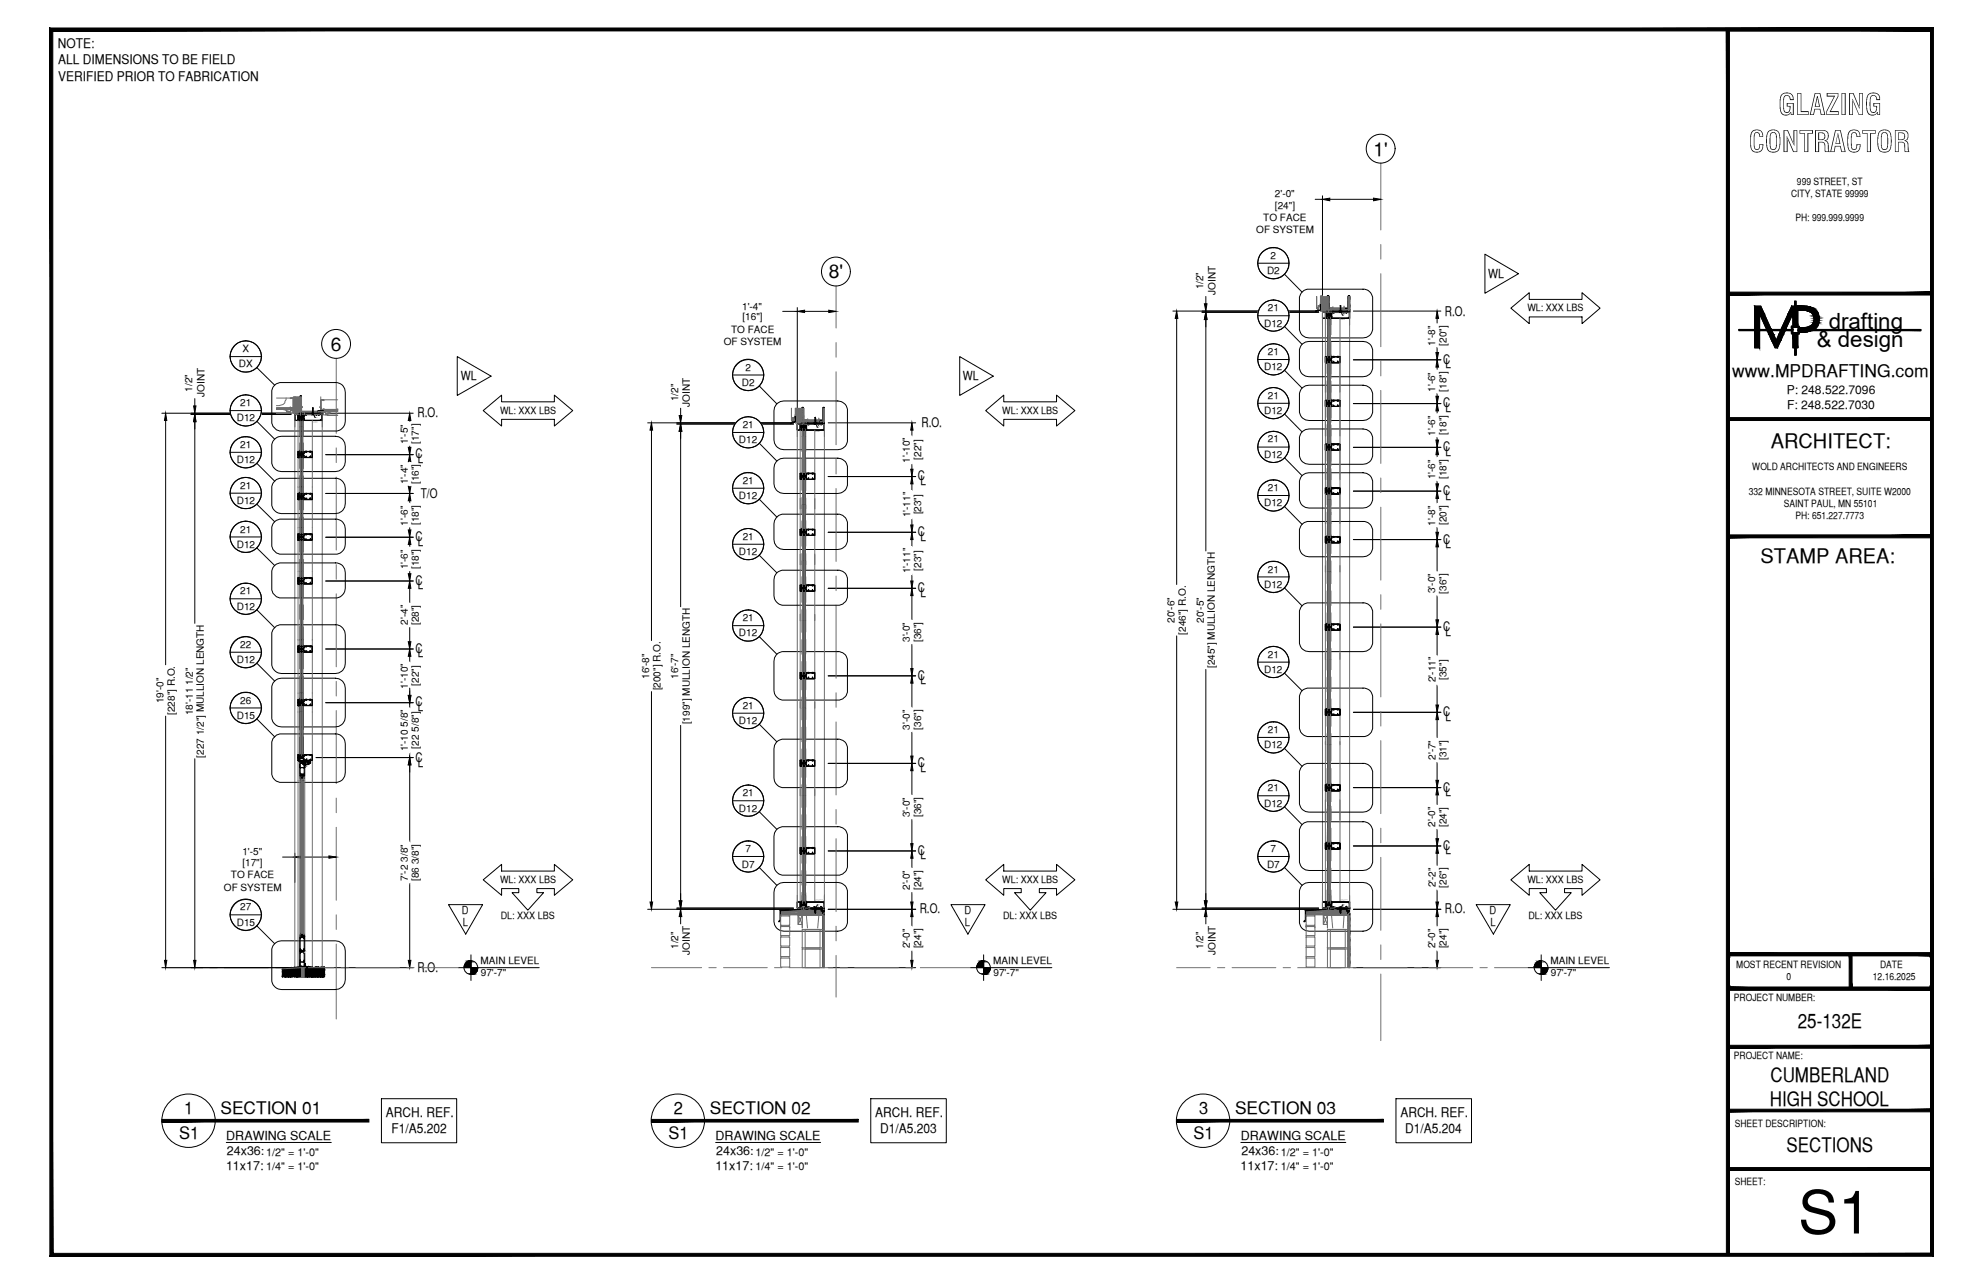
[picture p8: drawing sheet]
<svg xmlns="http://www.w3.org/2000/svg" width="432mm" height="279mm" viewBox="0 0 432 279" stroke-linecap="round" stroke-linejoin="round" font-family="sans-serif">
<defs><g id="words">
<text font-size="13.1" x="391.5" y="268.4">S1</text>
<g font-size="6.3">
<text x="387.2" y="25">GLAZING</text>
<text x="380.8" y="33.1">CONTRACTOR</text>
</g>
<g font-size="4.9">
<text x="398.2" y="71.5">drafting</text>
<text x="395.6" y="75.5">&amp; design</text>
</g>
<g font-size="4.4">
<text x="385.6" y="97.5">ARCHITECT:</text>
<text x="383.3" y="122.5">STAMP AREA:</text>
<text x="391.5" y="223.7">25-132E</text>
<text x="385.5" y="235.4">CUMBERLAND</text>
<text x="385.4" y="240.7">HIGH SCHOOL</text>
<text x="389" y="250.7">SECTIONS</text>
</g>
<g font-size="4.2">
<text x="299.1" y="33.9">1'</text>
<text x="180.5" y="60.5">8'</text>
<text x="72" y="76.3">6</text>
</g>
<g font-size="3.8">
<text x="377.2" y="82">www.MPDRAFTING.com</text>
<text x="40.1" y="242.5">1</text>
<text x="48" y="242.3">SECTION 01</text>
<text x="146.7" y="242.5">2</text>
<text x="154.6" y="242.3">SECTION 02</text>
<text x="261.1" y="242.5">3</text>
<text x="268.9" y="242.3">SECTION 03</text>
<text x="39" y="247.8">S1</text>
<text x="145.5" y="247.8">S1</text>
<text x="259.9" y="247.8">S1</text>
</g>
<g font-size="2.9">
<text x="12.6" y="10.4">NOTE:</text>
<text x="12.7" y="14">ALL DIMENSIONS TO BE FIELD</text>
<text x="12.7" y="17.5">VERIFIED PRIOR TO FABRICATION</text>
<text x="314.6" y="68.8">R.O.</text>
<text x="314.3" y="79.1">C</text>
<text x="314.8" y="80.1">L</text>
<text x="314.3" y="88.6">C</text>
<text x="314.8" y="89.7">L</text>
<text x="90.9" y="90.8">R.O.</text>
<text x="200.7" y="93">R.O.</text>
<text x="90.5" y="99.8">C</text>
<text x="91" y="100.8">L</text>
<text x="314.3" y="98.2">C</text>
<text x="314.8" y="99.2">L</text>
<text x="199.8" y="104.5">C</text>
<text x="200.4" y="105.5">L</text>
<text x="314.3" y="107.7">C</text>
<text x="91.6" y="108.3">T/O</text>
<text x="314.8" y="108.7">L</text>
<text x="90.5" y="117.7">C</text>
<text x="91" y="118.7">L</text>
<text x="199.8" y="116.7">C</text>
<text x="200.4" y="117.7">L</text>
<text x="314.3" y="118.3">C</text>
<text x="314.8" y="119.3">L</text>
<text x="90.5" y="127.3">C</text>
<text x="91" y="128.3">L</text>
<text x="199.8" y="128.8">C</text>
<text x="200.4" y="129.9">L</text>
<text x="314.3" y="137.4">C</text>
<text x="90.5" y="142.1">C</text>
<text x="91" y="143.1">L</text>
<text x="314.8" y="138.3">L</text>
<text x="199.8" y="147.9">C</text>
<text x="200.4" y="148.9">L</text>
<text x="90.5" y="153.7">C</text>
<text x="91" y="154.7">L</text>
<text x="314.3" y="155.8">C</text>
<text x="314.8" y="156.8">L</text>
<text x="90.5" y="165.9">C</text>
<text x="91" y="166.8">L</text>
<text x="199.8" y="166.9">C</text>
<text x="200.4" y="168">L</text>
<text x="314.3" y="172.3">C</text>
<text x="314.8" y="173.2">L</text>
<text x="199.8" y="186">C</text>
<text x="314.3" y="185">C</text>
<text x="314.8" y="185.9">L</text>
<text x="200.4" y="187">L</text>
<text x="200.3" y="198.8">R.O.</text>
<text x="314.6" y="198.8">R.O.</text>
<text x="90.9" y="211.5">R.O.</text>
<text x="84" y="243.1">ARCH. REF.</text>
<text x="190.6" y="243.1">ARCH. REF.</text>
<text x="304.9" y="243.1">ARCH. REF.</text>
<text x="85.2" y="246.6">F1/A5.202</text>
<text x="191.6" y="246.6">D1/A5.203</text>
<text x="306" y="246.6">D1/A5.204</text>
</g>
<g font-size="2.7">
<text x="324" y="60.4">WL</text>
<text x="100.3" y="82.7">WL</text>
<text x="209.7" y="82.7">WL</text>
<text x="49.3" y="248">DRAWING SCALE</text>
<text x="49.4" y="251.3">24x36:</text>
<text x="155.8" y="248">DRAWING SCALE</text>
<text x="156" y="251.3">24x36:</text>
<text x="270.2" y="248">DRAWING SCALE</text>
<text x="270.3" y="251.3">24x36:</text>
<text x="49.2" y="254.6">11x17:</text>
<text x="155.8" y="254.6">11x17:</text>
<text x="270.1" y="254.6">11x17:</text>
</g>
<g font-size="2.6">
<text x="389.1" y="85.8">P: 248.522.7096</text>
<text x="389.1" y="89">F: 248.522.7030</text>
</g>
<g font-size="2.4">
<text x="100.6" y="198.9">D</text>
<text x="100.8" y="201.4">L</text>
<text x="210" y="198.9">D</text>
<text x="210.1" y="201.4">L</text>
<text x="324.4" y="198.9">D</text>
<text x="324.5" y="201.4">L</text>
<text x="58" y="251.5">1/2&quot; = 1'-0&quot;</text>
<text x="164.5" y="251.5">1/2&quot; = 1'-0&quot;</text>
<text x="278.9" y="251.5">1/2&quot; = 1'-0&quot;</text>
<text x="58" y="254.6">1/4&quot; = 1'-0&quot;</text>
<text x="164.5" y="254.6">1/4&quot; = 1'-0&quot;</text>
<text x="278.9" y="254.6">1/4&quot; = 1'-0&quot;</text>
</g>
<g font-size="2.2">
<text x="391.3" y="40.2">999 STREET, ST</text>
<text x="277.6" y="42.9">2'-0&quot;</text>
<text x="277.6" y="45.4">[24&quot;]</text>
<text x="390" y="42.9">CITY, STATE 99999</text>
<text x="273.6" y="50.7">OF SYSTEM</text>
<text x="275.1" y="48.1">TO FACE</text>
<text x="391" y="48.2">PH: 999.999.9999</text>
<text x="275.9" y="59.6">D2</text>
<text x="276.7" y="56.3">2</text>
<text x="262" y="63" transform="rotate(-90 262 63)">1/2&quot;</text>
<text x="264.7" y="64.1" transform="rotate(-90 264.7 64.1)">JOINT</text>
<text x="161.6" y="67.4">1'-4&quot;</text>
<text x="161.7" y="69.7">[16&quot;]</text>
<text x="275.3" y="71.1">D12</text>
<text x="276.1" y="67.7">21</text>
<text x="332.6" y="67.7">WL: XXX LBS</text>
<text x="52.8" y="76.6">X</text>
<text x="157.6" y="75.1">OF SYSTEM</text>
<text x="159.2" y="72.4">TO FACE</text>
<text x="276.1" y="77.2">21</text>
<text x="312.5" y="75.2" transform="rotate(-90 312.5 75.2)">1'-8&quot;</text>
<text x="315" y="75.2" transform="rotate(-90 315 75.2)">[20&quot;]</text>
<text x="52" y="79.9">DX</text>
<text x="162.3" y="80.6">2</text>
<text x="275.3" y="80.6">D12</text>
<text x="41.8" y="85.2" transform="rotate(-90 41.8 85.2)">1/2&quot;</text>
<text x="44.5" y="86.4" transform="rotate(-90 44.5 86.4)">JOINT</text>
<text x="52.3" y="88.3">21</text>
<text x="108.9" y="90">WL: XXX LBS</text>
<text x="147.6" y="87.3" transform="rotate(-90 147.6 87.3)">1/2&quot;</text>
<text x="150.2" y="88.5" transform="rotate(-90 150.2 88.5)">JOINT</text>
<text x="161.5" y="84">D2</text>
<text x="218.2" y="90">WL: XXX LBS</text>
<text x="276.1" y="86.7">21</text>
<text x="312.5" y="85.3" transform="rotate(-90 312.5 85.3)">1'-6&quot;</text>
<text x="315" y="85.2" transform="rotate(-90 315 85.2)">[18&quot;]</text>
<text x="51.6" y="91.7">D12</text>
<text x="161.7" y="93.1">21</text>
<text x="275.3" y="90.1">D12</text>
<text x="312.5" y="94.8" transform="rotate(-90 312.5 94.8)">1'-6&quot;</text>
<text x="315" y="94.7" transform="rotate(-90 315 94.7)">[18&quot;]</text>
<text x="51.6" y="100.8">D12</text>
<text x="52.3" y="97.5">21</text>
<text x="88.8" y="96.6" transform="rotate(-90 88.8 96.6)">1'-5&quot;</text>
<text x="91.2" y="96.6" transform="rotate(-90 91.2 96.6)">[17&quot;]</text>
<text x="160.9" y="96.5">D12</text>
<text x="198.1" y="100.6" transform="rotate(-90 198.1 100.6)">1'-10&quot;</text>
<text x="200.6" y="100" transform="rotate(-90 200.6 100)">[22&quot;]</text>
<text x="275.3" y="99.6">D12</text>
<text x="276.1" y="96.3">21</text>
<text x="52.3" y="106.4">21</text>
<text x="88.8" y="105.3" transform="rotate(-90 88.8 105.3)">1'-4&quot;</text>
<text x="91.2" y="105.3" transform="rotate(-90 91.2 105.3)">[16&quot;]</text>
<text x="161.7" y="105.3">21</text>
<text x="276.1" y="106.9">21</text>
<text x="312.5" y="104.3" transform="rotate(-90 312.5 104.3)">1'-6&quot;</text>
<text x="315" y="104.3" transform="rotate(-90 315 104.3)">[18&quot;]</text>
<text x="380.8" y="107.6">332 MINNESOTA STREET, SUITE W2000</text>
<text x="381.6" y="102.3">WOLD ARCHITECTS AND ENGINEERS</text>
<text x="51.6" y="109.7">D12</text>
<text x="160.9" y="108.6">D12</text>
<text x="198.2" y="112.6" transform="rotate(-90 198.2 112.6)">1'-11&quot;</text>
<text x="200.6" y="112" transform="rotate(-90 200.6 112)">[23&quot;]</text>
<text x="275.3" y="110.2">D12</text>
<text x="388.4" y="110.3">SAINT PAUL, MN 55101</text>
<text x="391" y="113">PH: 651.227.7773</text>
<text x="51.6" y="119.2">D12</text>
<text x="52.3" y="115.9">21</text>
<text x="88.8" y="114.4" transform="rotate(-90 88.8 114.4)">1'-6&quot;</text>
<text x="91.2" y="114.3" transform="rotate(-90 91.2 114.3)">[18&quot;]</text>
<text x="161.7" y="117.5">21</text>
<text x="312.5" y="114.4" transform="rotate(-90 312.5 114.4)">1'-8&quot;</text>
<text x="315" y="114.3" transform="rotate(-90 315 114.3)">[20&quot;]</text>
<text x="88.8" y="123.9" transform="rotate(-90 88.8 123.9)">1'-6&quot;</text>
<text x="91.2" y="123.8" transform="rotate(-90 91.2 123.8)">[18&quot;]</text>
<text x="160.9" y="120.8">D12</text>
<text x="198.2" y="124.8" transform="rotate(-90 198.2 124.8)">1'-11&quot;</text>
<text x="200.6" y="124.1" transform="rotate(-90 200.6 124.1)">[23&quot;]</text>
<text x="276.1" y="124.6">21</text>
<text x="52.3" y="129.3">21</text>
<text x="275.3" y="127.9">D12</text>
<text x="312.5" y="129.1" transform="rotate(-90 312.5 129.1)">3'-0&quot;</text>
<text x="315" y="129.2" transform="rotate(-90 315 129.2)">[36&quot;]</text>
<text x="51.6" y="132.7">D12</text>
<text x="88.8" y="136" transform="rotate(-90 88.8 136)">2'-4&quot;</text>
<text x="91.2" y="136" transform="rotate(-90 91.2 136)">[28&quot;]</text>
<text x="161.7" y="135.2">21</text>
<text x="255.8" y="135.5" transform="rotate(-90 255.8 135.5)">20'-6&quot;</text>
<text x="262.1" y="135.5" transform="rotate(-90 262.1 135.5)">20'-5&quot;</text>
<text x="52.3" y="141">22</text>
<text x="160.9" y="138.5">D12</text>
<text x="198.1" y="139.7" transform="rotate(-90 198.1 139.7)">3'-0&quot;</text>
<text x="200.6" y="139.7" transform="rotate(-90 200.6 139.7)">[36&quot;]</text>
<text x="258.2" y="138.1" transform="rotate(-90 258.2 138.1)">[246&quot;] R.O.</text>
<text x="276.1" y="143.1">21</text>
<text x="51.6" y="144.3">D12</text>
<text x="88.8" y="149.9" transform="rotate(-90 88.8 149.9)">1'-10&quot;</text>
<text x="91.2" y="149.2" transform="rotate(-90 91.2 149.2)">[22&quot;]</text>
<text x="141.4" y="147.8" transform="rotate(-90 141.4 147.8)">16'-8&quot;</text>
<text x="147.7" y="147.8" transform="rotate(-90 147.7 147.8)">16'-7&quot;</text>
<text x="264.5" y="145.4" transform="rotate(-90 264.5 145.4)">[245&quot;] MULLION LENGTH</text>
<text x="275.3" y="146.4">D12</text>
<text x="312.5" y="148.5" transform="rotate(-90 312.5 148.5)">2'-11&quot;</text>
<text x="315" y="148" transform="rotate(-90 315 148)">[35&quot;]</text>
<text x="35.6" y="153" transform="rotate(-90 35.6 153)">19'-0&quot;</text>
<text x="38" y="155.6" transform="rotate(-90 38 155.6)">[228&quot;] R.O.</text>
<text x="42" y="155.6" transform="rotate(-90 42 155.6)">18'-11 1/2&quot;</text>
<text x="52.3" y="153.1">26</text>
<text x="143.8" y="150.2" transform="rotate(-90 143.8 150.2)">[200&quot;] R.O.</text>
<text x="161.7" y="154.2">21</text>
<text x="51.6" y="156.4">D15</text>
<text x="150.2" y="157.6" transform="rotate(-90 150.2 157.6)">[199&quot;] MULLION LENGTH</text>
<text x="160.9" y="157.5">D12</text>
<text x="198.1" y="158.8" transform="rotate(-90 198.1 158.8)">3'-0&quot;</text>
<text x="200.6" y="158.8" transform="rotate(-90 200.6 158.8)">[36&quot;]</text>
<text x="276.1" y="159.5">21</text>
<text x="44.4" y="164.8" transform="rotate(-90 44.4 164.8)">[227 1/2&quot;] MULLION LENGTH</text>
<text x="88.8" y="163.5" transform="rotate(-90 88.8 163.5)">1'-10 5/8&quot;</text>
<text x="91.2" y="162.9" transform="rotate(-90 91.2 162.9)">[22 5/8&quot;]</text>
<text x="275.3" y="162.8">D12</text>
<text x="312.5" y="165.4" transform="rotate(-90 312.5 165.4)">2'-7&quot;</text>
<text x="315" y="165.4" transform="rotate(-90 315 165.4)">[31&quot;]</text>
<text x="161.7" y="173.3">21</text>
<text x="276.1" y="172.2">21</text>
<text x="160.9" y="176.6">D12</text>
<text x="198.1" y="177.8" transform="rotate(-90 198.1 177.8)">3'-0&quot;</text>
<text x="200.6" y="177.8" transform="rotate(-90 200.6 177.8)">[36&quot;]</text>
<text x="275.3" y="175.5">D12</text>
<text x="312.5" y="179.9" transform="rotate(-90 312.5 179.9)">2'-0&quot;</text>
<text x="315" y="180" transform="rotate(-90 315 180)">[24&quot;]</text>
<text x="162.3" y="185.4">7</text>
<text x="276.7" y="185.4">7</text>
<text x="50.3" y="191.1">TO FACE</text>
<text x="52.8" y="186.1">1'-5&quot;</text>
<text x="52.8" y="188.5">[17&quot;]</text>
<text x="88.8" y="191.7" transform="rotate(-90 88.8 191.7)">7'-2 3/8&quot;</text>
<text x="91.2" y="191.7" transform="rotate(-90 91.2 191.7)">[86 3/8&quot;]</text>
<text x="161.5" y="188.8">D7</text>
<text x="275.9" y="188.8">D7</text>
<text x="48.8" y="193.8">OF SYSTEM</text>
<text x="108.9" y="192.2">WL: XXX LBS</text>
<text x="198.1" y="193.7" transform="rotate(-90 198.1 193.7)">2'-0&quot;</text>
<text x="200.6" y="193.7" transform="rotate(-90 200.6 193.7)">[24&quot;]</text>
<text x="218.2" y="192.2">WL: XXX LBS</text>
<text x="312.5" y="193.1" transform="rotate(-90 312.5 193.1)">2'-2&quot;</text>
<text x="315" y="193.2" transform="rotate(-90 315 193.2)">[26&quot;]</text>
<text x="332.6" y="192.2">WL: XXX LBS</text>
<text x="51.6" y="201.5">D15</text>
<text x="52.3" y="198.1">27</text>
<text x="109" y="200">DL: XXX LBS</text>
<text x="218.4" y="200">DL: XXX LBS</text>
<text x="332.8" y="200">DL: XXX LBS</text>
<text x="104.6" y="209.8">MAIN LEVEL</text>
<text x="147.6" y="206.5" transform="rotate(-90 147.6 206.5)">1/2&quot;</text>
<text x="150.2" y="207.7" transform="rotate(-90 150.2 207.7)">JOINT</text>
<text x="198.1" y="206.4" transform="rotate(-90 198.1 206.4)">2'-0&quot;</text>
<text x="200.6" y="206.4" transform="rotate(-90 200.6 206.4)">[24&quot;]</text>
<text x="216.3" y="209.8">MAIN LEVEL</text>
<text x="262" y="206.5" transform="rotate(-90 262 206.5)">1/2&quot;</text>
<text x="264.7" y="207.7" transform="rotate(-90 264.7 207.7)">JOINT</text>
<text x="312.5" y="206.4" transform="rotate(-90 312.5 206.4)">2'-0&quot;</text>
<text x="315" y="206.4" transform="rotate(-90 315 206.4)">[24&quot;]</text>
<text x="337.6" y="209.8">MAIN LEVEL</text>
<text x="104.7" y="212.5">97'-7&quot;</text>
<text x="216.3" y="212.5">97'-7&quot;</text>
<text x="337.7" y="212.5">97'-7&quot;</text>
<text x="378.1" y="210.6">MOST RECENT REVISION</text>
<text x="389" y="213.3">0</text>
<text x="407.8" y="213.2">12.16.2025</text>
<text x="409.4" y="210.6">DATE</text>
<text x="377.6" y="217.8">PROJECT NUMBER:</text>
<text x="377.6" y="230.4">PROJECT NAME:</text>
<text x="377.8" y="245.2">SHEET DESCRIPTION:</text>
<text x="377.8" y="257.9">SHEET:</text>
</g>
</g></defs>
<!-- layer: ROUGH OPENING -->
<path d="M288 67.7h5.9M64.2 89.9h6M173.6 92h5.9M173.6 197.9h5.9M288 197.9h5.9M64.2 210.6h6" fill="none" stroke="#000" stroke-width=".22"/>
<!-- layer: COMPONENTS -->
<g fill="none" stroke="#000" stroke-width=".22">
<path d="M288 67.9h5.9v1.4h-5.9zM288 68v1.2M288 68h.5M288 69.2h.5M288.6 77.6h3.2v1.3h-3.2zM288.6 77.6v1.3h3.2v-1.3h-3.2h3.2v1.3h-3.2zM288.6 68v1.2M288.9 68h.1M288.9 67.9h.1M288.9 68h-.3v1.2h.4M288.9 78.9h.1M289 67.9h-1v1.4h1"/>
<path d="M289 78.9h.1M289 78.9h-.3M289 77.7h-.3v1.2M289 77.6h-.4v1.3h.4M289.1 68.5h.2M289.1 68.5l.1 .1M289.1 68.8h.2M289.2 68.6h.1M289.2 68.6l-.1 .1M289.3 68.5h.1M289.3 68.6h.1M289.4 68.5l-.1 .1"/>
<path d="M289.4 68.6v.2M289.8 68.5v.1M289.8 68.6v.2M289.8 78.3v.1M289.8 78.1v.1M289.8 68.1l.1 .2M289.8 68.8h.1M289.8 69.2h.1M289.8 77.7v-.1h2v1.3h-2v-.1M289.8 78.4l.1 .1M289.8 77.8l.1 .1M289.9 68v.1"/>
<path d="M289.9 69.1v.1M289.9 78.7v.1M289.9 77.6v.1M289.9 68h.1M289.9 68.1h.1M289.9 69l-.1 .1M289.9 69.1h.1M289.9 69.2h.1M289.9 78.9h.1M289.9 78.7h.1M289.9 78.6l-.1 .1M289.9 77.8h.1"/>
<path d="M289.9 77.7h.1M289.9 68.4l-.1 .1M289.9 68.8h.1M289.9 68.5v.3M289.9 68.4h.1M289.9 78l-.1 .1M289.9 78h.1M289.9 78.1v.3M289.9 78.5h.1M289.9 68v.2M289.9 68.3h.1M289.9 68.9v.1"/>
<path d="M289.9 77.7v.2M289.9 77.9v.1M289.9 78.5v.1M290 68.1v.1M290 77.8v.2M290 68.9l-.1 .4-.1-.1M290 69h.1M290 68.2h.1M290 68l.3 .1M290 77.7h.3M290 77.9h.1M290 78.5l-.1 .4"/>
<path d="M290 78.7h.1M290 68.3v.1M290 68.8v.2M290 78.9h.3M290.3 77.7h.1M290.3 78.7v.1M290.3 68.1h.1M290.3 78.7h.1M290.3 77.8h.1M290.4 68.1h.1M290.4 78.8h.1M290.4 77.7h.1"/>
<path d="M290.4 68v.1M290.4 77.8h.1M290.5 68l2 .1M290.5 78.7l-.1 .1M290.5 77.7h.7M290.5 77.7h.1M290.5 78.9h.7M291.2 77.7h.1M291.2 78.7v.1M291.3 78.7h.1M291.3 77.8h.1M291.3 78.8h.1"/>
<path d="M291.3 78.7l.1 .1M291.3 77.7h.1M291.4 77.7h.1M291.5 77.7h.2v1.2h-.2M291.5 77.7h.1M292.6 68.1h.1M292.7 68.1h.4M293.1 68.1h.1M293.2 68.1h.1M293.2 68v.1M293.3 68h.5v1.2h-.1l.2 .1v-1.4h-4.1v.2M64.2 90.2h6v1.3h-6z"/>
<path d="M64.3 90.2h.5v1.2h-.5zM64.8 98.2h3.2v1.4h-3.2zM64.8 90.2v1.2M64.9 91.4h.3M64.9 90.2h.3M65.2 90.2h.1M65.2 99.6h.1M65.2 99.5l-.3 .1M65.2 98.3h-.3v1.2M65.2 91.5h.1M65.2 91.4h.1M65.2 99.5h.1"/>
<path d="M65.2 98.3h.1M65.2 98.2h-.3v1.4h.3M65.3 90.7h.1M65.3 90.7l.2 .1M65.3 91h.1M65.3 90.2h-1.1v1.3h1.1M65.3 90.7h.3M65.3 91h.3M65.5 90.8h.1M65.5 90.9h.1M65.5 90.7h.1M65.5 90.9h-.2"/>
<path d="M65.6 90.9l.1 .1M65.7 90.7l-.2 .1M66 90.8h.1M66 90.9h.1M66 98.9h.1M66 90.2h4.2v1.3M66 90.4l.2 .2M66 90.9v.1l.2 .1M66 91.4h.2M66 98.9v.2h.2M66 98.8h.1M66 98.4l.2 .2"/>
<path d="M66 98.3l2-.1v1.4l-2-.1M66.1 90.2h.1M66.1 91.3v.1M66.1 99.4v.1M66.1 98.3h.1M66.1 90.4h.1M66.1 91.3h.1M66.1 91.4h.1M66.1 99.4h.1M66.1 98.4h.1M66.1 90.7v.3M66.1 98.7v.4"/>
<path d="M66.2 90.6l-.2 .1v.1M66.2 91.1l-.2 .2M66.2 91.4h.1M66.2 99.2l-.2 .2M66.2 98.7h-.2v.2M66.2 91h.1M66.2 90.7h.1M66.2 98.7h.1M66.2 99.1h.1M66.2 90.4v.2M66.2 98.4v.3M66.2 91.1v.1"/>
<path d="M66.2 99.1v.2M66.2 91.2v.2M66.2 99.3v.2h.3M66.2 91.2h.1M66.5 90.2h-.3v.2M66.5 98.4h.1M66.5 98.3h-.3v.2M66.5 90.4h.1M66.5 99.4h.1M66.6 90.2v.1M66.6 98.3v.1M66.6 99.4h.1"/>
<path d="M66.7 90.3h.1M66.7 99.4h.1M66.7 98.4h.1M66.7 90.4h.1M66.7 90.2v.1M66.7 98.3v.1M66.8 98.3l.7 .1M66.8 98.4h.1M66.8 90.2h2M66.8 99.5h.6M67.4 98.4h.1M67.5 99.4h-.1"/>
<path d="M67.5 99.4h.1M67.5 98.4h.1M67.6 99.4h.1M67.6 98.4h.1M67.6 98.3v.1M67.7 98.3h.2v1.2h-.2M67.7 98.4h.1M68.8 90.2h.1M68.8 90.4h.1M68.9 90.4h.1M68.9 90.3h.1M68.9 90.2l.4 .1"/>
<path d="M69 90.4h.1M69.3 90.4h.1M69.4 90.3h.1M69.5 90.2v.1M69.5 90.4h.1M69.5 90.2h.5M70.1 90.2v1.2h-.2l.2 .1M173.6 92.3h5.9v1.3h-5.9zM173.6 92.3v1.2M173.7 93.5h.1M173.7 92.3h.5v1.2M173.7 93.6h.5"/>
<path d="M174.2 93.5h.1M174.6 93.6h.1M174.6 92.8h.1M174.6 93h.1M174.6 93.1h.1M174.6 92.3h-.4v1.2M174.6 92.3h-1v1.3h1h-.4M174.7 92.8h.2M174.7 92.8h.1M174.7 92.9l.2 .1M174.7 93h.1M174.7 93.1h.1"/>
<path d="M174.9 93h.1M174.9 93h-.3M175 92.8l-.1 .2M175 93l-.3 .1M175.4 93l.1 .2M175.4 93.1h.1M175.5 92.8v.2M175.5 93.2h.1M175.5 93.5h.1M175.5 92.7h.1M175.5 92.3v.3M175.5 92.4v-.1h4v1.3l-.2-.1h.2v-1.1"/>
<path d="M175.5 93.3h.1M175.5 93.3v.1M175.5 93.6h.1M175.6 92.7h.1M175.6 93.4l-.1 .1 .1 .1M175.6 92.8l-.1 .3M175.6 92.3l.3 .1M175.6 92.4v.1M175.6 92.6h.1M175.6 93.2v.1M175.6 92.5v.1M175.6 92.6v.2"/>
<path d="M175.6 93.3v.1M175.9 92.4h.1M176 92.5h.1M176 92.4h.1M176.1 92.3v.1M176.1 92.5h.1M176.1 92.4h.1M176.1 92.3h2.1M178.2 92.4v.1M178.2 92.5h.1M178.2 92.4h.1M178.2 92.3h.5"/>
<path d="M178.7 92.4h.1M178.7 92.3v.1M178.8 92.5h.1M178.8 92.4h.1M178.9 92.3l-.1 .2M178.9 92.4h.1M178.9 92.3h.6M288.6 87.1h3.2v1.4h-3.2zM288.6 96.6h3.2v1.4h-3.2zM288.6 87.1v1.4h3.2v-1.4h-3.2h3.2v1.4h-3.2zM288.6 96.6v1.4h3.2v-1.4h-3.2h3.2v1.4h-3.2zM288.9 88.5h.1"/>
<path d="M288.9 98h.1M289 88.5h.1M289 88.4l-.3 .1M289 87.2h-.3v1.2M289 87.1h-.4v1.4h.4M289 98h.1M289 97.9l-.3 .1M289 96.7h-.3v1.2M289 96.6h-.4v1.4h.4M289.8 87.8v.1M289.8 87.6v.2M289.8 97.3v.2"/>
<path d="M289.8 97.2v.1M289.8 87.2v-.1h2v1.4h-2v-.2M289.8 87.9l.1 .1M289.8 87.3l.1 .1M289.8 96.8v-.2h2v1.4h-2v-.1M289.8 97.5h.1M289.8 96.8l.1 .2M289.9 88.2v.1M289.9 87.2v.1M289.9 97.8v.1M289.9 96.7v.1M289.9 88.4h.1"/>
<path d="M289.9 88.3h.1M289.9 88.1l-.1 .2M289.9 87.3h.1M289.9 87.2h.1M289.9 97.9h.1M289.9 97.8h.1M289.9 97.7l-.1 .1M289.9 96.8h.1M289.9 96.7h.1M289.9 87.6h-.1M289.9 87.6h.1M289.9 87.6v.3"/>
<path d="M289.9 88h.1M289.9 97.1l-.1 .1M289.9 97.1h.1M289.9 97.2v.3M289.9 97.5h.1M289.9 87.2v.2M289.9 87.4v.1M289.9 88.1h.1M289.9 96.7v.2M289.9 97h.1M289.9 97.6v.1M290 87.3v.3"/>
<path d="M290 96.9v.2M290 88.1l-.1 .3M290 97.6l-.1 .3M290 87.2l.3 .1M290 87.4h.1M290 88.2h.1M290 96.7l.3 .1M290 96.9h.1M290 97.7h.1M290 88v.1M290 97.5v.2M290 88.4h.3"/>
<path d="M290 97.9h.3M290.3 87.2h.1M290.3 96.8h.1M290.3 88.2v.1M290.3 97.8h.1M290.3 88.3h.1M290.3 87.3h.1M290.4 88.3h.1M290.4 87.2h.1M290.4 97.9h.1M290.4 96.8h.1M290.4 87.2v.1"/>
<path d="M290.4 96.7v.1M290.4 87.3h.1M290.5 88.3h-.1M290.5 87.2l.7 .1M290.5 87.2h.1M290.5 97.8h-.1M290.5 96.7l.7 .1M290.5 96.8h.1M290.5 88.4h.7M290.5 97.9h.7M291.2 87.2h.1M291.2 96.8h.1"/>
<path d="M291.2 88.2v.1M291.2 97.8h.1M291.3 88.3h.1M291.3 87.3h.1M291.3 97.8h.1M291.3 96.8h.1M291.3 87.2h.1M291.3 97.9h.1M291.4 87.2v.1M291.4 96.7v.1M291.5 87.2h.2v1.2h-.2M291.5 87.2h.1"/>
<path d="M291.5 96.7h.2v1.2h-.2M291.5 96.8h.1M64.8 107.4h3.2v1.3h-3.2zM64.8 116.2h3.2v1.3h-3.2zM64.9 107.4v1.2h.3M64.9 107.4h.3M64.9 116.3v1.2h.3M64.9 116.2h.3M65.2 107.4h.1M65.2 117.5h.1M65.2 116.3h-.3v1.2h.3M65.2 108.7h.1"/>
<path d="M65.2 108.6h.1M65.2 107.4h-.3v1.3h.3M65.2 116.3h.1M66 108h.1M66 107.9h.1M66 117.1l.2 .1M66 116.9h.1M66 108v.1M66 116.8v.1M66 108.1v.1l.2 .1-.2 .2M66 107.6l.1 .1M66 107.4h2v1.3l-2-.1"/>
<path d="M66 117h.1M66 116.7v.2M66 116.8h.1M66 116.7h.1M66 116.6h.2M66 116.4l.2 .1M66 107.9v.1M66 116.3h.1M66 116.2h2M66.1 108.5v.1M66.1 107.4v.1M66.1 117.3h.1"/>
<path d="M66.1 116.3v.1M66.1 108.6h.1M66.1 108.5h.1M66.1 107.6h.1M66.1 107.4h.1M66.1 117.5h.1M66.1 116.4h.1M66.1 116.3h.1M66.1 107.9v.3M66.1 116.7v.3M66.2 107.8l-.2 .1M66.2 107.7v.1"/>
<path d="M66.2 117.3l-.2-.1v.1M66.2 116.6h.1M66.2 117h.1M66.2 117.1v.2M66.2 107.9h.1M66.2 108.2h.1M66.2 107.6v.2M66.2 116.4v.3M66.2 108.6h.1M66.2 108.3v.1M66.2 108.5v.1M66.2 116.3v.2"/>
<path d="M66.2 117.3v.2h.3M66.2 108.6h.3M66.2 116.3h.3M66.5 108.6h.1M66.5 107.4h-.3v.2M66.5 116.3h.1M66.5 108.5h.1M66.5 107.6h.1M66.5 117.3h.1M66.5 116.4h.1M66.6 107.4v.1M66.6 116.3v.1"/>
<path d="M66.6 108.5v.1M66.6 117.3v.1M66.6 117.4h.1M66.7 108.6h.1M66.7 108.5v.1M66.7 107.5h.1M66.7 117.4h.1M66.7 116.3h.1M66.7 107.6h.1M66.7 117.3h.1M66.7 116.4h.1M66.7 117.3v.1"/>
<path d="M66.7 107.4v.1M66.7 116.3v.1M66.8 108.6h.1M66.8 107.4l.7 .1M66.8 116.3l.7 .1M66.8 116.3h.1M66.8 108.6h.6M66.8 117.5h.6M67.4 108.6h.1M67.4 116.3h.1M67.5 108.5l-.1 .1M67.5 117.3l-.1 .1"/>
<path d="M67.5 108.5h.1M67.5 107.6h.1M67.5 117.3h.1M67.5 116.4h.1M67.6 108.6h.1M67.6 107.5h.1M67.6 117.4h.1M67.6 116.3h.1M67.6 108.5v.1M67.6 117.3v.1M67.6 107.4v.1M67.6 116.3v.1"/>
<path d="M67.6 108.5h.1M67.6 107.6h.1M67.6 117.3h.1M67.6 116.4h.1M67.7 108.6h.1M67.7 107.4h.2v1.2M67.7 116.3h.1M67.7 108.6h.2M67.7 116.3h.2M67.9 116.3v1.2h-.2M68 116.3v1.2h-2M174.2 103h3.2v1.3h-3.2z"/>
<path d="M174.2 115.2h3.2v1.3h-3.2zM174.2 116.5v-1.3h.4h-.3v1.3h.3M174.2 116.5h.4M174.6 104.3h.1M174.6 115.2h.1M174.6 104.3h-.3M174.6 103.1h-.3v1.2M174.6 103h-.4v1.3h.4M174.6 116.5h.1M175.4 103.7l.1 .2M175.4 115.7h.1M175.5 103.1l1.9-.1v1.3h-1.9"/>
<path d="M175.5 103.1h.1M175.5 115.8v.2M175.5 115.6h.1M175.5 115.4h.1M175.5 115.3v-.1h1.9v1.3M175.5 116.1h.1M175.5 104v.2M175.5 103.9h.1M175.5 103.4l-.1 .2M175.5 103.4h.1M175.5 103.2v.1M175.5 116.2v.3h1.9"/>
<path d="M175.5 115.6l-.1 .2M175.5 115.5h.1M175.5 115.7l.1 .3M175.6 103.4h.1M175.6 103.5v.3M175.6 103.9h.1M175.6 116.1h.1M175.6 116.4h.1M175.6 103.3v.1M175.6 103.9v.1M175.6 104.1v.2h.3M175.6 115.5v.1"/>
<path d="M175.6 116.1v.1M175.6 116.3v.1M175.6 116.5h.3M175.6 103.2v.1M175.6 115.3v.1M175.6 115.4v.2M175.6 116v.2M175.6 104v.1M175.6 116.2v.1M175.9 103.1h.1M175.9 116.4h.1M175.9 104.1v.1"/>
<path d="M175.9 103.1h-.3v.2M175.9 116.3v.1M175.9 115.3h-.3v.1M176 104.1h.1M176 103.2h.1M176 116.3h.1M176 115.4h.1M176 104.2h.1M176 103.1h.1M176 116.4h.1M176 115.3h.1M176.1 104.1v.1"/>
<path d="M176.1 116.3v.1M176.1 103.1h.1M176.1 115.3h.1M176.1 104.1h.1M176.1 103.2h.1M176.1 116.3h.1M176.1 115.4h.1M176.1 103.1h.8M176.1 116.4h.1M176.1 115.3h.8M176.1 104.3h.7M176.1 116.5h.7"/>
<path d="M176.8 103.1h.1M176.8 116.4h.1M176.9 104.1v.1M176.9 116.3v.1M176.9 104.1h.1M176.9 103.2h.1M176.9 116.3h.1M176.9 115.4h.1M177 104.2h.1M177 104.1v.1M177 103.1h.1M177 116.4h.1"/>
<path d="M177 116.3v.1M177 115.3h.1M177 103.2h.1M177 115.3v.1M177.1 103.1h.3v1.2h-.3M177.1 103.1h.1M177.1 116.4h.1M177.1 115.3h.3v1.1M177.1 116.5h.3M288.6 106.2h3.2v1.3h-3.2zM288.6 116.8h3.2v1.3h-3.2zM288.6 106.2v1.3h3.2v-1.3h-3.2h3.2v1.3h-3.2z"/>
<path d="M288.6 116.8v1.3h3.2v-1.3h-3.2h3.2v1.3h-3.2zM288.6 118v-1.2h.4h-.3v1.2h.3M288.6 118.1h.4M288.9 107.5h.1M288.9 116.8h.1M289 107.5h.1M289 107.4l-.3 .1M289 106.2h-.3v1.2M289 106.2h-.4v1.3h.4M289 118h.1M289 118.1h.1M289.8 106.9v.1"/>
<path d="M289.8 106.7v.1M289.8 106.3v-.1h2v1.3h-2v-.1M289.8 107l.1 .1M289.8 106.4l.1 .1M289.8 118v.1h2M289.8 117.6h.1M289.8 117.3v.3M289.8 117.2h.1M289.8 116.9l.1 .1M289.8 116.8h2v1.2M289.8 117.7h.1M289.9 107.3v.1"/>
<path d="M289.9 106.2v.1M289.9 117.9v.1M289.9 116.8v.1M289.9 107.4h.1M289.9 107.3h.1M289.9 107.2l-.1 .1M289.9 106.4h.1M289.9 106.2h.1M289.9 118h.1M289.9 117.9h.1M289.9 117.8l-.1 .1M289.9 117.1h.1"/>
<path d="M289.9 117h.1M289.9 116.8h.1M289.9 117.2h.1M289.9 117.3v.3M289.9 106.6l-.1 .1M289.9 106.6h.1M289.9 106.7v.3M289.9 107.1h.1M289.9 117.1l-.1 .2M289.9 106.2v.2M289.9 106.5v.1M289.9 107.1v.1"/>
<path d="M289.9 116.8v.2M289.9 117.7v.1M290 106.4v.2M290 116.9v.1M290 107.2l-.1 .2M290 117.8l-.1 .2M290 106.2l.3 .1M290 106.4h.1M290 107.3h.1M290 118h.1M290 116.8l.3 .1M290 117h.1"/>
<path d="M290 117.9h.1M290 107.4h.3M290 107.1v.1M290 117v.2M290 117.6v.2M290 118h.3M290.3 106.3h.1M290.3 118h.1M290.3 107.3v.1M290.3 117.9v.1M290.3 107.3h.1M290.3 106.4h.1"/>
<path d="M290.3 117.9h.1M290.3 117h.1M290.4 107.4h.1M290.4 106.3h.1M290.4 118h.1M290.4 116.9h.1M290.4 106.2v.1M290.4 116.8v.1M290.4 106.4h.1M290.4 117h.1M290.5 107.3l-.1 .1M290.5 106.2l.7 .1"/>
<path d="M290.5 106.3h.1M290.5 117.9l-.1 .1M290.5 118h.1M290.5 116.8l.7 .1M290.5 107.4h.7M290.5 118h.7M291.2 106.3h.1M291.2 118h.1M291.2 107.3v.1M291.2 117.9v.1M291.3 107.3h.1M291.3 106.4h.1"/>
<path d="M291.3 117.9h.1M291.3 117h.1M291.3 107.4h.1M291.3 107.3l.1 .1M291.3 106.3h.1M291.3 118h.1M291.3 117.9l.1 .1M291.3 116.9h.1M291.4 106.2v.1M291.4 116.8v.1M291.5 106.2h.2v1.2h-.2M291.5 106.3h.1"/>
<path d="M291.5 118h.1M291.5 116.8h.2v1.2M291.5 118h.2M64.8 125.7h3.2v1.4h-3.2zM64.9 125.8v1.3l.3-.1M64.9 125.7h.3M65.2 127.1h.1M65.2 125.8h-.3v1.3l.3-.1M65.2 125.8h.1M66 126.6l.2 .1M66 126.4h.1M66 126.5v.1"/>
<path d="M66 126.2v.2M66 126.3h.1M66 126.2h.1M66 126.2h.2M66 125.9l.2 .1M66 125.8v.1M66 125.7h2M66.1 126.9h.1M66.1 125.8v.1M66.1 127h.1M66.1 125.9h.1M66.1 126.2v.4"/>
<path d="M66.2 126.8l-.2-.1v.2M66.2 126.1h.1M66.2 126.6h.1M66.2 126.6v.3M66.2 125.9v.3M66.2 125.9v.1M66.2 126.9v.1h.3M66.2 125.8h.3M66.5 125.9h.1M66.5 126.9h.1M66.6 125.8v.1M66.6 126.8v.1"/>
<path d="M66.6 126.9h.1M66.7 126.9h.1M66.7 125.9h.1M66.7 126.8v.1M66.7 125.8v.1M66.8 125.8l.7 .1M66.8 125.9h.1M66.8 127h.6M67.4 125.9h.1M67.5 126.8l-.1 .1M67.5 126.9h.1M67.5 125.9h.1"/>
<path d="M67.6 126.9h.1M67.6 125.9h.1M67.6 126.8v.1M67.6 125.8v.1M67.7 125.9h.1M67.7 125.8h.2M67.9 125.9v1.1h-.2M68 125.8v1.3l-2-.1M174.2 127.3h3.2v1.4h-3.2zM174.2 127.4v1.3h.4h-.3v-1.3h.3M174.2 127.3h.4M174.6 128.7h.1"/>
<path d="M175.4 128.2l.1 .1M175.4 128.1h.1M175.4 128h.1M175.4 127.8l.1 .2M175.4 127.9h.1M175.5 128.5v-.2v.2M175.5 128h.1M175.5 127.8h.1M175.5 127.4v.1M175.5 127.3h1.9M175.5 128.5h.1M175.5 128.3h.1"/>
<path d="M175.5 127.7h.1M175.5 127.5v.1M175.5 128.2h.1M175.6 127.8h.1M175.6 127.7h.1M175.6 127.4l.3 .1M175.6 127.8l-.1 .3M175.6 127.4v.2M175.6 128.3h.1M175.6 128.5v.1h.3M175.6 127.5v.1M175.6 127.6v.2"/>
<path d="M175.6 128.2v.2M175.6 128.4h.1M175.9 127.4h.1M175.9 128.4v.1M176 128.5h.1M176 127.5h.1M176 127.4h.1M176.1 128.4v.1M176.1 127.4v.1M176.1 128.5h.1M176.1 127.5h.1M176.1 127.4l.8 .1"/>
<path d="M176.1 127.4h.1M176.1 128.6h.7M176.8 127.4h.1M176.9 128.4v.1M176.9 128.5h.1M176.9 127.5h.1M177 128.5h.1M177 127.4h.1M177 128.4v.1M177 127.4v.1M177.1 127.4h.1M177.1 127.4h.3"/>
<path d="M177.4 127.4v1.2h-.3M177.4 127.4v1.3l-1.9-.1M288.6 135.8h3.2v1.4h-3.2zM288.6 135.8v1.4h3.2v-1.4h-3.2h3.2v1.4h-3.2zM288.6 137.1v-1.3h.4h-.3v1.3h.3M288.6 137.2h.4M288.9 135.8h.1M289 137.1h.1M289 137.2h.1M289.8 137v.2h2M289.8 136.7h.1M289.8 136.4v.3"/>
<path d="M289.8 136.3h.1M289.8 136l.1 .1M289.8 135.9l2-.1v1.3M289.9 137v.1M289.9 135.9v.1M289.9 137h.1M289.9 136.8l-.1 .2M289.9 136.1h.1M289.9 136h.1M289.9 135.9h.1M289.9 136.3h.1M289.9 136.3v.4"/>
<path d="M289.9 136.1l-.1 .3M289.9 136.8h.1M290 136h.1M290 136.8l-.1 .2M290 137h.1M290 135.9l.3 .1M290 136.9h.1M290 136.1v.2M290 136.7v.1M290 137.1h.3M290.3 137h.1M290.3 136.9v.1"/>
<path d="M290.3 136h.1M290.4 137h.1M290.4 136h.1M290.4 135.9v.1M290.5 137h-.1M290.5 137h.1M290.5 135.9l.7 .1M290.5 137.1h.7M291.2 137h.1M291.2 136.9v.1M291.3 137h.1M291.3 136h.1"/>
<path d="M291.4 135.9v.1M291.5 137h.1M291.5 135.9h.2v1.1M291.5 137.1h.2M64.8 140.6h3.2v1.3h-3.2zM64.8 152.2h3.2v1.3h-3.2zM64.9 141.9h.3M65.2 140.7l-.3-.1v1.3h.3M65.2 140.6h.1M65.2 153.5h.1M65.2 153.5h-.3M65.2 152.3h-.3v1.2"/>
<path d="M65.2 141.9h.1M65.2 140.7l-.3-.1v1.3M65.2 152.3h.1M65.2 152.2h-.3v1.3h.3M66 141.2h.1M66 152.9h.1M66 152.8h.1M66 141.2v.1M66 141.1h.1M66 141.5h.2M66 141.3v.1M66 140.8v.1l.2-.1"/>
<path d="M66 140.7l2-.1v1.3M66 152.9v.1l.2 .1M66 152.4l.2 .2M66 152.3l2-.1v1.3h-2M66 141.8v.1h2M66.1 141.7v.1M66.1 140.6v.2M66.1 153.3v.1M66.1 141.8h.1M66.1 141.7h.1M66.1 141h.1M66.1 140.7h.1"/>
<path d="M66.1 153.4h.1M66.1 152.4h.1M66.1 152.3v.1M66.1 141.1v.3M66.1 152.7v.3M66.2 141.5l-.2 .2M66.2 140.9l-.2 .3M66.2 141.1h.1M66.2 141.4v.3M66.2 153.2l-.2 .2M66.2 152.7h-.2v.1M66.2 152.7h.1"/>
<path d="M66.2 153h.1M66.2 140.7v.3M66.2 141.8h.1M66.2 152.5v.2M66.2 153.1v.1M66.2 141.7v.1M66.2 153.3v.2h.3M66.2 141.9h.3M66.2 153.2v.1M66.5 141.8h.1M66.5 140.7h-.3v.1M66.5 152.3h.1"/>
<path d="M66.5 152.3h-.3v.1M66.5 141.7h.1M66.5 140.8h.1M66.5 153.4h.1M66.5 152.4h.1M66.6 140.7h.1M66.6 152.3v.1M66.6 141.7v.1M66.6 153.3v.1M66.7 141.8h.1M66.7 140.7h.1M66.7 153.4h.1"/>
<path d="M66.7 152.3h.1M66.7 141.7h.1M66.7 140.8h.1M66.7 152.4h.1M66.7 141.7v.1M66.7 152.3v.1M66.8 141.8h.1M66.8 140.7h.7M66.8 152.3l.7 .1M66.8 152.3h.1M66.8 141.9h.6M66.8 153.5h.6"/>
<path d="M67.4 141.8h.1M67.4 152.3h.1M67.5 141.7l-.1 .1M67.5 153.3l-.1 .1M67.5 141.7h.1M67.5 140.8h.1M67.5 153.4h.1M67.5 152.4h.1M67.6 141.8h.1M67.6 140.7h.1M67.6 153.4h.1M67.6 152.3h.1"/>
<path d="M67.6 141.7v.1M67.6 153.3v.1M67.6 152.3v.1M67.6 141.7h.1M67.6 140.8h.1M67.6 152.4h.1M67.7 141.8h.1M67.7 140.7h.2v1.1M67.7 152.3h.2v1.2h-.2M67.7 152.3h.1M67.7 141.9h.2M174.2 146.4h3.2v1.3h-3.2z"/>
<path d="M174.2 146.4v1.3h.4h-.3v-1.3h.3M174.2 146.4h.4M174.6 147.7h.1M175.4 147.3h.1M175.4 147.1v.1M175.4 147.1h.1M175.4 146.9l.1 .1M175.4 146.9h.1M175.5 147.5v-.1v.2M175.5 147h.1M175.5 147.1h.1M175.5 146.9h.1"/>
<path d="M175.5 146.4v.2M175.5 146.4h1.9M175.5 146.8h.1M175.5 147.5v.1M175.5 147.4h.1M175.5 146.7h.1M175.5 146.6v.1M175.5 147.3h.1M175.6 146.8h.1M175.6 146.7h.1M175.6 146.4l.3 .1M175.6 146.9l-.1 .3"/>
<path d="M175.6 146.5v.1M175.6 147.3v.1M175.6 147.5v.1h.3M175.6 146.6v.1M175.6 146.7v.2M175.9 146.5h.1M175.9 147.5v.1M176 147.5h.1M176 146.6h.1M176 147.6h.1M176 146.5h.1M176.1 147.5v.1"/>
<path d="M176.1 146.4v.1M176.1 147.6h.1M176.1 147.5h.1M176.1 146.6h.1M176.1 146.4l.8 .1M176.1 146.5h.1M176.1 147.6h.7M176.8 146.5h.1M176.9 147.5v.1M176.9 147.5h.1M176.9 147.6h.1M176.9 146.6h.1"/>
<path d="M177 147.6h.1M177 146.5h.1M177 147.5h.1M177 147.5v.1M177 146.4v.2M177.1 146.5h.1M177.1 146.4h.3M177.4 146.5v1.1h-.3M177.4 146.4v1.3l-1.9-.1M288.6 154.3h3.2v1.3h-3.2zM288.6 154.3v1.3h3.2v-1.3h-3.2h3.2v1.3h-3.2zM288.6 154.4v1.2h.4h-.3v-1.2h.3"/>
<path d="M288.6 154.3h.4M288.9 155.6h.1M289.8 155.1v.1M289.8 155h.1M289.8 154.8v.1M289.8 155.1l.1 .2M289.8 154.9h.1M289.8 154.8h.1M289.8 154.5l.1 .1M289.8 154.4h.1M289.8 154.3h2M289.8 154.7h.1"/>
<path d="M289.9 155.4v.1M289.9 154.4v.1M289.9 155.6h.1M289.9 155.4h.1M289.9 155.4l-.1 .1M289.9 155.3h.1M289.9 154.7h.1M289.9 154.5h.1M289.9 154.4h.1M289.9 155.2h.1M289.9 154.8v.3M289.9 154.4v.2"/>
<path d="M289.9 155.4v.2M290 154.5v.3M290 154.4l.3 .1M290 154.4h.1M290 154.6h.1M290 155.2v.2M290 155.4h.1M290 155.6h.3M290.3 154.4h.1M290.3 155.4v.1M290.3 155.4h.1M290.3 154.5h.1"/>
<path d="M290.4 155.5h.1M290.4 154.4h.1M290.4 155.4v.1M290.4 154.4v.1M290.4 155.4h.1M290.4 154.5h.1M290.5 154.4l.7 .1M290.5 154.4h.1M290.5 155.6h.7M291.2 154.4h.1M291.2 155.4v.1M291.3 155.4h.1"/>
<path d="M291.3 155.5h.1M291.3 154.5h.1M291.3 154.4h.1M291.4 155.4v.1M291.4 154.4v.1M291.5 154.4h.1M291.5 154.4h.2M291.7 154.4v1.2h-.2M291.8 154.4v1.2h-2M64.8 164.2h3.2v1.3h-3.2zM65.2 164.2h-.3v1.3h.3M65.2 165.5h.1"/>
<path d="M65.2 164.3l-.3-.1v1.3h.3M65.3 168.8v-2.6v.8h.9v-.8h.2v2.6M65.3 168.8h.1M65.3 167.3v1.1M65.4 167.2v-.1h.8v.1M65.4 168.5h.1M65.4 168.4h.1M65.4 167.3h.1M65.4 168.7h.8M65.4 168.8h.1M65.5 168.6h.1M65.5 168.7h.6"/>
<path d="M66 164.8v.1M66 164.8v.2l.2 .1M66 165h.1M66 164.8h.1M66 164.7h.1M66 164.3l2-.1v1.3l-2-.1M66 164.4v.1M66.1 165.3v.1M66.1 164.3v.1M66.1 165.4h.1M66.1 164.4h.1M66.1 164.3h.1"/>
<path d="M66.1 168.6h.1M66.1 164.7v.3M66.2 165.2l-.2 .2M66.2 165.2h.1M66.2 164.5l-.2 .2v.1M66.2 164.5h-.2M66.2 164.7h.1M66.2 165v.3M66.2 168.5h-.1M66.2 168.8h.1M66.2 164.4v.3M66.2 167.2h.1"/>
<path d="M66.2 168.5h.1M66.2 165.3v.1h.3M66.2 167.3v1.1M66.3 168.8h.1M66.4 166.2v.1M66.4 166.4h.1M66.5 166.2h-.1M66.5 166.1h.1M66.5 166v.1M66.5 164.3h-.3v.1M66.5 165.4h.1M66.6 164.3v.1"/>
<path d="M66.6 165.3v.1M66.6 164.3l-.1 .1M66.6 166.1h.1M66.7 165.4h.1M66.7 164.3v.1M66.8 164.3l.7 .1M67.1 166.1v.2h-.7l.1-.2M67.1 166v.3M67.2 166.2l-.1 .1M67.2 166.1l.1 .3-.9-.1M67.5 165.3l-.7 .1M67.5 165.4h.1"/>
<path d="M67.6 165.4h.1M67.6 164.3l-.1 .1M67.6 165.3v.1M67.6 164.3v.1M67.7 164.3h.2v1.1h-.2M174.2 165.4h3.2v1.4h-3.2zM174.2 165.5v1.3h.4h-.3v-1.3h.3M174.2 165.4h.4M174.6 166.8h.1M175.4 166.3l.1 .1M175.4 166.2h.1M175.4 166.1h.1"/>
<path d="M175.4 165.9l.1 .2M175.4 166h.1M175.5 166.1h.1M175.5 165.9h.1M175.5 165.5v.1M175.5 165.4h1.9M175.5 166.5v.1M175.5 166.6h.1M175.5 166.4h.1M175.5 165.8h.1M175.5 165.6v.1M175.5 166.3h.1"/>
<path d="M175.6 165.9h.1M175.6 165.8h.1M175.6 165.5l.3 .1M175.6 165.9l-.1 .3M175.6 165.5v.2M175.6 166.4h.1M175.6 166.6v.1h.3M175.6 165.6v.3M175.6 166.3v.2M175.9 165.5h.1M175.9 166.5v.1M176 166.6h.1"/>
<path d="M176 165.6h.1M176 165.5h.1M176.1 166.5v.1M176.1 165.5v.1M176.1 166.6h.1M176.1 165.6h.1M176.1 165.5l.8 .1M176.1 165.5h.1M176.1 166.7h.7M176.8 165.5h.1M176.9 166.5v.1M176.9 166.6h.1"/>
<path d="M176.9 165.6h.1M177 166.6h.1M177 165.5h.1M177 165.6h.1M177 166.5v.1M177 165.5v.1M177.1 165.5h.1M177.1 165.5h.3M177.4 165.5v1.2h-.3M177.4 165.5v1.3l-1.9-.1M288.6 170.8h3.2v1.3h-3.2zM288.6 170.8v1.3h3.2v-1.3h-3.2h3.2v1.3h-3.2z"/>
<path d="M288.6 172v-1.2h.4h-.3v1.2h.3M288.6 172.1h.4M288.9 170.8h.1M289 172h.1M289 172.1h.1M289.8 172v.1h2M289.8 171.6h.1M289.8 171.3v.3M289.8 171.2h.1M289.8 170.9l.1 .1M289.8 170.8h2v1.2M289.9 171.9v.1"/>
<path d="M289.9 170.8v.1M289.9 172h.1M289.9 171.9h.1M289.9 171.8l-.1 .1M289.9 171.1h.1M289.9 170.9h.1M289.9 170.8h.1M289.9 171.2h.1M289.9 171.3v.3M289.9 171.1l-.1 .2M289.9 171.7v.1M290 170.9v.3"/>
<path d="M290 172h.1M290 170.8l.3 .1M290 170.9h.1M290 171.6l-.1 .4M290 171.8h.1M290 172h.3M290.3 172h.1M290.3 171.9v.1M290.3 171.9h.1M290.3 170.9h.1M290.4 172h.1M290.4 170.9h.1"/>
<path d="M290.4 171.9v.1M290.4 170.8v.1M290.4 171.9h.1M290.5 172h.1M290.5 170.8l.7 .1M290.5 172h.7M291.2 172h.1M291.2 171.9v.1M291.3 171.9h.1M291.3 170.9h.1M291.3 172h.1M291.4 171.9v.1"/>
<path d="M291.4 170.8v.1M291.5 172h.1M291.5 170.8h.2v1.2M291.5 172h.2M173.6 196.3h5.9v1.3h-5.9zM173.6 196.3v1.2M173.7 196.3h.1M173.7 196.3h.5M174.2 196.3v1.2h-.5M174.2 184.5h3.2v1.3h-3.2zM174.2 184.5v1.3h.4h-.3v-1.3h.3M174.2 196.3h.4h-1v1.3h1"/>
<path d="M174.2 196.3v1.2h.4M174.2 184.5h.4M174.6 185.8h.1M174.6 196.3h.1M174.6 196.8h.1M174.6 197h.1M174.6 197v.1M174.7 196.8h.3M174.7 196.8h.1M174.7 196.8l.2 .1M174.7 197h.1M174.7 197.1h.2"/>
<path d="M174.9 196.9h.1M174.9 196.9l-.3 .1M174.9 196.9l.1 .2M174.9 196.8v.1M175 196.8h.1M175.4 185.4h.1M175.4 185.2v.1M175.4 185.2h.1M175.4 185l.1 .1M175.4 185h.1M175.5 185.1h.1M175.5 185.2h.1"/>
<path d="M175.5 185h.1M175.5 184.5v.3M175.5 196.8l-.1 .3 .1 .1M175.5 184.5h1.9M175.5 184.9h.1M175.5 196.8h-.1M175.5 185.6v.1M175.5 197.4v.1M175.5 196.3v.1M175.5 185.5v.1M175.5 185.5h.1M175.5 184.8h.1"/>
<path d="M175.5 185.4h.1M175.5 197.3v.1M175.5 196.7l-.1 .1M175.5 196.7h.1M175.5 196.6h.1M175.5 196.5h.1M175.5 196.5v.1M175.5 196.3h.1M175.6 184.9h.1M175.6 184.8h.1M175.6 184.5l.3 .1M175.6 185l-.1 .3"/>
<path d="M175.6 197.2v.1M175.6 196.3h-.1l.1 .2M175.6 196.7h.1M175.6 196.8v.3M175.6 197.2h.1M175.6 184.6v.1M175.6 185.4v.1M175.6 185.6v.1h.3M175.6 196.6v.1M175.6 197.4v.1M175.6 197.5h.3M175.6 184.7v.3"/>
<path d="M175.6 196.5v.2M175.6 185.4v.2M175.9 184.6h.1M175.9 197.5h.1M175.9 185.6v.1M175.9 197.4v.1M176 185.6h.1M176 184.7h.1M176 197.4h.1M176 185.7h.1M176 184.6h.1M176 197.5h.1"/>
<path d="M176.1 185.6v.1M176.1 197.4v.1M176.1 184.5v.1M176.1 185.7h.1M176.1 185.6h.1M176.1 184.7h.1M176.1 197.4h.1M176.1 184.5l.8 .1M176.1 184.6h.1M176.1 197.5h.1M176.1 185.7h.7M176.1 197.5h2.1"/>
<path d="M176.8 184.6h.1M176.9 185.6v.1M176.9 185.6h.1M176.9 185.7h.1M176.9 184.7h.1M177 185.7h.1M177 184.6h.1M177 185.6h.1M177 184.7h.1M177 185.6v.1M177 184.5v.1M177.1 184.6h.1"/>
<path d="M177.1 184.5h.3M177.4 184.6v1.1h-.3M177.4 184.5v1.3l-1.9-.1M178.2 197.4v.1M178.2 197.4h.1M178.2 197.5h.1M178.2 197.5h.5M178.7 197.5h.1M178.7 197.4v.1M178.8 197.4h.1M178.8 197.5h.1M178.9 197.4v.1"/>
<path d="M178.9 197.5h.1M178.9 197.5h.6M179.3 196.3h.2v1.3l-4-.1M179.3 196.4h.2v1.1M288 196.3h5.9v1.3h-5.9zM288 196.3v1.2M288 196.3h.1M288 197.5h.5M288 196.3h.5M288.5 196.3h.1M288.6 183.5h3.2v1.3h-3.2zM288.6 183.5v1.3h3.2v-1.3h-3.2h3.2v1.3h-3.2z"/>
<path d="M288.6 184.7v-1.2h.4h-.3v1.2h.3M288.6 196.3h.4h-1v1.3h1M288.6 197.5v-1.2v1.2h.4M288.6 184.8h.4M288.9 183.5h.1M289 184.7h.1M289 184.8h.1M289.1 196.8h.3M289.1 196.8l.1 .1M289.2 196.9h.1M289.2 196.9l-.1 .2h.2M289.3 196.9h.1"/>
<path d="M289.3 196.9l.1 .2M289.3 196.8v.1M289.4 196.8h.1M289.8 196.8h.1M289.8 184.7v.1h2M289.8 184.3h.1M289.8 184v.3M289.8 183.9h.1M289.8 183.6l.1 .1M289.8 183.5h2v1.2M289.8 197.5h.1M289.8 197.1l.1 .2"/>
<path d="M289.8 196.8v.3M289.8 196.5l.1 .1M289.8 196.3h.1v.1M289.9 184.6v.1M289.9 183.5v.1M289.9 197.4v.1M289.9 184.7h.1M289.9 184.6h.1M289.9 184.5l-.1 .1M289.9 183.8h.1M289.9 183.6h.1M289.9 183.5h.1"/>
<path d="M289.9 183.9h.1M289.9 184v.3M289.9 197.5h.1M289.9 197.4h.1M289.9 197.3l-.1 .1M289.9 196.6h.1M289.9 196.5h.1M289.9 196.3h.1M289.9 196.3l.1 .4M289.9 183.8l-.1 .2M289.9 183.5l.1 .2M289.9 196.7l-.1 .1"/>
<path d="M289.9 196.7h.1M289.9 196.8v.3M289.9 197.2h.1M289.9 184.4v.1M289.9 196.6v.1M290 184.4l-.1 .3M290 184.7h.1M290 183.5l.3 .1M290 183.6h.1M290 184.5h.1M290 196.5h.1M290 197.2l-.1 .3"/>
<path d="M290 197.4h.1M290 197.5h.1M290 197.5h.3M290 183.7v.2M290 184.3v.2M290 184.7h.3M290.3 184.7h.1M290.3 197.5h.1M290.3 184.6v.1M290.3 197.4v.1M290.3 197.4h.1M290.3 184.6h.1"/>
<path d="M290.3 183.6h.1M290.4 184.7h.1M290.4 183.6h.1M290.4 197.5h.1M290.4 184.6v.1M290.4 197.4v.1M290.4 183.5l.1 .1M290.4 197.4h.1M290.4 184.6h.1M290.5 184.7h.1M290.5 183.5l.7 .1M290.5 197.5h.1"/>
<path d="M290.5 197.5h2M290.5 184.7h.7M291.2 184.7h.1M291.2 184.6v.1M291.3 184.6h.1M291.3 183.6h.1M291.3 184.7h.1M291.4 184.6v.1M291.4 183.5l-.1 .1M291.5 184.7h.1M291.5 183.5h.2v1.2M291.5 184.7h.2"/>
<path d="M292.5 197.4v.1M292.6 197.4h.1M292.6 197.5h.1M292.6 197.5h.5M293.1 197.5h.1M293.1 197.4v.1M293.1 197.4h.1M293.2 197.4h.1M293.2 197.5h.1M293.2 197.4v.1M293.3 197.5h.1M293.3 197.5h.5"/>
<path d="M293.7 196.3h.2v1.3l-4.1-.1M293.7 196.4h.1v1.1M65.3 210.2h.1M65.3 207h.1M65.3 203.8h.1M65.3 207.5h.1M65.3 209.1h.1M65.3 209.4h.1M65.3 206.6h.1M65.3 204.3h.1M65.3 204.3v2.3M65.3 207.5v1.6"/>
<path d="M65.4 207.5h.1M65.4 209.1h.1M65.4 209.2v.1h.8v-.1M65.4 209.4h.8l.1 .8M65.4 207h-.1v3.2v-.8M65.4 207.1v.1l.1-.1M65.4 207.3h.1M65.4 207.4h.1M65.4 209.2h.1M65.4 209.3h.1M65.4 209.4h.1M65.4 207h.1"/>
<path d="M65.4 207.1h.1M65.4 207.2h.1M65.4 206.6l.1 .2M65.4 204.3h.1M65.4 206.9l-.1 .1M65.4 203.9v.1l.1-.1h.7M65.4 203.8h-.1v3.2M65.4 206.8h.1M65.4 206.6h.1M65.4 204.2h.1M65.4 204.1h.1M65.4 206.9h.1"/>
<path d="M65.4 204h.1M65.4 203.9h.1M65.4 203.8h.1M65.5 207.2l-.1 .2M65.5 207.1h.1M65.5 207.1h.7v.1M65.5 207.2h.1M65.5 207.3h.1M65.5 204l-.1 .2M65.5 206.9h.7M65.5 206.8h.1M65.5 204.1h.1"/>
<path d="M65.5 204h.1M65.5 206.9h.1M65.5 203.9h.1M65.5 207.2h.6l.1 .2M65.5 204h.6M66.1 207.3h.1M66.1 207.2h.1M66.1 204l.1 .2M66.1 204h.1M66.1 204.1h.1M66.1 206.8h.1M66.2 209.2h.1"/>
<path d="M66.2 207.4h.1M66.2 207.3h.1M66.2 209.3h.1M66.2 207.2h.1M66.2 207.1h.1M66.2 207h.1M66.2 206.6l-.1 .2h-.6M66.2 206.8h.1M66.2 203.9v.1v-.1M66.2 204h.1M66.2 204.1h.1M66.2 204.2h.1"/>
<path d="M66.2 206.6h.1M66.2 206.9h.1M66.2 203.8h.1M66.2 203.9h.1M66.2 207.1v.1M66.2 209.1h.1M66.2 207.5h.1M66.2 210.2h.1M66.2 209.4h.1M66.2 206.9l.1 .1M66.2 204.3h.1M66.2 204.3v2.3"/>
<path d="M66.2 207.5v1.6M66.3 207h.1M66.3 210.2h.1M66.3 203.8h.1M66.4 207h.1M66.4 210.2h.1M66.4 203.8h.1M66.4 203.8v6.4"/>
</g>
<!-- layer: DIM -->
<g fill="none" stroke="#000" stroke-width=".22">
<path d="M286.4 43.4h1.6M288 42.6v24.3M289.6 43.4h9.5M170.4 67.8h3.2M173.6 66.9v24.3M175.2 67.8h5.3M255.4 67.7h31.7M256.2 69.3v57.9M261.7 67.9h25.4M262.6 64.5v1.6M262.6 67.7v.2M262.6 69.5v50.4"/>
<path d="M294.7 67.7h19.1M294.7 78.3h19.1M312.9 69.3v1.2M312.9 75.4v1.3M312.9 79.9v.7M35.2 89.9h28.2M36.1 91.5v53.2M41.6 90.2h21.8M42.4 86.7v1.6M42.4 89.9v.3M42.4 91.8v43.8M70.9 98.9h19.1"/>
<path d="M70.9 89.9h19.1M89.2 91.5v.4M89.2 96.8v.5M141 92h31.8M141.9 93.6v45.8M147.4 92.3h25.4M148.2 88.8v1.6M148.2 92v.3M148.2 93.9v38.1M180.3 92h19.1M198.6 93.6v1.3M294.7 87.8h19.1"/>
<path d="M294.7 97.3h19.1M312.9 85.5v.7M312.9 89.4v.7M312.9 95v.8M312.9 98.9v.7M70.9 107.4h19.1M70.9 116.9h19.1M89.2 100.5v.2M89.2 105.6v.2M89.2 109v.7M89.2 114.6v.7M89.2 118.5v.7"/>
<path d="M180.3 103.7h19.1M180.3 115.8h19.1M198.6 100.8v1.3M198.6 105.3v1.4M198.6 112.8v1.4M198.6 117.4v1.5M294.7 106.9h19.1M294.7 117.4h19.1M312.9 104.5v.8M312.9 108.5v1.2M312.9 114.6v1.2M312.9 119v5.5"/>
<path d="M70.9 126.4h19.1M89.2 124.1v.7M89.2 128v3.4M89.2 136.3v3.3M180.3 128h19.1M198.6 124.9v1.5M198.6 129.6v5.5M256.2 138.4v57.9M294.7 136.5h19.1M312.9 129.4v5.5M312.9 138v4.7M36.1 155.8v53.2"/>
<path d="M70.9 141.2h19.1M70.9 152.9h19.1M89.2 142.8v1.3M89.2 149.7v1.6M89.2 152.9v1.2M141.9 150.5v45.8M148.2 157.9v38.1M180.3 147.1h19.1M198.6 140v5.5M198.6 148.7v5.4M198.6 159.1v5.4M262.6 145.7v50.3"/>
<path d="M294.7 155h19.1M312.9 148.8v4.6M312.9 156.6v4.1M42.4 165.1v43.9M68.8 164.8h21.2M89.2 163.7v1.1M89.2 166.4v17.1M180.3 166.1h19.1M198.6 167.7v5.5M198.6 178.1v5.5M294.7 171.4h19.1M312.9 165.7v4.1"/>
<path d="M312.9 173v2.3M61.5 186.5h2.7M64.2 185.7v6.3M65.8 186.5h5.8M89.2 192v17M141 197.9h31.8M147.4 197.6h25.4M148.2 197.6v.3M148.2 199.5v1.5M180.3 197.9h19.1M180.3 185.2h19.1M198.6 186.8v2.2"/>
<path d="M198.6 194v2.3M198.6 199.5v2.2M255.4 197.9h31.7M261.7 197.6h25.4M262.6 197.6v.3M262.6 199.5v1.5M294.7 197.9h19.1M294.7 184.1h19.1M312.9 180.2v2.3M312.9 185.7v2.8M312.9 193.4v2.9M312.9 199.5v2.2"/>
<path d="M35.2 210.6h28.2M70.9 210.6h19.1M180.3 210.6h19.1M198.6 206.7v2.3M294.7 210.6h19.1M312.9 206.7v2.3"/>
</g>
<g fill="#000" stroke="#000" stroke-width=".22">
<path d="M288 43.4l1.6-.3v.6zM299.1 43.1l1.6 .3-1.6 .3zM173.6 67.8l1.6-.3v.5zM180.5 67.5l1.6 .3-1.6 .2zM256.2 67.7l.3 1.6h-.6zM262.6 67.9l.2 1.6h-.5zM262.3 66.1h.5l-.2 1.6zM312.9 67.7l.3 1.6h-.5zM312.7 76.7h.5l-.3 1.6zM312.9 78.3l.3 1.6h-.5zM36.1 89.9l.2 1.6h-.5zM42.4 90.2l.3 1.6h-.5z"/>
<path d="M42.2 88.3h.5l-.3 1.6zM88.9 97.3h.6l-.3 1.6zM89.2 89.9l.3 1.6h-.6zM141.9 92l.2 1.6h-.6zM148.2 92.3l.3 1.6h-.6zM147.9 90.4h.6l-.3 1.6zM198.6 92l.2 1.6h-.5zM312.7 86.2h.5l-.3 1.6zM312.7 95.8h.5l-.3 1.5zM312.9 87.8l.3 1.6h-.5zM312.9 97.3l.3 1.6h-.5zM88.9 105.8h.6l-.3 1.6z"/>
<path d="M89.2 98.9l.3 1.6h-.6zM88.9 115.3h.6l-.3 1.6zM89.2 107.4l.3 1.6h-.6zM89.2 116.9l.3 1.6h-.6zM198.3 102.1h.5l-.2 1.6zM198.3 114.2h.5l-.2 1.6zM198.6 103.7l.2 1.6h-.5zM198.6 115.8l.2 1.6h-.5zM312.7 105.3h.5l-.3 1.6zM312.7 115.8h.5l-.3 1.6zM312.9 106.9l.3 1.6h-.5zM312.9 117.4l.3 1.6h-.5z"/>
<path d="M88.9 124.8h.6l-.3 1.6zM88.9 139.6h.6l-.3 1.6zM89.2 126.4l.3 1.6h-.6zM198.3 126.4h.5l-.2 1.6zM198.6 128l.2 1.6h-.5zM312.7 134.9h.5l-.3 1.6zM312.9 136.5l.3 1.5h-.5zM88.9 151.3h.6l-.3 1.6zM89.2 141.2l.3 1.6h-.6zM198.3 145.5h.5l-.2 1.6zM198.6 147.1l.2 1.6h-.5zM312.7 153.4h.5l-.3 1.6z"/>
<path d="M312.9 155l.3 1.6h-.5zM89.2 164.8l.3 1.6h-.6zM198.3 164.5h.5l-.2 1.6zM198.6 166.1l.2 1.6h-.5zM312.7 169.8h.5l-.3 1.6zM312.9 171.4l.3 1.6h-.5zM64.2 186.5l1.6-.3v.6zM71.6 186.2l1.6 .3-1.6 .3zM141.5 196.3h.6l-.2 1.6zM147.9 196h.6l-.3 1.6zM148.2 197.9l.3 1.6h-.6zM198.6 197.9l.2 1.6h-.5z"/>
<path d="M198.3 183.6h.5l-.2 1.6zM198.3 196.3h.5l-.2 1.6zM198.6 185.2l.2 1.6h-.5zM255.9 196.3h.6l-.3 1.6zM262.3 196h.5l-.2 1.6zM262.6 197.9l.2 1.6h-.5zM312.9 197.9l.3 1.6h-.5zM312.7 182.5h.5l-.3 1.6zM312.7 196.3h.5l-.3 1.6zM312.9 184.1l.3 1.6h-.5zM35.8 209h.5l-.2 1.6zM42.2 209h.5l-.3 1.6z"/>
<path d="M88.9 209h.6l-.3 1.6zM198.3 209h.5l-.2 1.6zM312.7 209h.5l-.3 1.6z"/>
</g>
<g fill="#fff" stroke="#fff" stroke-width=".22">
<path d="M86.7 92v4.8h2.5zM86.7 92h2.5v4.8z"/>
<path d="M89.2 91.9v4.9h2.9zM89.2 91.9h2.9v4.9z"/>
<path d="M86.8 100.7v4.8h2.4zM86.8 100.7h2.4v4.8z"/>
<path d="M89.2 100.7v4.9h2.9zM89.2 100.7h2.9v4.9z"/>
<path d="M86.7 109.7v4.9h2.5zM86.7 109.7h2.5v4.9z"/>
<path d="M89.2 109.7v4.9h2.9zM89.2 109.7h2.9v4.9z"/>
<path d="M86.7 119.3v4.8h2.5zM86.7 119.3h2.5v4.8z"/>
<path d="M89.2 119.2v4.9h2.9zM89.2 119.2h2.9v4.9z"/>
<path d="M86.8 131.4v4.9h2.4zM86.8 131.4h2.4v4.9z"/>
<path d="M89.2 131.4v4.9h2.9zM89.2 131.4h2.9v4.9z"/>
<path d="M86.7 144.1v6h2.5zM86.7 144.1h2.5v6z"/>
<path d="M89.2 144.6v4.9h2.9zM89.2 144.6h2.9v4.9z"/>
<path d="M86.7 154.1v9.6h2.5zM86.7 154.1h2.5v9.6z"/>
<path d="M89.2 154.6v8.5h2.9zM89.2 154.6h2.9v8.5z"/>
<path d="M86.7 183.5v8.5h2.5zM86.7 183.5h2.5v8.5z"/>
<path d="M89.2 183.5v8.5h2.9zM89.2 183.5h2.9v8.5z"/>
<path d="M196.2 201.7v5h2.4zM196.2 201.7h2.4v5z"/>
<path d="M198.6 201.7v5h2.8zM198.6 201.7h2.8v5z"/>
<path d="M196.2 94.9v5.9h2.4zM196.2 94.9h2.4v5.9z"/>
<path d="M198.6 95.4v4.9h2.8zM198.6 95.4h2.8v4.9z"/>
<path d="M196.2 106.7v6.1h2.4zM196.2 106.7h2.4v6.1z"/>
<path d="M198.6 107.3v4.9h2.8zM198.6 107.3h2.8v4.9z"/>
<path d="M196.2 118.9v6h2.4zM196.2 118.9h2.4v6z"/>
<path d="M198.6 119.4v5h2.8zM198.6 119.4h2.8v5z"/>
<path d="M196.2 135.1v4.9h2.4zM196.2 135.1h2.4v4.9z"/>
<path d="M198.6 135.1v4.9h2.8zM198.6 135.1h2.8v4.9z"/>
<path d="M196.2 154.1v5h2.4zM196.2 154.1h2.4v5z"/>
<path d="M198.6 154.1v5h2.8zM198.6 154.1h2.8v5z"/>
<path d="M196.2 173.2v4.9h2.4zM196.2 173.2h2.4v4.9z"/>
<path d="M198.6 173.2v4.9h2.8zM198.6 173.2h2.8v4.9z"/>
<path d="M196.2 189v5h2.4zM196.2 189h2.4v5z"/>
<path d="M198.6 189v5h2.8zM198.6 189h2.8v5z"/>
<path d="M310.5 70.5v4.9h2.4zM310.5 70.5h2.4v4.9z"/>
<path d="M312.9 70.5v4.9h2.9zM312.9 70.5h2.9v4.9z"/>
<path d="M310.5 201.7v5h2.4zM310.5 201.7h2.4v5z"/>
<path d="M312.9 201.7v5h2.9zM312.9 201.7h2.9v5z"/>
<path d="M310.5 80.6v4.8h2.4zM310.5 80.6h2.4v4.8z"/>
<path d="M312.9 80.6v4.9h2.9zM312.9 80.6h2.9v4.9z"/>
<path d="M310.5 90.2v4.7h2.4zM310.5 90.2h2.4v4.7z"/>
<path d="M312.9 90.1v4.9h2.9zM312.9 90.1h2.9v4.9z"/>
<path d="M310.5 99.7v4.8h2.4zM310.5 99.7h2.4v4.8z"/>
<path d="M312.9 99.6v4.9h2.9zM312.9 99.6h2.9v4.9z"/>
<path d="M310.5 109.7v4.9h2.4zM310.5 109.7h2.4v4.9z"/>
<path d="M312.9 109.7v4.9h2.9zM312.9 109.7h2.9v4.9z"/>
<path d="M310.5 124.5v4.9h2.4zM310.5 124.5h2.4v4.9z"/>
<path d="M312.9 124.5v4.9h2.9zM312.9 124.5h2.9v4.9z"/>
<path d="M310.6 142.7v6.1h2.3zM310.6 142.7h2.3v6.1z"/>
<path d="M312.9 143.3v4.9h2.9zM312.9 143.3h2.9v4.9z"/>
<path d="M310.6 160.7v5h2.3zM310.6 160.7h2.3v5z"/>
<path d="M312.9 160.7v5h2.9zM312.9 160.7h2.9v5z"/>
<path d="M310.5 175.3v4.9h2.4zM310.5 175.3h2.4v4.9z"/>
<path d="M312.9 175.3v4.9h2.9zM312.9 175.3h2.9v4.9z"/>
<path d="M310.6 188.5v4.9h2.3zM310.6 188.5h2.3v4.9z"/>
<path d="M312.9 188.5v4.9h2.9zM312.9 188.5h2.9v4.9z"/>
</g>
<!-- layer: SYMBOLS -->
<g fill="#000" stroke="#000" stroke-width=".22">
<path d="M102.3 209.1l.3-.1zM102.6 212h.5zM213.9 209.1l.3-.1zM214.2 212h.5zM335.3 209.1l.3-.1zM335.6 212h.5z"/>
<path d="M102.3 209.1l.3 .1zM102 209.2h.6z"/>
<path d="M102 209.2l.6 .1v-.1zM101.9 209.3l.1-.1 .6 .1z"/>
<path d="M101.9 209.3l.7 .1v-.1zM101.6 209.4l.3-.1 .7 .1z"/>
<path d="M101.6 209.4l1 .2v-.2zM101.6 209.4l1 .2h-1.2z"/>
<path d="M101.4 209.6l1.2 .2v-.2zM101.4 209.6l1.2 .2h-1.3z"/>
<path d="M101.3 209.8l1.3 .3v-.3zM101.3 209.8l1.3 .3h-1.4z"/>
<path d="M101.2 210.1l1.4 .2v-.2zM101.2 210.1l1.4 .2h-1.5z"/>
<path d="M101.1 210.3l1.5 .3v-.3zM101.1 210.3l1.5 .3h-1.5z"/>
<path d="M102.6 212h.2zM102.6 212h.2z"/>
<path d="M102.6 211.8l.5 .2 .2-.2zM102.6 211.8l.5 .2h-.5z"/>
<path d="M102.6 211.7l.7 .1 .2-.1zM102.6 211.7l.7 .1h-.7z"/>
<path d="M102.6 211.5l.9 .2 .2-.2zM102.6 211.5l.9 .2h-.9z"/>
<path d="M102.6 211.3l1.1 .2 .2-.2zM102.6 211.3l1.1 .2h-1.1z"/>
<path d="M102.6 211.1l1.3 .2v-.2zM102.6 211.1l1.3 .2h-1.3z"/>
<path d="M102.6 210.8l1.3 .3 .1-.3zM102.6 210.8l1.3 .3h-1.3z"/>
<path d="M102.6 210.6l1.4 .2 .1-.2zM102.6 210.6l1.4 .2h-1.4z"/>
<path d="M213.9 209.1l.3 .1zM213.7 209.2h.5z"/>
<path d="M213.7 209.2l.5 .1v-.1zM213.4 209.3l.3-.1 .5 .1z"/>
<path d="M213.4 209.3l.8 .1v-.1zM213.2 209.4l.2-.1 .8 .1z"/>
<path d="M213.2 209.4l1 .2v-.2zM213.2 209.4l1 .2h-1.2z"/>
<path d="M213 209.6l1.2 .2v-.2zM213 209.6l1.2 .2h-1.3z"/>
<path d="M212.9 209.8l1.3 .3v-.3zM212.9 209.8l1.3 .3h-1.4z"/>
<path d="M212.8 210.1l1.4 .2v-.2zM212.8 210.1l1.4 .2h-1.5z"/>
<path d="M212.7 210.3l1.5 .3v-.3zM212.7 210.3l1.5 .3h-1.5z"/>
<path d="M214.2 212h.2zM214.2 212h.2z"/>
<path d="M214.2 211.8l.5 .2 .2-.2zM214.2 211.8l.5 .2h-.5z"/>
<path d="M214.2 211.7l.7 .1 .2-.1zM214.2 211.7l.7 .1h-.7z"/>
<path d="M214.2 211.5l.9 .2 .2-.2zM214.2 211.5l.9 .2h-.9z"/>
<path d="M214.2 211.3l1.1 .2 .2-.2zM214.2 211.3l1.1 .2h-1.1z"/>
<path d="M214.2 211.1l1.3 .2 .1-.2zM214.2 211.1l1.3 .2h-1.3z"/>
<path d="M214.2 210.6l1.4 .2v-.2zM214.2 210.6l1.4 .2h-1.4z"/>
<path d="M214.2 210.8l1.4 .3v-.3zM214.2 210.8l1.4 .3h-1.4z"/>
<path d="M335.3 209.1l.3 .1zM335.1 209.2h.5z"/>
<path d="M335.1 209.2l.5 .1v-.1zM334.8 209.3l.3-.1 .5 .1z"/>
<path d="M334.8 209.3l.8 .1v-.1zM334.6 209.4l.2-.1 .8 .1z"/>
<path d="M334.6 209.4l1 .2v-.2zM334.6 209.4l1 .2h-1.1z"/>
<path d="M334.5 209.6l1.1 .2v-.2zM334.5 209.6l1.1 .2h-1.3z"/>
<path d="M334.3 209.8l1.3 .3v-.3zM334.3 209.8l1.3 .3h-1.4z"/>
<path d="M334.2 210.1l1.4 .2v-.2zM334.2 210.1l1.4 .2h-1.5z"/>
<path d="M334.1 210.3l1.5 .3v-.3zM334.1 210.3l1.5 .3h-1.5z"/>
<path d="M335.6 212h.3zM335.6 212h.3z"/>
<path d="M335.6 211.8l.5 .2 .2-.2zM335.6 211.8l.5 .2h-.5z"/>
<path d="M335.6 211.7l.7 .1 .2-.1zM335.6 211.7l.7 .1h-.7z"/>
<path d="M335.6 211.5l.9 .2 .2-.2zM335.6 211.5l.9 .2h-.9z"/>
<path d="M335.6 211.3l1.1 .2 .2-.2zM335.6 211.3l1.1 .2h-1.1z"/>
<path d="M335.6 211.1l1.3 .2 .1-.2zM335.6 211.1l1.3 .2h-1.3z"/>
<path d="M335.6 210.6l1.5 .2v-.2zM335.6 210.6l1.5 .2h-1.5z"/>
<path d="M335.6 210.8l1.4 .3 .1-.3zM335.6 210.8l1.4 .3h-1.4z"/>
<path d="M35.2 243.6v.6l45.1-.6zM35.2 244.2l45.1-.6v.6z"/>
<path d="M141.9 243.6v.6l45-.6zM141.9 244.2l45-.6v.6z"/>
<path d="M256.2 243.6v.6l45-.6zM256.2 244.2l45-.6v.6z"/>
</g>
<g fill="none" stroke="#000" stroke-width=".22">
<path d="M273.9 57.3h6.8M323.3 55.3l7.3 4.3-7.3 4.2zM50.1 77.6h6.9M99.6 77.6l7.3 4.3-7.3 4.1zM209 77.6l7.3 4.3-7.3 4.1zM273.9 68.7h6.8M273.9 78.2h6.8M329 67.1l4-3.4v1.5h11.5v-1.5l3.9 3.4-3.9 3.3v-1.4h-11.5v1.4zM50.1 89.3h6.9M50.1 98.4h6.9M105.2 89.3l4-3.3v1.4h11.5v-1.4l4 3.3-4 3.4v-1.5h-11.5v1.5zM159.5 81.6h6.8"/>
<path d="M159.5 94.1h6.8M214.6 89.3l4-3.3v1.4h11.5v-1.4l4 3.3-4 3.4v-1.5h-11.5v1.5zM273.9 87.8h6.8M273.9 97.3h6.8M50.1 107.3h6.9M50.1 116.8h6.9M159.5 118.4h6.8M159.5 106.2h6.8M273.9 107.8h6.8M50.1 130.3h6.9M159.5 136.1h6.8M273.9 125.5h6.8"/>
<path d="M50.1 141.9h6.9M50.1 154.1h6.9M159.5 155.2h6.8M273.9 144.1h6.8M159.5 174.2h6.8M273.9 160.5h6.8M273.9 173.2h6.8M50.1 199.1h6.9M97.7 196.8h7.4l-3.7 6.5zM105.2 191.5l4-3.4v1.4h11.5v-1.4l4 3.4-4 3.3v-1.4h-3.8v.8h1.5l-3.5 3.9-3.4-3.9h1.5v-.8h-3.8v1.4zM159.5 186.4h6.8M207.1 196.8h7.4l-3.7 6.5z"/>
<path d="M214.6 191.5l4-3.4v1.4h11.5v-1.4l4 3.4-4 3.3v-1.4h-3.8v.8h1.5l-3.5 3.9-3.4-3.9h1.5v-.8h-3.8v1.4zM273.9 186.4h6.8M321.4 196.8h7.5l-3.7 6.5zM329 191.5l4-3.4v1.4h11.5v-1.4l3.9 3.4-3.9 3.3v-1.4h-3.8v.8h1.4l-3.4 3.9-3.4-3.9h1.4v-.8h-3.7v1.4zM99.8 210.6h17.6M102.6 207.8v5.6M211.4 210.6h17.6M214.2 207.8v5.6M332.8 210.6h17.7M335.6 207.8v5.6"/>
<circle cx="277.3" cy="57.2" r="3.4"/>
<circle cx="53.5" cy="77.6" r="3.4"/>
<circle cx="277.3" cy="68.7" r="3.4"/>
<circle cx="277.3" cy="78.2" r="3.4"/>
<circle cx="53.5" cy="89.3" r="3.4"/>
<circle cx="53.5" cy="98.4" r="3.4"/>
<circle cx="162.9" cy="94.1" r="3.4"/>
<circle cx="162.9" cy="81.6" r="3.4"/>
<circle cx="277.3" cy="87.7" r="3.4"/>
<circle cx="277.3" cy="97.2" r="3.4"/>
<circle cx="53.5" cy="116.8" r="3.4"/>
<circle cx="53.5" cy="107.3" r="3.4"/>
<circle cx="162.9" cy="106.2" r="3.4"/>
<circle cx="162.9" cy="118.4" r="3.4"/>
<circle cx="277.3" cy="107.8" r="3.4"/>
<circle cx="53.5" cy="130.3" r="3.4"/>
<circle cx="162.9" cy="136.1" r="3.4"/>
<circle cx="277.3" cy="125.5" r="3.4"/>
<circle cx="53.5" cy="141.9" r="3.4"/>
<circle cx="53.5" cy="154" r="3.4"/>
<circle cx="162.9" cy="155.2" r="3.4"/>
<circle cx="277.3" cy="144" r="3.4"/>
<circle cx="162.9" cy="174.2" r="3.4"/>
<circle cx="277.3" cy="173.1" r="3.4"/>
<circle cx="277.3" cy="160.4" r="3.4"/>
<circle cx="53.5" cy="199" r="3.4"/>
<circle cx="162.9" cy="186.3" r="3.4"/>
<circle cx="277.3" cy="186.3" r="3.4"/>
<circle cx="102.5" cy="210.5" r="1.49"/>
<circle cx="214.2" cy="210.5" r="1.49"/>
<circle cx="335.6" cy="210.5" r="1.49"/>
<circle cx="41.1" cy="243.9" r="5.8"/>
<circle cx="147.6" cy="243.9" r="5.8"/>
<circle cx="262" cy="243.9" r="5.8"/>
</g>
<!-- layer: GRID LINES -->
<g fill="none" stroke="#6c6c6c" stroke-width=".22">
<path d="M300.7 35.5v14.5M300.7 53.2v3.2M300.7 59.6v15.8M73.2 78v16.3M182.1 62.2v9.2M182.1 74.5v3.2M300.7 78.6v3.2M73.2 97.5v3.1M182.1 80.9v15.9M182.1 99.9v3.2M300.7 85v15.8M73.2 103.8v15.9"/>
<path d="M182.1 106.3v15.9M300.7 104v3.2M300.7 110.4v15.8M73.2 122.9v3.1M73.2 129.2v15.9M182.1 125.3v3.2M182.1 131.7v15.9M300.7 129.4v3.2M300.7 135.8v15.8M73.2 148.3v3.1M73.2 154.6v15.9M182.1 150.7v3.2"/>
<path d="M182.1 157.1v15.9M300.7 154.8v3.2M73.2 173.7v3.1M182.1 176.1v3.2M300.7 161.2v15.8M73.2 180v15.9M73.2 199.1v3.1M182.1 182.5v15.9M300.7 180.2v3.2M300.7 186.6v15.8M36.1 210.6h8M45.7 210.6h1.6"/>
<path d="M48.9 210.6h9.5M60 210.6h1.6M63.2 210.6h9.5M73.2 205.4v16.3M74.3 210.6h1.6M77.5 210.6h9.5M88.6 210.6h1.6M91.8 210.6h8M141.9 210.6h10.9M154.4 210.6h1.6M157.5 210.6h9.6M168.7 210.6h1.5"/>
<path d="M171.8 210.6h9.6M182.1 201.5v3.2M182.1 207.9v9.1M182.9 210.6h1.6M186.1 210.6h9.5M197.2 210.6h1.6M200.4 210.6h11M256.2 210.6h7.3M265.1 210.6h1.6M268.3 210.6h9.5M279.4 210.6h1.6M282.6 210.6h9.5"/>
<path d="M293.7 210.6h1.6M296.9 210.6h9.5M300.7 205.6v3.2M300.7 212v14.4M308 210.6h1.6M311.1 210.6h9.6M322.3 210.6h1.5M325.4 210.6h7.4"/>
</g>
<g fill="none" stroke="#000" stroke-width=".22">
<circle cx="300.6" cy="32.4" r="3.1"/>
<circle cx="182" cy="59.1" r="3.1"/>
<circle cx="73.2" cy="74.8" r="3.1"/>
</g>
<!-- layer: DETAIL TAG -->
<g fill="none" stroke="#fff" stroke-width=".22">
<path d="M277.3 53.9l-.9 .1M53.5 74.2l-.9 .1M162.9 78.2l-.8 .2M277.3 65.3l-.9 .1M277.3 74.8l-.9 .1M53.5 85.9l-.9 .1M53.5 95.1h-.9M162.9 90.7l-.8 .1M277.3 84.3l-.9 .2M277.3 93.9l-.9 .1M53.5 103.9l-.9 .1M53.5 113.4l-.9 .1"/>
<path d="M162.9 115l-.8 .1M162.9 102.9h-.8M277.3 104.5h-.9M53.5 138.6l-.9 .1M53.5 126.9l-.9 .1M162.9 132.7l-.8 .1M277.3 122.2h-.9M53.5 150.7h-.9M162.9 151.8l-.8 .1M277.3 140.7l-.9 .1M277.3 157.1l-.9 .1M162.9 170.8l-.8 .1"/>
<path d="M277.3 169.8l-.9 .1M53.5 195.7l-.9 .1M162.9 183l-.8 .1M277.3 183l-.9 .1"/>
</g>
<g fill="#fff" stroke="#fff" stroke-width=".22">
<path d="M53.5 81l1.7-.5-.8 .4zM52.6 80.9l.9 .1 1.7-.5zM52.6 80.9l3.3-.9-.7 .5zM51.8 80.5l.8 .4 3.3-.9zM51.8 80.5l4.7-1.2-.6 .7zM51.1 80l.7 .5 4.7-1.2zM51.1 80l5.7-1.5-.3 .8zM50.6 79.3l.5 .7 5.7-1.5zM50.6 79.3l6.4-1.7-.2 .9zM50.2 78.5l.4 .8 6.4-1.7zM50.2 78.5l6.6-1.8 .2 .9zM50.1 77.6l.1 .9 6.6-1.8zM50.1 77.6l6.4-1.7 .3 .8zM50.2 76.7l-.1 .9 6.4-1.7zM50.2 76.7l5.7-1.5 .6 .7zM50.6 75.9l-.4 .8 5.7-1.5zM50.6 75.9l4.6-1.3 .7 .6zM51.1 75.2l-.5 .7 4.6-1.3zM51.1 75.2l3.3-.9 .8 .3zM51.1 75.2l3.3-.9-2.6 .3zM51.8 74.6l1.7-.4 .9 .1zM51.8 74.6l1.7-.4z"/>
<path d="M53.5 202.5l1.7-.4zM52.6 202.4l.9 .1 1.7-.4zM52.6 202.4l3.3-.9-.7 .6zM51.8 202.1l.8 .3 3.3-.9zM51.8 202.1l4.7-1.3-.6 .7zM51.1 201.5l.7 .6 4.7-1.3zM51.1 201.5l5.7-1.5-.3 .8zM50.6 200.8l.5 .7 5.7-1.5zM50.6 200.8l6.4-1.7-.2 .9zM50.2 200l.4 .8 6.4-1.7zM50.2 200l6.6-1.8 .2 .9zM50.1 199.1l.1 .9 6.6-1.8zM50.1 199.1l6.4-1.7 .3 .8zM50.2 198.2l-.1 .9 6.4-1.7zM50.2 198.2l5.7-1.5 .6 .7zM50.6 197.4l-.4 .8 5.7-1.5zM50.6 197.4l4.6-1.2 .7 .5zM51.1 196.7l-.5 .7 4.6-1.2zM51.1 196.7l3.3-.9 .8 .4zM51.1 196.7l3.3-.9-2.6 .4zM51.8 196.2l1.7-.5 .9 .1zM51.8 196.2l1.7-.5z"/>
<path d="M53.5 145.4l1.7-.5zM52.6 145.2l.9 .2 1.7-.5zM52.6 145.2l3.3-.9-.7 .6zM51.8 144.9l.8 .3 3.3-.9zM51.8 144.9l4.7-1.3-.6 .7zM51.1 144.3l.7 .6 4.7-1.3zM51.1 144.3l5.7-1.5-.3 .8zM50.6 143.6l.5 .7 5.7-1.5zM50.6 143.6l6.4-1.7-.2 .9zM50.2 142.8l.4 .8 6.4-1.7zM50.2 142.8l6.6-1.7 .2 .8zM50.1 141.9l.1 .9 6.6-1.7zM50.1 141.9l6.4-1.6 .3 .8zM50.2 141.1l-.1 .8 6.4-1.6zM50.2 141.1l5.7-1.5 .6 .7zM50.6 140.3l-.4 .8 5.7-1.5zM50.6 140.3l4.6-1.3 .7 .6zM51.1 139.6l-.5 .7 4.6-1.3zM51.1 139.6l3.3-.9 .8 .3zM51.1 139.6l3.3-.9-2.6 .3zM51.8 139l1.7-.4 .9 .1zM51.8 139l1.7-.4z"/>
<path d="M53.5 133.7l1.7-.4zM52.6 133.6l.9 .1 1.7-.4zM52.6 133.6l3.3-.9-.7 .6zM51.8 133.3l.8 .3 3.3-.9zM51.8 133.3l4.7-1.3-.6 .7zM51.1 132.7l.7 .6 4.7-1.3zM51.1 132.7l5.7-1.5-.3 .8zM50.6 132l.5 .7 5.7-1.5zM50.6 132l6.4-1.7-.2 .9zM50.2 131.2l.4 .8 6.4-1.7zM50.2 131.2l6.6-1.8 .2 .9zM50.1 130.3l.1 .9 6.6-1.8zM50.1 130.3l6.4-1.7 .3 .8zM50.2 129.4l-.1 .9 6.4-1.7zM50.2 129.4l5.7-1.5 .6 .7zM50.6 128.6l-.4 .8 5.7-1.5zM50.6 128.6l4.6-1.2 .7 .5zM51.1 127.9l-.5 .7 4.6-1.2zM51.1 127.9l3.3-.9 .8 .4zM51.1 127.9l3.3-.9-2.6 .4zM51.8 127.4l1.7-.5 .9 .1zM51.8 127.4l1.7-.5-.9 .1z"/>
<path d="M53.5 92.7l1.7-.4zM52.6 92.6l.9 .1 1.7-.4zM52.6 92.6l3.3-.9-.7 .6zM51.8 92.3l.8 .3 3.3-.9zM51.8 92.3l4.7-1.3-.6 .7zM51.1 91.7l.7 .6 4.7-1.3zM51.1 91.7l5.7-1.5-.3 .8zM50.6 91l.5 .7 5.7-1.5zM50.6 91l6.4-1.7-.2 .9zM50.2 90.2l.4 .8 6.4-1.7zM50.2 90.2l6.6-1.7 .2 .8zM50.1 89.3l.1 .9 6.6-1.7zM50.1 89.3l6.4-1.7 .3 .9zM50.2 88.5l-.1 .8 6.4-1.7zM50.2 88.5l5.7-1.6 .6 .7zM50.6 87.6l-.4 .9 5.7-1.6zM50.6 87.6l4.6-1.2 .7 .5zM51.1 86.9l-.5 .7 4.6-1.2zM51.1 86.9l3.3-.9 .8 .4zM51.1 86.9l3.3-.9-2.6 .4zM51.8 86.4l1.7-.5 .9 .1zM51.8 86.4l1.7-.5z"/>
<path d="M53.5 101.9l1.7-.5zM52.6 101.7l.9 .2 1.7-.5zM52.6 101.7l3.3-.9-.7 .6zM51.8 101.4l.8 .3 3.3-.9zM51.8 101.4l4.7-1.3-.6 .7zM51.1 100.8l.7 .6 4.7-1.3zM51.1 100.8l5.7-1.5-.3 .8zM50.6 100.1l.5 .7 5.7-1.5zM50.6 100.1l6.4-1.7-.2 .9zM50.2 99.3l.4 .8 6.4-1.7zM50.2 99.3l6.6-1.8 .2 .9zM50.1 98.4l.1 .9 6.6-1.8zM50.1 98.4l6.4-1.7 .3 .8zM50.2 97.5l-.1 .9 6.4-1.7zM50.2 97.5l5.7-1.5 .6 .7zM50.6 96.7l-.4 .8 5.7-1.5zM50.6 96.7l4.6-1.2 .7 .5zM51.1 96l-.5 .7 4.6-1.2zM51.1 96l3.3-.9 .8 .4zM51.1 96l3.3-.9-2.6 .4zM51.8 95.5l1.7-.4h.9zM51.8 95.5l1.7-.4h-.9z"/>
<path d="M53.5 110.7l1.7-.5-.8 .4zM52.6 110.6l.9 .1 1.7-.5zM52.6 110.6l3.3-.9-.7 .5zM51.8 110.2l.8 .4 3.3-.9zM51.8 110.2l4.7-1.2-.6 .7zM51.1 109.7l.7 .5 4.7-1.2zM51.1 109.7l5.7-1.5-.3 .8zM50.6 109l.5 .7 5.7-1.5zM50.6 109l6.4-1.7-.2 .9zM50.2 108.2l.4 .8 6.4-1.7zM50.2 108.2l6.6-1.8 .2 .9zM50.1 107.3l.1 .9 6.6-1.8zM50.1 107.3l6.4-1.7 .3 .8zM50.2 106.4l-.1 .9 6.4-1.7zM50.2 106.4l5.7-1.5 .6 .7zM50.6 105.6l-.4 .8 5.7-1.5zM50.6 105.6l4.6-1.3 .7 .6zM51.1 104.9l-.5 .7 4.6-1.3zM51.1 104.9l3.3-.9 .8 .3zM51.1 104.9l3.3-.9-2.6 .3zM51.8 104.3l1.7-.4 .9 .1zM51.8 104.3l1.7-.4z"/>
<path d="M53.5 120.2l1.7-.4-.8 .3zM52.6 120.1l.9 .1 1.7-.4zM52.6 120.1l3.3-.8-.7 .5zM51.8 119.8l.8 .3 3.3-.8zM51.8 119.8l4.7-1.2-.6 .7zM51.1 119.3l.7 .5 4.7-1.2zM51.1 119.3l5.7-1.6-.3 .9zM50.6 118.6l.5 .7 5.7-1.6zM50.6 118.6l6.4-1.8-.2 .9zM50.2 117.7l.4 .9 6.4-1.8zM50.2 117.7l6.6-1.7 .2 .8zM50.1 116.8l.1 .9 6.6-1.7zM50.1 116.8l6.4-1.7 .3 .9zM50.2 116l-.1 .8 6.4-1.7zM50.2 116l5.7-1.6 .6 .7zM50.6 115.1l-.4 .9 5.7-1.6zM50.6 115.1l4.6-1.2 .7 .5zM51.1 114.4l-.5 .7 4.6-1.2zM51.1 114.4l3.3-.9 .8 .4zM51.1 114.4l3.3-.9-2.6 .4zM51.8 113.9l1.7-.5 .9 .1zM51.8 113.9l1.7-.5z"/>
<path d="M53.5 157.5l1.7-.5zM52.6 157.4l.9 .1 1.7-.5zM52.6 157.4l3.3-.9-.7 .5zM51.8 157l.8 .4 3.3-.9zM51.8 157l4.7-1.2-.6 .7zM51.1 156.5l.7 .5 4.7-1.2zM51.1 156.5l5.7-1.6-.3 .9zM50.6 155.8l.5 .7 5.7-1.6zM50.6 155.8l6.4-1.7-.2 .8zM50.2 154.9l.4 .9 6.4-1.7zM50.2 154.9l6.6-1.7 .2 .9zM50.1 154.1l.1 .8 6.6-1.7zM50.1 154.1l6.4-1.8 .3 .9zM50.2 153.2l-.1 .9 6.4-1.8zM50.2 153.2l5.7-1.6 .6 .7zM50.6 152.3l-.4 .9 5.7-1.6zM50.6 152.3l4.6-1.2 .7 .5zM51.1 151.6l-.5 .7 4.6-1.2zM51.1 151.6l3.3-.9 .8 .4zM51.1 151.6l3.3-.9-2.6 .4zM51.8 151.1l1.7-.4h.9zM51.8 151.1l1.7-.4h-.9z"/>
<path d="M162.9 85l1.8-.4zM162.1 84.9l.8 .1 1.8-.4zM162.1 84.9l3.3-.9-.7 .6zM161.2 84.6l.9 .3 3.3-.9zM161.2 84.6l4.7-1.3-.5 .7zM160.5 84l.7 .6 4.7-1.3zM160.5 84l5.7-1.5-.3 .8zM160 83.3l.5 .7 5.7-1.5zM160 83.3l6.3-1.7-.1 .9zM159.6 82.5l.4 .8 6.3-1.7zM159.6 82.5l6.6-1.7 .1 .8zM159.5 81.6l.1 .9 6.6-1.7zM159.5 81.6l6.4-1.7 .3 .9zM159.6 80.8l-.1 .8 6.4-1.7zM159.6 80.8l5.8-1.6 .5 .7zM160 79.9l-.4 .9 5.8-1.6zM160 79.9l4.7-1.2 .7 .5zM160.5 79.2l-.5 .7 4.7-1.2zM160.5 79.2l3.3-.8 .9 .3zM160.5 79.2l3.3-.8-2.6 .3zM161.2 78.7l1.7-.5 .9 .2zM161.2 78.7l1.7-.5z"/>
<path d="M162.9 189.8l1.8-.4zM162.1 189.7l.8 .1 1.8-.4zM162.1 189.7l3.3-.9-.7 .6zM161.2 189.4l.9 .3 3.3-.9zM161.2 189.4l4.7-1.3-.5 .7zM160.5 188.8l.7 .6 4.7-1.3zM160.5 188.8l5.7-1.5-.3 .8zM160 188.1l.5 .7 5.7-1.5zM160 188.1l6.3-1.7-.1 .9zM159.6 187.3l.4 .8 6.3-1.7zM159.6 187.3l6.6-1.8 .1 .9zM159.5 186.4l.1 .9 6.6-1.8zM159.5 186.4l6.4-1.7 .3 .8zM159.6 185.5l-.1 .9 6.4-1.7zM159.6 185.5l5.8-1.5 .5 .7zM160 184.7l-.4 .8 5.8-1.5zM160 184.7l4.7-1.2 .7 .5zM160.5 184l-.5 .7 4.7-1.2zM160.5 184l3.3-.9 .9 .4zM160.5 184l3.3-.9-2.6 .4zM161.2 183.5l1.7-.5 .9 .1zM161.2 183.5l1.7-.5z"/>
<path d="M162.9 139.5l1.8-.4-.9 .3zM162.1 139.4l.8 .1 1.8-.4zM162.1 139.4l3.3-.8-.7 .5zM161.2 139.1l.9 .3 3.3-.8zM161.2 139.1l4.7-1.2-.5 .7zM160.5 138.6l.7 .5 4.7-1.2zM160.5 138.6l5.7-1.6-.3 .9zM160 137.9l.5 .7 5.7-1.6zM160 137.9l6.3-1.8-.1 .9zM159.6 137l.4 .9 6.3-1.8zM159.6 137l6.6-1.7 .1 .8zM159.5 136.1l.1 .9 6.6-1.7zM159.5 136.1l6.4-1.7 .3 .9zM159.6 135.3l-.1 .8 6.4-1.7zM159.6 135.3l5.8-1.6 .5 .7zM160 134.4l-.4 .9 5.8-1.6zM160 134.4l4.7-1.2 .7 .5zM160.5 133.7l-.5 .7 4.7-1.2zM160.5 133.7l3.3-.9 .9 .4zM160.5 133.7l3.3-.9-2.6 .4zM161.2 133.2l1.7-.5 .9 .1zM161.2 133.2l1.7-.5z"/>
<path d="M162.9 158.6l1.8-.5-.9 .4zM162.1 158.5l.8 .1 1.8-.5zM162.1 158.5l3.3-.9-.7 .5zM161.2 158.1l.9 .4 3.3-.9zM161.2 158.1l4.7-1.2-.5 .7zM160.5 157.6l.7 .5 4.7-1.2zM160.5 157.6l5.7-1.5-.3 .8zM160 156.9l.5 .7 5.7-1.5zM160 156.9l6.3-1.7-.1 .9zM159.6 156.1l.4 .8 6.3-1.7zM159.6 156.1l6.6-1.8 .1 .9zM159.5 155.2l.1 .9 6.6-1.8zM159.5 155.2l6.4-1.7 .3 .8zM159.6 154.3l-.1 .9 6.4-1.7zM159.6 154.3l5.8-1.5 .5 .7zM160 153.5l-.4 .8 5.8-1.5zM160 153.5l4.7-1.3 .7 .6zM160.5 152.8l-.5 .7 4.7-1.3zM160.5 152.8l3.3-.9 .9 .3zM160.5 152.8l3.3-.9-2.6 .3zM161.2 152.2l1.7-.4 .9 .1zM161.2 152.2l1.7-.4z"/>
<path d="M162.9 177.6l1.8-.4-.9 .3zM162.1 177.5l.8 .1 1.8-.4zM162.1 177.5l3.3-.8-.7 .5zM161.2 177.2l.9 .3 3.3-.8zM161.2 177.2l4.7-1.2-.5 .7zM160.5 176.7l.7 .5 4.7-1.2zM160.5 176.7l5.7-1.6-.3 .9zM160 176l.5 .7 5.7-1.6zM160 176l6.3-1.8-.1 .9zM159.6 175.1l.4 .9 6.3-1.8zM159.6 175.1l6.6-1.7 .1 .8zM159.5 174.2l.1 .9 6.6-1.7zM159.5 174.2l6.4-1.7 .3 .9zM159.6 173.4l-.1 .8 6.4-1.7zM159.6 173.4l5.8-1.6 .5 .7zM160 172.5l-.4 .9 5.8-1.6zM160 172.5l4.7-1.2 .7 .5zM160.5 171.8l-.5 .7 4.7-1.2zM160.5 171.8l3.3-.9 .9 .4zM160.5 171.8l3.3-.9-2.6 .4zM161.2 171.3l1.7-.5 .9 .1zM161.2 171.3l1.7-.5z"/>
<path d="M162.9 121.8l1.8-.5-.9 .4zM162.1 121.7l.8 .1 1.8-.5zM162.1 121.7l3.3-.9-.7 .5zM161.2 121.3l.9 .4 3.3-.9zM161.2 121.3l4.7-1.2-.5 .7zM160.5 120.8l.7 .5 4.7-1.2zM160.5 120.8l5.7-1.5-.3 .8zM160 120.1l.5 .7 5.7-1.5zM160 120.1l6.3-1.7-.1 .9zM159.6 119.3l.4 .8 6.3-1.7zM159.6 119.3l6.6-1.8 .1 .9zM159.5 118.4l.1 .9 6.6-1.8zM159.5 118.4l6.4-1.7 .3 .8zM159.6 117.5l-.1 .9 6.4-1.7zM159.6 117.5l5.8-1.5 .5 .7zM160 116.7l-.4 .8 5.8-1.5zM160 116.7l4.7-1.3 .7 .6zM160.5 116l-.5 .7 4.7-1.3zM160.5 116l3.3-.9 .9 .3zM160.5 116l3.3-.9-2.6 .3zM161.2 115.4l1.7-.4 .9 .1zM161.2 115.4l1.7-.4z"/>
<path d="M162.9 109.7l1.8-.5zM162.1 109.5l.8 .2 1.8-.5zM162.1 109.5l3.3-.9-.7 .6zM161.2 109.2l.9 .3 3.3-.9zM161.2 109.2l4.7-1.3-.5 .7zM160.5 108.6l.7 .6 4.7-1.3zM160.5 108.6l5.7-1.5-.3 .8zM160 107.9l.5 .7 5.7-1.5zM160 107.9l6.3-1.7-.1 .9zM159.6 107.1l.4 .8 6.3-1.7zM159.6 107.1l6.6-1.8 .1 .9zM159.5 106.2l.1 .9 6.6-1.8zM159.5 106.2l6.4-1.7 .3 .8zM159.6 105.3l-.1 .9 6.4-1.7zM159.6 105.3l5.8-1.5 .5 .7zM160 104.5l-.4 .8 5.8-1.5zM160 104.5l4.7-1.2 .7 .5zM160.5 103.8l-.5 .7 4.7-1.2zM160.5 103.8l3.3-.9 .9 .4zM160.5 103.8l3.3-.9-2.6 .4zM161.2 103.3l1.7-.4h.9zM161.2 103.3l1.7-.4h-.8z"/>
<path d="M162.9 97.5l1.8-.5zM162.1 97.3l.8 .2 1.8-.5zM162.1 97.3l3.3-.8-.7 .5zM161.2 97l.9 .3 3.3-.8zM161.2 97l4.7-1.2-.5 .7zM160.5 96.5l.7 .5 4.7-1.2zM160.5 96.5l5.7-1.6-.3 .9zM160 95.8l.5 .7 5.7-1.6zM160 95.8l6.3-1.7-.1 .8zM159.6 94.9l.4 .9 6.3-1.7zM159.6 94.9l6.6-1.7 .1 .9zM159.5 94.1l.1 .8 6.6-1.7zM159.5 94.1l6.4-1.7 .3 .8zM159.6 93.2l-.1 .9 6.4-1.7zM159.6 93.2l5.8-1.5 .5 .7zM160 92.4l-.4 .8 5.8-1.5zM160 92.4l4.7-1.3 .7 .6zM160.5 91.7l-.5 .7 4.7-1.3zM160.5 91.7l3.3-.9 .9 .3zM160.5 91.7l3.3-.9-2.6 .3zM161.2 91.1l1.7-.4 .9 .1zM161.2 91.1l1.7-.4z"/>
<path d="M277.3 60.7l1.7-.4zM276.4 60.6l.9 .1 1.7-.4zM276.4 60.6l3.3-.9-.7 .6zM275.6 60.3l.8 .3 3.3-.9zM275.6 60.3l4.6-1.3-.5 .7zM274.9 59.7l.7 .6 4.6-1.3zM274.9 59.7l5.7-1.5-.4 .8zM274.3 59l.6 .7 5.7-1.5zM274.3 59l6.4-1.7-.1 .9zM274 58.2l.3 .8 6.4-1.7zM274 58.2l6.6-1.8 .1 .9zM273.9 57.3l.1 .9 6.6-1.8zM273.9 57.3l6.3-1.7 .4 .8zM274 56.4l-.1 .9 6.3-1.7zM274 56.4l5.7-1.5 .5 .7zM274.3 55.6l-.3 .8 5.7-1.5zM274.3 55.6l4.7-1.2 .7 .5zM274.9 54.9l-.6 .7 4.7-1.2zM274.9 54.9l3.3-.9 .8 .4zM274.9 54.9l3.3-.9-2.6 .4zM275.6 54.4l1.7-.5 .9 .1zM275.6 54.4l1.7-.5-.9 .1z"/>
<path d="M277.3 189.8l1.7-.4zM276.4 189.7l.9 .1 1.7-.4zM276.4 189.7l3.3-.9-.7 .6zM275.6 189.4l.8 .3 3.3-.9zM275.6 189.4l4.6-1.3-.5 .7zM274.9 188.8l.7 .6 4.6-1.3zM274.9 188.8l5.7-1.5-.4 .8zM274.3 188.1l.6 .7 5.7-1.5zM274.3 188.1l6.4-1.7-.1 .9zM274 187.3l.3 .8 6.4-1.7zM274 187.3l6.6-1.8 .1 .9zM273.9 186.4l.1 .9 6.6-1.8zM273.9 186.4l6.3-1.7 .4 .8zM274 185.5l-.1 .9 6.3-1.7zM274 185.5l5.7-1.5 .5 .7zM274.3 184.7l-.3 .8 5.7-1.5zM274.3 184.7l4.7-1.2 .7 .5zM274.9 184l-.6 .7 4.7-1.2zM274.9 184l3.3-.9 .8 .4zM274.9 184l3.3-.9-2.6 .4zM275.6 183.5l1.7-.5 .9 .1zM275.6 183.5l1.7-.5z"/>
<path d="M277.3 147.4l1.7-.4-.8 .4zM276.4 147.4h.9l1.7-.4zM276.4 147.4l3.3-.9-.7 .5zM275.6 147l.8 .4 3.3-.9zM275.6 147l4.6-1.2-.5 .7zM274.9 146.5l.7 .5 4.6-1.2zM274.9 146.5l5.7-1.5-.4 .8zM274.3 145.8l.6 .7 5.7-1.5zM274.3 145.8l6.4-1.7-.1 .9zM274 145l.3 .8 6.4-1.7zM274 145l6.6-1.8 .1 .9zM273.9 144.1l.1 .9 6.6-1.8zM273.9 144.1l6.3-1.7 .4 .8zM274 143.2l-.1 .9 6.3-1.7zM274 143.2l5.7-1.5 .5 .7zM274.3 142.4l-.3 .8 5.7-1.5zM274.3 142.4l4.7-1.3 .7 .6zM274.9 141.7l-.6 .7 4.7-1.3zM274.9 141.7l3.3-.9 .8 .3zM274.9 141.7l3.3-.9-2.6 .3zM275.6 141.1l1.7-.4 .9 .1zM275.6 141.1l1.7-.4z"/>
<path d="M277.3 72.1l1.7-.5zM276.4 71.9l.9 .2 1.7-.5zM276.4 71.9l3.3-.8-.7 .5zM275.6 71.6l.8 .3 3.3-.8zM275.6 71.6l4.6-1.2-.5 .7zM274.9 71.1l.7 .5 4.6-1.2zM274.9 71.1l5.7-1.6-.4 .9zM274.3 70.4l.6 .7 5.7-1.6zM274.3 70.4l6.4-1.7-.1 .8zM274 69.5l.3 .9 6.4-1.7zM274 69.5l6.6-1.7 .1 .9zM273.9 68.7l.1 .8 6.6-1.7zM273.9 68.7l6.3-1.7 .4 .8zM274 67.8l-.1 .9 6.3-1.7zM274 67.8l5.7-1.5 .5 .7zM274.3 67l-.3 .8 5.7-1.5zM274.3 67l4.7-1.3 .7 .6zM274.9 66.3l-.6 .7 4.7-1.3zM274.9 66.3l3.3-.9 .8 .3zM274.9 66.3l3.3-.9-2.6 .3zM275.6 65.7l1.7-.4 .9 .1zM275.6 65.7l1.7-.4z"/>
<path d="M277.3 81.6l1.7-.4zM276.4 81.5l.9 .1 1.7-.4zM276.4 81.5l3.3-.9-.7 .6zM275.6 81.2l.8 .3 3.3-.9zM275.6 81.2l4.6-1.3-.5 .7zM274.9 80.6l.7 .6 4.6-1.3zM274.9 80.6l5.7-1.5-.4 .8zM274.3 79.9l.6 .7 5.7-1.5zM274.3 79.9l6.4-1.7-.1 .9zM274 79.1l.3 .8 6.4-1.7zM274 79.1l6.6-1.8 .1 .9zM273.9 78.2l.1 .9 6.6-1.8zM273.9 78.2l6.3-1.7 .4 .8zM274 77.3l-.1 .9 6.3-1.7zM274 77.3l5.7-1.5 .5 .7zM274.3 76.5l-.3 .8 5.7-1.5zM274.3 76.5l4.7-1.3 .7 .6zM274.9 75.8l-.6 .7 4.7-1.3zM274.9 75.8l3.3-.9 .8 .3zM274.9 75.8l3.3-.9-2.6 .3zM275.6 75.2l1.7-.4 .9 .1zM275.6 75.2l1.7-.4z"/>
<path d="M277.3 91.1l1.7-.4zM276.4 91l.9 .1 1.7-.4zM276.4 91l3.3-.9-.7 .6zM275.6 90.7l.8 .3 3.3-.9zM275.6 90.7l4.6-1.3-.5 .7zM274.9 90.1l.7 .6 4.6-1.3zM274.9 90.1l5.7-1.5-.4 .8zM274.3 89.4l.6 .7 5.7-1.5zM274.3 89.4l6.4-1.6-.1 .8zM274 88.6l.3 .8 6.4-1.6zM274 88.6l6.6-1.7 .1 .9zM273.9 87.8l.1 .8 6.6-1.7zM273.9 87.8l6.3-1.8 .4 .9zM274 86.9l-.1 .9 6.3-1.8zM274 86.9l5.7-1.6 .5 .7zM274.3 86l-.3 .9 5.7-1.6zM274.3 86l4.7-1.2 .7 .5zM274.9 85.3l-.6 .7 4.7-1.2zM274.9 85.3l3.3-.8 .8 .3zM274.9 85.3l3.3-.8-2.6 .3zM275.6 84.8l1.7-.5 .9 .2zM275.6 84.8l1.7-.5z"/>
<path d="M277.3 100.6l1.7-.4zM276.4 100.5l.9 .1 1.7-.4zM276.4 100.5l3.3-.9-.7 .6zM275.6 100.2l.8 .3 3.3-.9zM275.6 100.2l4.6-1.3-.5 .7zM274.9 99.6l.7 .6 4.6-1.3zM274.9 99.6l5.7-1.5-.4 .8zM274.3 98.9l.6 .7 5.7-1.5zM274.3 98.9l6.4-1.6-.1 .8zM274 98.1l.3 .8 6.4-1.6zM274 98.1l6.6-1.7 .1 .9zM273.9 97.3l.1 .8 6.6-1.7zM273.9 97.3l6.3-1.7 .4 .8zM274 96.4l-.1 .9 6.3-1.7zM274 96.4l5.7-1.5 .5 .7zM274.3 95.6l-.3 .8 5.7-1.5zM274.3 95.6l4.7-1.3 .7 .6zM274.9 94.9l-.6 .7 4.7-1.3zM274.9 94.9l3.3-.9 .8 .3zM274.9 94.9l3.3-.9-2.6 .3zM275.6 94.3l1.7-.4 .9 .1zM275.6 94.3l1.7-.4z"/>
<path d="M277.3 111.3l1.7-.5zM276.4 111.1l.9 .2 1.7-.5zM276.4 111.1l3.3-.9-.7 .6zM275.6 110.8l.8 .3 3.3-.9zM275.6 110.8l4.6-1.3-.5 .7zM274.9 110.2l.7 .6 4.6-1.3zM274.9 110.2l5.7-1.5-.4 .8zM274.3 109.5l.6 .7 5.7-1.5zM274.3 109.5l6.4-1.7-.1 .9zM274 108.7l.3 .8 6.4-1.7zM274 108.7l6.6-1.8 .1 .9zM273.9 107.8l.1 .9 6.6-1.8zM273.9 107.8l6.3-1.7 .4 .8zM274 106.9l-.1 .9 6.3-1.7zM274 106.9l5.7-1.5 .5 .7zM274.3 106.1l-.3 .8 5.7-1.5zM274.3 106.1l4.7-1.2 .7 .5zM274.9 105.4l-.6 .7 4.7-1.2zM274.9 105.4l3.3-.9 .8 .4zM274.9 105.4l3.3-.9-2.6 .4zM275.6 104.9l1.7-.4h.9zM275.6 104.9l1.7-.4h-.9z"/>
<path d="M277.3 129l1.7-.5zM276.4 128.8l.9 .2 1.7-.5zM276.4 128.8l3.3-.8-.7 .5zM275.6 128.5l.8 .3 3.3-.8zM275.6 128.5l4.6-1.2-.5 .7zM274.9 128l.7 .5 4.6-1.2zM274.9 128l5.7-1.6-.4 .9zM274.3 127.3l.6 .7 5.7-1.6zM274.3 127.3l6.4-1.8-.1 .9zM274 126.4l.3 .9 6.4-1.8zM274 126.4l6.6-1.7 .1 .8zM273.9 125.5l.1 .9 6.6-1.7zM273.9 125.5l6.3-1.7 .4 .9zM274 124.7l-.1 .8 6.3-1.7zM274 124.7l5.7-1.6 .5 .7zM274.3 123.8l-.3 .9 5.7-1.6zM274.3 123.8l4.7-1.2 .7 .5zM274.9 123.1l-.6 .7 4.7-1.2zM274.9 123.1l3.3-.9 .8 .4zM274.9 123.1l3.3-.9-2.6 .4zM275.6 122.6l1.7-.4h.9zM275.6 122.6l1.7-.4h-.9z"/>
<path d="M277.3 163.9l1.7-.5zM276.4 163.8l.9 .1 1.7-.5zM276.4 163.8l3.3-.9-.7 .5zM275.6 163.4l.8 .4 3.3-.9zM275.6 163.4l4.6-1.2-.5 .7zM274.9 162.9l.7 .5 4.6-1.2zM274.9 162.9l5.7-1.5-.4 .8zM274.3 162.2l.6 .7 5.7-1.5zM274.3 162.2l6.4-1.7-.1 .9zM274 161.4l.3 .8 6.4-1.7zM274 161.4l6.6-1.8 .1 .9zM273.9 160.5l.1 .9 6.6-1.8zM273.9 160.5l6.3-1.8 .4 .9zM274 159.6l-.1 .9 6.3-1.8zM274 159.6l5.7-1.5 .5 .6zM274.3 158.7l-.3 .9 5.7-1.5zM274.3 158.7l4.7-1.2 .7 .6zM274.9 158.1l-.6 .6 4.7-1.2zM274.9 158.1l3.3-.9 .8 .3zM274.9 158.1l3.3-.9-2.6 .3zM275.6 157.5l1.7-.4 .9 .1zM275.6 157.5l1.7-.4-.9 .1z"/>
<path d="M277.3 176.6l1.7-.5zM276.4 176.5l.9 .1 1.7-.5zM276.4 176.5l3.3-.9-.7 .5zM275.6 176.1l.8 .4 3.3-.9zM275.6 176.1l4.6-1.2-.5 .7zM274.9 175.6l.7 .5 4.6-1.2zM274.9 175.6l5.7-1.5-.4 .8zM274.3 174.9l.6 .7 5.7-1.5zM274.3 174.9l6.4-1.7-.1 .9zM274 174.1l.3 .8 6.4-1.7zM274 174.1l6.6-1.8 .1 .9zM273.9 173.2l.1 .9 6.6-1.8zM273.9 173.2l6.3-1.8 .4 .9zM274 172.3l-.1 .9 6.3-1.8zM274 172.3l5.7-1.5 .5 .6zM274.3 171.4l-.3 .9 5.7-1.5zM274.3 171.4l4.7-1.2 .7 .6zM274.9 170.8l-.6 .6 4.7-1.2zM274.9 170.8l3.3-.9 .8 .3zM274.9 170.8l3.3-.9-2.6 .3zM275.6 170.2l1.7-.4 .9 .1zM275.6 170.2l1.7-.4-.9 .1z"/>
</g>
<g fill="none" stroke="#000" stroke-width=".22">
<path d="M279.7 59.7l3.8 3.9M279.7 71.1l3.8 3.8M283.4 63.7l.6-.5 .7-.3h12.1a2.05 2.05 0 0 1 2.1 2.1v6.4a2.04 2.04 0 0 1-2.1 2.1h-11.7a2.05 2.05 0 0 1-2.1-2.1v-6.8zM283.4 75.1l.9-.7 .8-.1h11.7a2.05 2.05 0 0 1 2.1 2.2v3.4a2.03 2.03 0 0 1-2.1 2.1h-11.7a2.05 2.05 0 0 1-2.1-2.1v-3.8zM55.9 80l3.9 3.8M55.9 91.7l3.9 3.9M59.9 83.7l1-.5h12.1a2.04 2.04 0 0 1 2.2 2.1v6.4a2.15 2.15 0 0 1-2.2 2.1h-11.7a2.15 2.15 0 0 1-2.1-2.1v-6.7l.2-.7zM59.9 95.4l.7-.3 .7-.2h11.7a2.15 2.15 0 0 1 2.2 2.2v3.4a2.15 2.15 0 0 1-2.2 2.1h-11.7a2.15 2.15 0 0 1-2.1-2.1v-3.8l.2-.7zM165.4 84l3.8 3.9M165.4 96.5l3.8 3.8M169 88l.9-.6 .8-.2h11.7a2.15 2.15 0 0 1 2.1 2.2v6.4a2.03 2.03 0 0 1-2.1 2.1h-11.7a2.15 2.15 0 0 1-2.2-2.1v-6.4l.2-.8zM279.7 80.6l3.8 3.9"/>
<path d="M279.7 90.1l3.8 3.9M279.7 99.6l3.8 3.9M283.4 84.6l.9-.7 .8-.1h11.7a2.05 2.05 0 0 1 2.1 2.2v3.4a2.03 2.03 0 0 1-2.1 2.1h-11.7a2.05 2.05 0 0 1-2.1-2.1v-3.8zM283.4 94.1l.9-.6 .8-.2h11.7a2.05 2.05 0 0 1 2.1 2.2v3.4a2.03 2.03 0 0 1-2.1 2.1h-11.7a2.05 2.05 0 0 1-2.1-2.1v-3.8zM55.9 100.8l3.9 3.9M55.9 109.7l3.9 3.8M55.9 119.3l3.9 3.8M59.9 104.6l1-.5h12.1a2.15 2.15 0 0 1 2.2 2.1v3.4a2.15 2.15 0 0 1-2.2 2.2h-11.7a2.15 2.15 0 0 1-2.1-2.2v-3.7l.2-.7zM59.9 113.4l1-.4h12.1a2.04 2.04 0 0 1 2.2 2.1v3.4a2.15 2.15 0 0 1-2.2 2.1h-11.7a2.15 2.15 0 0 1-2.1-2.1v-3.8l.2-.7zM165.4 108.6l3.8 3.9M169 112.6l.6-.5 .7-.2h12.1a2.15 2.15 0 0 1 2.1 2.1v3.4a2.04 2.04 0 0 1-2.1 2.2h-11.7a2.15 2.15 0 0 1-2.2-2.2v-3.4l.2-.7zM169 100.5l.9-.7 .8-.1h11.7a2.15 2.15 0 0 1 2.1 2.2v3.4a2.03 2.03 0 0 1-2.1 2.1h-11.7a2.15 2.15 0 0 1-2.2-2.1v-3.4l.2-.8z"/>
<path d="M279.7 110.2l3.8 3.9M283.4 103.6l.9-.6 .8-.1h11.7a2.05 2.05 0 0 1 2.1 2.1v3.5a2.03 2.03 0 0 1-2.1 2.1h-11.7a2.05 2.05 0 0 1-2.1-2.1v-3.9zM283.4 114.2l.6-.5 .7-.2h12.1a2.05 2.05 0 0 1 2.1 2.1v3.4a2.04 2.04 0 0 1-2.1 2.2h-11.7a2.05 2.05 0 0 1-2.1-2.2v-3.8zM55.9 132.7l3.9 3.9M59.9 136.5l1-.5h12.1a2.15 2.15 0 0 1 2.2 2v6.4a2.15 2.15 0 0 1-2.2 2.2h-11.7a2.15 2.15 0 0 1-2.1-2.2v-6.7l.2-.7zM59.9 122.9l1-.4h12.1a2.04 2.04 0 0 1 2.2 2.1v3.4a2.15 2.15 0 0 1-2.2 2.1h-11.7a2.15 2.15 0 0 1-2.1-2.1v-3.8l.2-.7zM165.4 138.6l3.8 3.8M165.4 120.8l3.8 3.9M169 124.8l.6-.5 .7-.2h12.1a2.03 2.03 0 0 1 2.1 2.1v3.4a2.03 2.03 0 0 1-2.1 2.1h-11.7a2.15 2.15 0 0 1-2.2-2.1v-3.4l.2-.8zM279.7 128l3.8 3.8M283.4 132l.6-.6 .7-.2h12.1a2.05 2.05 0 0 1 2.1 2.1v6.3a2.04 2.04 0 0 1-2.1 2.2h-11.7a2.05 2.05 0 0 1-2.1-2.2v-6.7zM55.9 144.3l3.9 3.9"/>
<path d="M55.9 156.5l3.9 3.8M59.9 148.1l.7-.4 .7-.1h11.7a2.15 2.15 0 0 1 2.2 2.1v6.4a2.15 2.15 0 0 1-2.2 2.1h-11.7a2.15 2.15 0 0 1-2.1-2.1v-6.7l.2-.7zM165.4 157.6l3.8 3.8M169 142.5l.6-.5 .7-.2h12.1a2.03 2.03 0 0 1 2.1 2.1v6.3a2.03 2.03 0 0 1-2.1 2.1h-11.7a2.15 2.15 0 0 1-2.2-2.1v-6.3l.2-.8zM279.7 146.5l3.8 3.8M283.4 150.4l.6-.4 .7-.3h12.1a1.95 1.95 0 0 1 2.1 2.1v6.4a2.03 2.03 0 0 1-2.1 2.1h-11.7a2.05 2.05 0 0 1-2.1-2.1v-6.8zM59.4 160.7l.8-.7 .7-.3h12.1a2.15 2.15 0 0 1 2.2 2.1v6.3a2.05 2.05 0 0 1-2.2 2.1h-11.7a2.03 2.03 0 0 1-2.1-2.1v-6.7zM165.4 176.7l3.8 3.8M169 161.5l.6-.4 .7-.3h12.1a2.03 2.03 0 0 1 2.1 2.1v6.4a2.03 2.03 0 0 1-2.1 2.1h-11.7a2.15 2.15 0 0 1-2.2-2.1v-6.4l.2-.7zM279.7 162.9l3.8 3.9M279.7 175.6l3.8 3.9M283.4 166.9l.6-.5 .7-.3h12.1a2.05 2.05 0 0 1 2.1 2.1v6.4a2.04 2.04 0 0 1-2.1 2.1h-11.7a2.05 2.05 0 0 1-2.1-2.1v-6.8z"/>
<path d="M283.4 179.6l.6-.5 .7-.3h12.1a2.05 2.05 0 0 1 2.1 2.1v6.4a2.04 2.04 0 0 1-2.1 2.1h-11.7a2.05 2.05 0 0 1-2.1-2.1v-6.8zM165.4 188.8l3.8 3.9M169 192.8l.9-.6 .8-.2h11.7a2.15 2.15 0 0 1 2.1 2.2v6.3a2.03 2.03 0 0 1-2.1 2.1h-11.7a2.15 2.15 0 0 1-2.2-2.1v-6.3l.2-.8zM169 180.6l.6-.5 .7-.2h12.1a2.03 2.03 0 0 1 2.1 2.1v6.3a2.03 2.03 0 0 1-2.1 2.1h-11.7a2.15 2.15 0 0 1-2.2-2.1v-6.3l.2-.8zM279.7 188.8l3.8 3.9M283.4 192.8l.9-.6 .8-.2h11.7a2.05 2.05 0 0 1 2.1 2.2v6.3a2.03 2.03 0 0 1-2.1 2.1h-11.7a2.05 2.05 0 0 1-2.1-2.1v-6.7zM55.9 201.5l3.9 3.9M59.9 205.2l.7-.3 .7-.2h11.7a2.15 2.15 0 0 1 2.2 2.2v6.3a2.15 2.15 0 0 1-2.2 2.1h-11.7a2.15 2.15 0 0 1-2.1-2.1v-6.7l.2-.7z"/>
<circle cx="277.3" cy="57.3" r="3.4"/>
<circle cx="53.5" cy="77.6" r="3.4"/>
<circle cx="277.3" cy="68.7" r="3.4"/>
<circle cx="277.3" cy="78.2" r="3.4"/>
<circle cx="53.5" cy="98.4" r="3.4"/>
<circle cx="53.5" cy="89.3" r="3.4"/>
<circle cx="162.9" cy="94.1" r="3.4"/>
<circle cx="162.9" cy="81.6" r="3.4"/>
<circle cx="277.3" cy="87.7" r="3.4"/>
<circle cx="277.3" cy="97.3" r="3.4"/>
<circle cx="53.5" cy="107.3" r="3.4"/>
<circle cx="53.5" cy="116.8" r="3.4"/>
<circle cx="162.9" cy="106.3" r="3.4"/>
<circle cx="162.9" cy="118.4" r="3.4"/>
<circle cx="277.3" cy="107.9" r="3.4"/>
<circle cx="53.5" cy="130.3" r="3.4"/>
<circle cx="162.9" cy="136.1" r="3.4"/>
<circle cx="277.3" cy="125.6" r="3.4"/>
<circle cx="53.5" cy="141.9" r="3.4"/>
<circle cx="53.5" cy="154.1" r="3.4"/>
<circle cx="162.9" cy="155.2" r="3.4"/>
<circle cx="277.3" cy="144.1" r="3.4"/>
<circle cx="162.9" cy="174.2" r="3.4"/>
<circle cx="277.3" cy="160.5" r="3.4"/>
<circle cx="277.3" cy="173.2" r="3.4"/>
<circle cx="53.5" cy="199.1" r="3.4"/>
<circle cx="162.9" cy="186.4" r="3.4"/>
<circle cx="277.3" cy="186.4" r="3.4"/>
</g>
<!-- layer: LIGHT_1 -->
<g fill="none" stroke="#6c6c6c" stroke-width=".22">
<path d="M288 67.9h5.9v129.7h-5.9zM288 70.7v-2.8h5.9v2.8M288.6 68.2v128.1M289 78.9v2.4M289.1 69.2v3.6M289.1 79.1v3.3M289.1 74.4l-.1 3.3M289.8 69.3v3.5M289.8 74.4v3.2M289.8 78.9v3.5M291.8 69.3v8.3M291.8 77.7v9.4"/>
<path d="M64.2 90.2h6v120.4h-6zM64.2 92.9v-2.7h6v2.7M64.9 91.5v119.1M65.3 91.4v3.4M65.3 96.4v1.9M65.3 99.5v2.4M66 91.5v3.3M66 96.4v1.8M66 99.6v2.4M68 91.5v6.7M68 99.6v7.8M173.6 92.3h5.9v105.3h-5.9z"/>
<path d="M174.2 93.6v102.7M174.6 93.5v4.7M174.6 99.8v3.3M175.5 93.6v4.6M175.5 99.8v3.2M177.4 93.6v9.4M179.5 95v-2.7h-5.9v2.8M289 82.9v2.4M289 88.4v2.4M289 92.4v2.5M289 97.9v2.4M289.1 88.6v3.3"/>
<path d="M289.1 98.2v3.2M289.1 83.9l-.1 3.3M289.1 93.5l-.1 3.2M289.8 82.9v4.2M289.8 88.5v3.4M289.8 92.5v4.1M289.8 98v3.4M291.8 87.2v9.4M291.8 96.8v9.4M65.3 103.5v3.9M65.3 108.6v2.3M65.3 112.5v3.8"/>
<path d="M65.3 117.5v2.6M66 103.6v3.8M66 108.7v2.2M66 112.5v3.7M66 117.5v2.6M68 108.7v7.5M68 117.5v8.2M174.6 104.3v2.4M174.6 108.3v3.5M174.6 113.3v2M174.6 116.5v2.4M175.5 104.3v2.4"/>
<path d="M175.5 108.3v3.4M175.5 113.3v1.9M175.5 116.5v2.4M177.4 104.3v10.9M177.4 116.5v10.8M289 101.9v2.5M289 107.4v2.5M289 111.4v2.5M289 118v2.5M289.1 108.8v3.2M289.1 103l-.1 3.2M289.1 113.6l-.1 3.2"/>
<path d="M289.8 102v4.2M289.8 107.5v9.3M289.8 118.1v2.4M291.8 107.4v9.4M291.8 118.1v17.7M65.3 121.7v4.1M65.3 127v3M65.3 131.6v3.1M65.3 136.3v4.4M66 121.7v4M66 127.1v2.9M66 131.6v3.2"/>
<path d="M66 136.4v4.2M68 127.1v13.5M174.6 120.5v3.4M174.6 125.5v1.9M174.6 128.6v2.5M174.6 132.7v4.9M174.6 139.2v3.2M175.5 120.5v3.4M175.5 125.5v1.8M175.5 128.7v2.4M175.5 132.7v4.8M175.5 139.1v3.2"/>
<path d="M177.4 128.7v17.7M289 122v5M289 128.6v3.2M289 133.3v2.6M289 137.1v2.4M289.8 122v5M289.8 128.6v3.2M289.8 133.3v2.5M289.8 137.2v2.3M291.8 137.2v17.1M65.3 141.9v3.6M65.3 147.1v5.2"/>
<path d="M65.3 153.5v5.3M66 141.9v3.6M66 147.1v5.1M66 153.5v5.2M68 141.9v10.3M68 153.5v10.7M174.6 144v2.4M174.6 147.6v2.5M174.6 151.7v5M174.6 158.2v3.2M175.5 143.9v2.5M175.5 147.7v2.4"/>
<path d="M175.5 151.7v4.9M175.5 158.2v3.2M177.4 147.7v17.7M289 141.1v4.7M289 147.4v3.2M289 152.1v2.3M289 155.6v2.5M289 159.6v6M289.8 141.1v4.6M289.8 147.3v3.2M289.8 152.1v2.2M289.8 155.6v2.5"/>
<path d="M289.8 159.6v6M291.8 155.6v15.2M65.3 160.4v3.8M65.3 168.8v35M66 160.3v3.9M66.4 168.8v35M68 165.5v45.1M174.6 163v2.5M174.6 166.7v2.5M174.6 170.8v4.9M174.6 177.3v3.2M175.5 162.9v2.5"/>
<path d="M175.5 166.8v2.4M175.5 170.8v4.8M175.5 177.2v3.2M177.4 166.8v17.7M289 167.2v3.6M289 172v2.4M289 176v2.4M289.1 175.5v3.2M289.8 167.2v3.6M289.8 172.1v2.3M289.8 175.5v3.1M291.8 172.1v11.4"/>
<path d="M173.6 194.8v2.8h5.9v-2.8M174.6 182.1v2.4M174.6 185.7v2.1M174.6 189.4v3.2M174.6 194.2v2.1M175.5 182v2.5M175.5 185.8v2.1M175.5 189.5v3.2M175.5 194.2v2.1M177.4 185.8v10.5M288 194.8v2.8h5.9v-2.8M289 184.7v2.6"/>
<path d="M289 188.9v3.2M289 193.7v2.6M289.1 194.9v1.4M289.1 180.3l-.1 3.2M289.8 180.2v3.3M289.8 184.8v2.5M289.8 188.9v3.2M289.8 193.7v2.6M291.8 184.8v11.5"/>
</g>
<!-- layer: GLASS -->
<g fill="none" stroke="#000" stroke-width=".22">
<path d="M289.1 69.3h.6v8.3h-.6zM289.1 78.9h.6v8.2h-.6zM289.2 70.7v-1.7h.1v1.7M289.2 69.6v8.3h.1v-8.3M289.2 79.1v8.3h.1v-8.3M289.6 70.7v-1.7h.1v1.7M289.6 69.6v8.3h.1v-8.3M289.6 79.1v8.3h.1v-8.3M65.4 91.2h.1v7.3h-.1zM65.8 91.2h.1v7.3h-.1zM174.8 93.6h.5v9.4h-.5zM174.8 95.1v-1.8h.1v1.8"/>
<path d="M174.8 95v8.3h.1v-8.3M175.2 95.1v-1.8h.1v1.8M175.2 95v8.3h.1v-8.3M289.1 88.5h.6v8.1h-.6zM289.1 98h.6v8.2h-.6zM289.2 85.3v-6.6h.1v6.6M289.2 94.9v-6.7h.1v6.7M289.2 88.6v8.3h.1v-8.3M289.2 98.2v8.2h.1v-8.2M289.6 85.3v-6.6h.1v6.6M289.6 94.9v-6.7h.1v6.7M289.6 88.6v8.3h.1v-8.3"/>
<path d="M289.6 98.2v8.2h.1v-8.2M65.4 106v-6.7h.1v6.7M65.4 105.9v1.7h.1v-1.7M65.4 108.5h.1v8h-.1zM65.4 117.3h.1v8.7h-.1zM65.8 106v-6.7h.1v6.7M65.8 105.9v1.7h.1v-1.7M65.8 108.5h.1v8h-.1zM65.8 117.3h.1v8.7h-.1zM174.8 104.3h.5v10.9h-.5zM174.8 116.5h.5v10.8h-.5zM174.8 110.7v-6.6h.1v6.6"/>
<path d="M174.8 109.9v5.5h.1v-5.5M175.2 110.7v-6.6h.1v6.6M175.2 109.9v5.5h.1v-5.5M289.1 107.5h.6v9.3h-.6zM289.1 118.1h.6v17.7h-.6zM289.2 104.4v-6.7h.1v6.7M289.2 113.9v-6.6h.1v6.6M289.2 108.8v8.2h.1v-8.2M289.2 117.8h.1v18.3h-.1zM289.6 104.4v-6.7h.1v6.7M289.6 113.9v-6.6h.1v6.6M289.6 108.8v8.2h.1v-8.2"/>
<path d="M289.6 117.8h.1v18.3h-.1zM65.4 139.3v-12.5h.1v12.5M65.4 139.1v1.7h.1v-1.7M65.8 139.3v-12.5h.1v12.5M65.8 139.1v1.7h.1v-1.7M174.8 128.7h.5v17.7h-.5zM174.8 122.9v-6.7h.1v6.7M174.8 122v5.6h.1v-5.6M174.8 128.4h.1v18.3h-.1zM175.2 122.9v-6.7h.1v6.7M175.2 122v5.6h.1v-5.6M175.2 128.4h.1v18.3h-.1z"/>
<path d="M289.1 137.2h.6v17.1h-.6zM289.2 136.8h.1v17.8h-.1zM289.6 136.8h.1v17.8h-.1zM65.3 153.3h.2v11.2l-.2-.1zM65.4 141.6h.1v10.9h-.1zM65.7 153.3h.3l-.1 11.2-.2-.1zM65.8 141.6h.1v10.9h-.1zM174.8 147.7h.5v17.7h-.5zM174.8 147.4h.1v18.3h-.1zM175.2 147.4h.1v18.3h-.1zM289.1 155.6h.6v15.2h-.6zM289.2 155.4h.1v15.6h-.1z"/>
<path d="M289.6 155.4h.1v15.6h-.1zM65.5 169.1h.2v34.5h-.2zM65.6 169h.3M65.9 169.1h.1v34.5h-.1zM174.8 166.8h.5v17.7h-.5zM174.8 166.5h.1v18.3h-.1zM175.2 166.5h.1v18.3h-.1zM289.1 172.1h.6v11.4h-.6zM289.2 178.4v-6.6h.1v6.6M289.2 175.5v8.2h.1v-8.2M289.6 178.4v-6.6h.1v6.6M289.6 175.5v8.2h.1v-8.2"/>
<path d="M174.8 185.8h.5v10.5h-.5zM174.8 196.3v-10.8h.1v10.8M174.8 194.8v1.7h.1v-1.7M175.2 196.3v-10.8h.1v10.8M175.2 194.8v1.7h.1v-1.7M289.1 184.8h.6v11.5h-.6zM289.2 196.3v-11.8h.1v11.8M289.2 194.8v1.7h.1v-1.7M289.6 196.3v-11.8h.1v11.8M289.6 194.8v1.7h.1v-1.7M65.6 203.5h.3"/>
</g>
<!-- layer: MEDIUM_2 -->
<path d="M176.5 197.6l2.7 .1zM176.5 197.7h2.8zM290.8 197.6l2.8 .1zM290.9 197.7h2.7zM49.3 248.6h22.8M155.8 248.6h22.9M270.2 248.6h22.9" fill="none" stroke="#000" stroke-width=".22"/>
<!-- layer: NOTES -->
<path d="M292.2 68.1l.1 .5h.2M68.4 90.4l.1 .4h.2M177.8 92.5l.1 .5h.2M66 166.3l.4 .6h.1M66.4 166.4l.1 .3h.2M178.1 196.9h-.2l-.1 .5M292.5 196.9h-.2l-.1 .5M66 207.1h.4M83.1 239.1h16.3v9.6h-16.3zM189.6 239.1h16.5v9.6h-16.5zM304 239.1h16.4v9.6h-16.4z" fill="none" stroke="#000" stroke-width=".22"/>
<!-- layer: SURROUNDING CONDITIONS -->
<g fill="none" stroke="#6c6c6c" stroke-width=".22">
<path d="M286.7 64.5v2.6l.4 .2-.1-.3h-.1l.1 .1-.1-.1h.2v.3l-.4-.2zM287 66.5l.1 .7v-.7v.4h-.2l-.1 .2v-.2h.3zM287.1 66.5h.4v-.3v.3l-.4 .1v.5zM287.5 65.8v.7h-.4v.4M287.5 64.5v3.2M287.6 64.5h.1M287.6 64.6v.2M287.6 64.9v.1M287.6 65.1v.1M287.6 65.3v.1M287.6 65.6v.1M287.6 65.8v.1"/>
<path d="M287.6 66v.1M287.6 66.2v.2M287.6 66.5v.1M287.6 66.7v.1M287.6 66.9v.1M287.6 67.2v.1M287.6 67.4v.1M287.6 67.6v.1M287.6 65.5h.1M287.6 67.1h.1M287.7 64.5v3.2M287.8 64.5h.1"/>
<path d="M287.8 64.6v.2M287.8 64.9v.1M287.8 65.1v.1M287.8 65.3v.1M287.8 65.6v.1M287.8 65.8v.1M287.8 66v.1M287.8 66.2v.2M287.8 66.5v.1M287.8 66.7v.1M287.8 66.9v.1M287.8 67.2v.1"/>
<path d="M287.8 67.4v.1M287.8 67.6v.1M287.8 65.5h.1M287.8 67.1h.1M287.8 64.5v3.2M287.9 64.5h.1M287.9 64.6v.2M287.9 64.9v.1M287.9 65.1v.1M287.9 65.3v.1M287.9 65.6v.1M287.9 65.8v.1"/>
<path d="M287.9 66v.1M287.9 66.2v.2M287.9 66.5v.1M287.9 66.7v.1M287.9 66.9v.1M287.9 67.2v.1M287.9 67.4v.1M287.9 67.6v.1M287.9 65.5h.1M287.9 67.1h.1M288 67.4h1.1M288 67.6h1.1"/>
<path d="M288 67.2h1M288 67.3h1M288 64.6h1M288 64.8h1M288 64.9h1M288 65h1M288 65.2h1M288 65.3h1M288 65.4h1M288 65.6h1M288 65.7h1M288 65.8h1"/>
<path d="M288 66h1M288 66.1h1M288 66.2h1M288 66.4h1M288 66.5h1M288 66.6h1M288 66.7h1M288 66.9h1M288 67h1M288 64.5v3.2M288.1 64.5v3.2M288.2 64.5v3.2"/>
<path d="M288.4 64.5v3.2M288.5 64.5v3.2M288.6 64.5v3.2M288.7 64.5v3.2M288.9 64.5v3.2M289 66.8l.1-2.3v2.9M289 67.5h4M289 67.6h4.9M289 64.5v3.2h4.9M289.1 67.9l.3-.2-.2 .2M289.2 67.4h.2M289.2 67.6h.2"/>
<path d="M289.3 64.5v2.9M289.4 66.2h.1M289.4 66.2v.9h4.2v-.9M289.4 67.7v.1l-.1-.1-.2 .1M289.4 67.2h4.2M289.4 67.2h.1M289.4 67.3h.1M289.4 67.1h4.2M289.4 64.5v2.5h.8l.1-.2v.3h-.9v-2.6v2.9M289.4 67.8v.1l-.2-.2 .2 .2-.2-.2-.1 .1 .1 .1 .2-.1-.1 .1M289.4 67.7l-.2 .2M289.5 67.2h.1"/>
<path d="M289.5 67.3h.1M289.5 67.4h.1M289.5 67.6h.1M289.7 67.2h.1M289.7 67.3h.1M289.7 67.4h.1M289.7 67.6h.1M289.9 67.2h.1M289.9 67.3h.1M289.9 67.4h.1M289.9 67.6h.1M289.9 67.9l.3-.2-.3 .2 .2-.2 .2 .2"/>
<path d="M289.9 67.7l.3 .2-.2-.2-.1 .1 .2-.1M289.9 67.8l.2 .1 .2-.1M289.9 67.8l.2 .1M290.1 67.2h.1M290.1 67.3h.1M290.1 67.4h.1M290.1 67.6h.1M290.2 67.2h.1M290.2 67.3h.1M290.2 67.4h.1M290.2 67.6h.1M290.4 67.2h.1"/>
<path d="M290.4 67.3h.1M290.4 67.4h.1M290.4 67.6h.1M290.6 67.2h.1M290.6 67.3h.1M290.6 67.4h.1M290.6 67.6h.1M290.8 67.2h.2M290.8 67.3h.2M290.8 67.4h.2M290.8 67.6h.2M291.1 67.2h.1"/>
<path d="M291.1 67.3h.1M291.1 67.4h.1M291.1 67.6h.1M291.3 67.2h.1M291.3 67.3h.1M291.3 67.4h.1M291.3 67.6h.1M291.5 67.2h.1M291.5 67.3h.1M291.5 67.4h.1M291.5 67.6h.1M291.7 67.2h.1"/>
<path d="M291.7 67.3h.1M291.7 67.4h.1M291.7 67.6h.1M291.8 67.2h.1M291.8 67.3h.1M291.8 67.4h.1M291.8 67.6h.1M292 67.2h.1M292 67.3h.1M292 67.4h.1M292 67.6h.1M292.2 67.2h.1"/>
<path d="M292.2 67.3h.1M292.2 67.4h.1M292.2 67.6h.1M292.4 67.2h.2M292.4 67.3h.2M292.4 67.4h.2M292.4 67.6h.2M292.7 66.8v.3h.9v-2.6v2.9h-4.6M292.7 66.8h.1M292.7 67.2h.1M292.7 67.3h.1M292.7 67.4h.1"/>
<path d="M292.7 67.6h.1M292.9 67.2h.1M292.9 67.3h.1M292.9 67.4h.1M292.9 67.6h.1M293 67.4h.9h-.9M293.1 67.2h.1M293.1 67.3h.1M293.2 67.2h.1M293.2 67.3h.1M293.4 67.2h.1M293.4 67.3h.1"/>
<path d="M293.5 64.5v2.5h-.8v-.2M293.5 67.9l.2-.2 .1 .1-.2-.1v.2M293.5 67.7l.2 .2-.2-.1M293.6 66.2h.1M293.6 67.2h.1M293.6 67.3h.1M293.6 67.7l-.2 .1 .2 .1 .2-.1M293.6 64.5v2.9M293.8 67.8l-.3 .1M293.8 67.9l-.2-.2 .2 .2M293.8 67.9h-.1M293.9 64.5v2.9v-2.9"/>
<path d="M60.2 88.8h.1M60.2 88.9h.1M60.2 89h.1M60.2 89.1h3.7M60.2 88.8h3.7M60.2 89h3.7M60.2 88.7h3.7M60.4 88.8h.1M60.4 88.9h.1M60.4 89h.1M60.5 88.8h.1M60.5 88.9h.1"/>
<path d="M60.5 89h.1M60.7 88.8h.1M60.7 88.9h.1M60.7 89h.1M60.9 88.8h.1M60.9 88.9h.1M60.9 89h.1M61.1 88.8h.1M61.1 88.9h.1M61.1 89h.1M61.2 88.8h.1M61.2 88.9h.1"/>
<path d="M61.2 89h.1M61.4 88.8h.1M61.4 88.9h.1M61.4 89h.1M61.6 88.8h.1M61.6 88.9h.1M61.6 89h.1M61.8 88.8h.1M61.8 88.9h.1M61.8 89h.1M62 88.8h.1M62 88.9h.1"/>
<path d="M62 89h.1M62.1 88.8h.1M62.1 88.9h.1M62.1 89h.1M62.3 88.8h.1M62.3 88.9h.1M62.3 89h.1M62.5 88.8h.1M62.5 88.9h.1M62.5 89h.1M62.7 88.8h.1M62.7 88.9h.1"/>
<path d="M62.7 89h.1M62.8 88.8h.1M62.8 88.9h.1M62.8 89h.1M63 88.8h.1M63 88.9h.1M63 89h.1M63.2 88.8h.1M63.2 88.9h.1M63.2 89h.1M63.2 86.6h.7v2.1h-.7v-.1v.1h.6v-2.1h-.6v.1zM63.4 88.8h.1"/>
<path d="M63.4 88.9h.1M63.4 89h.1M63.5 89.1h.4v.8h1.9M63.6 88.8h.1M63.6 88.9h.1M63.6 89h.1M63.7 88.8h.1M63.7 88.9h.1M63.7 89h.1M63.9 88.8h.1M63.9 88.9h.1M63.9 89h.1"/>
<path d="M63.9 89.6h.1M63.9 89.7h.1M63.9 89.9h.1M63.9 86.4v3.1h5.4M63.9 89.7h5.4M63.9 89.8h5.4M63.9 89.9h6.5M63.9 86.5v.1M63.9 86.8v.1M63.9 87v.1M63.9 87.2v.1M63.9 87.4v.2"/>
<path d="M63.9 87.7v.1M63.9 87.9v.1M63.9 88.1v.1M63.9 88.4v.1M63.9 88.6v.1M63.9 88.8v.1M63.9 89v.2M63.9 89.3v.1M63.9 89.6h.2M63.9 89.7h.2M63.9 89.9h.2M63.9 86.4h.1"/>
<path d="M63.9 86.7h.1M63.9 88.3h.1M63.9 89.5h.1M64 86.4v3.1M64.1 86.5v.1M64.1 86.8v.1M64.1 87v.1M64.1 87.2v.1M64.1 87.4v.2M64.1 87.7v.1M64.1 87.9v.1M64.1 88.1v.1"/>
<path d="M64.1 88.4v.1M64.1 88.6v.1M64.1 88.8v.1M64.1 89v.2M64.1 89.3v.1M64.1 86.4h.1M64.1 86.7h.1M64.1 88.3h.1M64.1 89.5h.1M64.1 89.6h.2M64.1 89.7h.2M64.1 89.9h.2"/>
<path d="M64.1 86.4v3.1M64.2 86.5v.1M64.2 86.8v.1M64.2 87v.1M64.2 87.2v.1M64.2 87.4v.2M64.2 87.7v.1M64.2 87.9v.1M64.2 88.1v.1M64.2 88.4v.1M64.2 88.6v.1M64.2 88.8v.1"/>
<path d="M64.2 89v.2M64.2 89.3v.1M64.2 86.4h.1M64.2 86.7h.1M64.2 88.3h.1M64.2 89.5h.1M64.3 86.4h1M64.3 86.6h1M64.3 86.7h1M64.3 86.8h1M64.3 86.9h1M64.3 87.1h1"/>
<path d="M64.3 87.2h1M64.3 87.3h1M64.3 87.4h1M64.3 87.6h1M64.3 87.8h1M64.3 87.9h1M64.3 88h1M64.3 88.1h1M64.3 88.3h1M64.3 88.4h1M64.3 88.5h1M64.3 88.6h1"/>
<path d="M64.3 88.8h1M64.3 88.9h1M64.3 89h1M64.3 89.2h1M64.3 89.3h1M64.3 89.5h1M64.3 86.4v3.1M64.3 89.6h.1M64.3 89.7h.1M64.3 89.9h.1M64.4 86.4v3.1M64.5 89.6h.1"/>
<path d="M64.5 89.7h.1M64.5 89.9h.1M64.5 86.4v3.1M64.6 89.6h.2M64.6 89.7h.2M64.6 89.9h.2M64.6 86.4v3.1M64.8 86.4v3.1M64.8 89.6h.2M64.8 89.7h.2M64.8 89.9h.2M64.9 86.4v3.1"/>
<path d="M65 86.4v3.1M65 89.6h.1M65 89.7h.1M65 89.9h.1M65.2 89.6h.1M65.2 89.7h.1M65.2 89.9h.1M65.2 86.4v3.1M65.3 86.4v3.1v-3.1M65.3 89.6h.2M65.3 89.7h.2M65.3 89.9h.2"/>
<path d="M65.3 86.4v3.1M65.4 89.9l.2 .3-.2-.2M65.5 89.9l.2 .2-.2-.2M65.5 89.9l-.2 .1M65.5 89.6h.2M65.5 89.7h.2M65.5 89.9h.2M65.6 86.4v3.1M65.7 90l-.2 .2 .1-.3 .1 .1-.2-.1v.3M65.7 86.4v3.1M65.7 89.6h.1M65.7 89.7h.1"/>
<path d="M65.7 89.9h.1M65.7 90l-.2 .2-.2-.2M65.7 90l-.1 .2M65.8 88.6h-.1v.9h4.1v-.9h-.1M65.8 88.6h.1M65.9 89.6h.1M65.9 89.7h.1M65.9 89.9h.1M66 89.6h.2M66 89.7h.2M66 89.9h.2M66.2 90l.2 .2 .1-.2-.1 .2-.2-.3 .3 .3"/>
<path d="M66.2 90l.1 .2-.1-.1 .2-.2-.2 .1 .1-.1 .2 .2M66.2 89.6h.2M66.2 89.7h.2M66.2 89.9h.2M66.4 89.9l.1 .1-.1-.1M66.4 89.6h.1M66.4 89.7h.1M66.4 89.9h.1M66.5 89.9l-.3 .3M66.5 90l-.2 .2M66.6 89.6h.1M66.6 89.7h.1"/>
<path d="M66.6 89.9h.1M66.7 89.6h.2M66.7 89.7h.2M66.7 89.9h.2M66.9 89.6h.2M66.9 89.7h.2M66.9 89.9h.2M67.1 89.6h.1M67.1 89.7h.1M67.1 89.9h.1M67.3 89.6h.1M67.3 89.7h.1"/>
<path d="M67.3 89.9h.1M67.5 89.6h.1M67.5 89.7h.1M67.5 89.9h.1M67.6 89.6h.2M67.6 89.7h.2M67.6 89.9h.2M67.8 89.6h.1M67.8 89.7h.1M67.8 89.9h.1M68 89.6h.1M68 89.7h.1"/>
<path d="M68 89.9h.1M68.2 89.6h.1M68.2 89.7h.1M68.2 89.9h.1M68.3 89.6h.2M68.3 89.7h.2M68.3 89.9h.2M68.5 89.6h.1M68.5 89.7h.1M68.5 89.9h.1M68.7 89.6h.1M68.7 89.7h.1"/>
<path d="M68.7 89.9h.1M68.9 89.6h.1M68.9 89.7h.1M68.9 89.9h.1M69.1 89.6h.1M69.1 89.7h.1M69.1 89.9h.1M69.2 89.6h.1M69.2 89.7h.1M69.2 89.9h1.2M69.3 89.5h1.1h-1.1M69.7 88.6h.1"/>
<path d="M69.7 90.2l.3-.3-.2 .3-.1-.2 .1 .2M69.7 90l.3 .1-.2-.2 .2 .1-.1-.1-.2 .2M69.7 89.9l.3 .3M69.8 87h.7v.2v-.1h-.6v2h.6v-.1v.1h-.7zM69.8 89.9l-.1 .1 .1-.1 .2 .2M69.8 89.2h3.7M69.8 89.5h.1M69.8 89.4h3.7M69.8 89.2h.1M69.8 89.3h.1M69.8 89.5h3.7M69.8 89.1h3.7"/>
<path d="M70 89.2h.1M70 89.3h.1M70 89.5h.1M70 90l-.2 .2 .2-.2M70.2 89.2h.1M70.2 89.3h.1M70.2 89.5h.1M70.4 89.2h.1M70.4 89.3h.1M70.4 89.5h.1M70.4 89.6v.3h-3M70.5 89.2h.3"/>
<path d="M70.5 89.3h.3M70.5 89.5h.3M70.9 89.2h.1M70.9 89.3h.1M70.9 89.5h.1M71.1 89.2h.1M71.1 89.3h.1M71.1 89.5h.1M71.2 89.2h.2M71.2 89.3h.2M71.2 89.5h.2M71.4 89.5h.1"/>
<path d="M71.4 89.2h.1M71.4 89.3h.1M71.6 89.2h.1M71.6 89.3h.1M71.6 89.5h.1M71.8 89.2h.1M71.8 89.3h.1M71.8 89.5h.1M71.9 89.2h.2M71.9 89.3h.2M71.9 89.5h.2M72.1 89.2h.3"/>
<path d="M72.1 89.3h.3M72.1 89.5h.3M72.5 89.2h.1M72.5 89.3h.1M72.5 89.5h.1M72.6 89.2h.2M72.6 89.3h.2M72.6 89.5h.2M72.8 89.2h.2M72.8 89.3h.2M72.8 89.5h.2M73 89.5h.1"/>
<path d="M73 89.2h.1M73 89.3h.1M73.2 89.2h.1M73.2 89.3h.1M73.2 89.5h.1M73.3 89.2h.2M73.3 89.3h.2M73.3 89.5h.2M73.5 89.2h.1M73.5 89.3h.1M73.5 89.5h.1M73.5 89.5h-1.7"/>
<path d="M172.3 88.8v2.6l.4 .2v-.3h-.2l.1 .1-.1-.1h.2v.4l-.4-.3zM172.7 90.9v.3l-.2 .3 .2-.7v.8zM172.7 90.9h.5v-.3v.3h-.4v.5zM173.2 90.2l-.1 .7h-.3l-.1 .3M173.2 88.8v3.2M173.2 88.8v.2M173.2 89v.2M173.2 89.2v.3M173.2 89.5v.2M173.2 89.7v.2M173.2 89.9v.1M173.2 90.2v.2"/>
<path d="M173.2 90.4v.2M173.2 90.6v.1M173.2 90.8v.3M173.2 91.1v.1M173.2 91.3v.1M173.2 91.5v.1M173.2 91.8v.1M173.2 92h.1M173.2 90.1v.1M173.2 91.7v.1M173.3 88.8v3.2M173.4 88.8v.2"/>
<path d="M173.4 89v.2M173.4 89.2v.3M173.4 89.5v.2M173.4 89.7v.2M173.4 89.9v.1M173.4 90.2v.2M173.4 90.4v.2M173.4 90.6v.1M173.4 90.8v.3M173.4 91.1v.1M173.4 91.3v.1M173.4 91.5v.1"/>
<path d="M173.4 91.8v.1M173.4 92h.1M173.4 90.1v.1M173.4 91.7v.1M173.4 88.8v3.2M173.5 88.8v.2M173.5 89v.2M173.5 89.2v.3M173.5 89.5v.2M173.5 89.7v.2M173.5 89.9v.1M173.5 90.2v.2"/>
<path d="M173.5 90.4v.2M173.5 90.6v.1M173.5 90.8v.3M173.5 91.1v.1M173.5 91.3v.1M173.5 91.5v.1M173.5 91.8v.1M173.5 92h.1M173.5 90.1v.1M173.5 91.7v.1M173.6 91.8h1.2M173.6 91.9h1.2"/>
<path d="M173.6 89.2h1M173.6 89.4h1M173.6 89.5h1M173.6 89.1h1M173.6 89h1M173.6 89.7h1M173.6 89.8h1M173.6 89.9h1M173.6 91.5h1M173.6 91.6h1M173.6 90h1M173.6 90.2h1"/>
<path d="M173.6 90.3h1M173.6 90.4h1M173.6 90.6h1M173.6 90.7h1M173.6 90.8h1M173.6 91h1M173.6 91.1h1M173.6 91.2h1M173.6 91.4h1M173.6 88.8v3.2M173.7 88.8v3.2M173.9 88.8v3.2"/>
<path d="M174 88.8v3.2M174.1 88.8v3.2M174.2 88.8v3.2M174.4 88.8v3.2M174.5 88.8v3.2M174.6 91.7h4.9M174.6 91.8h4M174.6 91.9h4M174.6 88.8v3.2h4M174.7 88.8v2.9M174.8 92.1l.3 .1-.2-.2-.1 .3 .3-.2-.3 .1M174.8 91.8h.1"/>
<path d="M174.8 91.9h.1M174.8 92l.3 .3M174.8 92.1l.3 .1M174.9 91.5h.1M174.9 91.6h.1M174.9 88.8v2.9v-2.9M174.9 91.6h4.3M174.9 91.4h4.3M175 88.8v2.6h.9v-.2l-.1 .1h-.7v-2.5M175 90.6l-.1 .8h4.3l-.1-.8M175 90.6v.8h4.1v-.8M175 90.6h.1"/>
<path d="M175 91.5h.3M175 91.6h.3M175 91.8h.3M175 91.9h.3M175 92l-.1 .3M175.3 91.5h.2M175.3 91.6h.2M175.3 91.8h.2M175.3 91.9h.2M175.5 91.5h.1M175.5 91.6h.1M175.5 91.8h.1"/>
<path d="M175.5 91.9h.1M175.6 92l.1 .3M175.7 91.5h.1M175.7 91.6h.1M175.7 91.8h.1M175.7 91.9h.1M175.8 92.1l-.2 .1M175.8 92l-.2 .3M175.9 92.1l-.3 .1 .1-.2 .1 .3-.2-.2 .3 .1M175.9 91.5h.1M175.9 91.6h.1M175.9 91.8h.1"/>
<path d="M175.9 91.9h.1M176 91.5h.1M176 91.6h.1M176 91.8h.1M176 91.9h.1M176.2 91.5h.1M176.2 91.6h.1M176.2 91.8h.1M176.2 91.9h.1M176.4 91.5h.1M176.4 91.6h.1M176.4 91.8h.1"/>
<path d="M176.4 91.9h.1M176.6 91.5h.2M176.6 91.6h.2M176.6 91.8h.2M176.6 91.9h.2M176.9 91.5h.1M176.9 91.6h.1M176.9 91.8h.1M176.9 91.9h.1M177.1 91.5h.1M177.1 91.6h.1M177.1 91.8h.1"/>
<path d="M177.1 91.9h.1M177.3 91.5h.1M177.3 91.6h.1M177.3 91.8h.1M177.3 91.9h.1M177.5 91.5h.1M177.5 91.6h.1M177.5 91.8h.1M177.5 91.9h.1M177.6 91.5h.1M177.6 91.6h.1M177.6 91.8h.1"/>
<path d="M177.6 91.9h.1M177.8 91.5h.1M177.8 91.6h.1M177.8 91.8h.1M177.8 91.9h.1M178 91.5h.1M178 91.6h.1M178 91.8h.1M178 91.9h.1M178.2 91.5h.2M178.2 91.6h.2M178.2 91.8h.2"/>
<path d="M178.2 91.9h.2M178.3 91.2h.1M178.5 91.5h.1M178.5 91.6h.1M178.5 91.8h1M178.5 91.9h.1M178.6 92h.9h-.9M178.7 91.5h.1M178.7 91.6h.1M178.9 91.5h.1M178.9 91.6h.1M179.1 91.5h.1"/>
<path d="M179.1 91.6h.1M179.1 88.8v2.6h-.8v-.2v.1h.8zM179.1 90.6h.1M179.1 92.2l.2-.2-.2 .3M179.1 92l.3 .3M179.2 91.5h.1M179.2 91.6h.1M179.2 88.8v2.9M179.3 88.8v2.9M179.3 92l-.2 .2 .1 .1M179.3 92.3l-.2-.2 .2 .2M179.3 92l.2 .1-.2 .2-.2-.2 .1-.1 .3 .2"/>
<path d="M179.4 92.1l-.2 .2 .2-.2M179.4 92.2l-.1 .1M179.5 88.8v2.9v-2.9M170 198.7h.2M170 198.8h.2M170 199.3h2v2.1h-2zM170 198.3h.1M170 198.4h.1M170 198.6h.1M170 198.8h9.1M170 198.9h9.1M170 199.1h9.1"/>
<path d="M170.1 198.3h.1M170.1 198.4h.1M170.1 198.6h.1M170.2 199h-.2l.1 .2-.1 .1M170.2 198.2h-.2v.9h2.1M170.3 198.7h.1M170.3 198.8h.1M170.3 199h.1M170.3 198.3h.1M170.3 198.4h.1M170.3 198.6h.1M170.4 198.6h.2"/>
<path d="M170.5 198.7h.1M170.5 198.8h.1M170.5 199h.1M170.5 198.4h.2M170.6 198.2l-.1 .1M170.7 198.7h.1M170.7 198.8h.1M170.7 199h.1M170.7 198.2h.1M170.7 198.4h.1M170.8 198.5l-.2 .1M170.8 198.4h.1"/>
<path d="M170.8 198.5h.1M170.9 198.2h.1M170.9 198.7h.1M170.9 198.8h.1M170.9 199h.1M171 198.7h.1M171 198.8h.1M171 199h.1M171 198.2h.1M171 198.4h.1M171 198.5h.1M171.2 198.7h.1"/>
<path d="M171.2 198.8h.1M171.2 199h.1M171.2 198.2h.1M171.2 198.4h.1M171.2 198.5h.1M171.3 198.5h.1M171.4 198.7h.1M171.4 198.8h.1M171.4 199h.1M171.5 198.2h-.1M171.6 198.7h.2M171.6 198.8h.2"/>
<path d="M171.6 199h.2M171.6 198.2h.1M171.6 198.3l-.2 .1M171.6 198.4l-.1 .1M171.7 198.3h.1M171.7 198.4h.1M171.8 198.2h.1M171.8 198.1l3.8-.3-5.6 .4M171.8 199v.3M171.9 198.7h.1M171.9 198.8h.1M171.9 199h.1"/>
<path d="M171.9 198.2h.1M171.9 198.3h.1M171.9 198.4h.1M172.1 198.7h.1M172.1 198.8h.1M172.1 199h.1M172.1 198.3h.1M172.1 198.4h.1M172.2 198.1l-.1 .1M172.2 198.4h.1M172.3 198.7h.1M172.3 198.8h.1"/>
<path d="M172.3 199h.1M172.3 198.1h.1M172.3 198.2v.1M172.4 198.2h.1M172.4 198.4h.1M172.5 198.1h.1M172.5 198.7h.1M172.5 198.8h.1M172.5 199h.1M172.6 198.7h.1M172.6 198.8h.1M172.6 199h.1"/>
<path d="M172.6 198.2h.1M172.6 198.4h.1M172.7 198.1h.1M172.8 198.7h.1M172.8 198.8h.1M172.8 199h.1M172.8 198.1h.1M172.8 198.2h.1M172.8 198.4h.1M173 198.7h.1M173 198.8h.1M173 199h.1"/>
<path d="M173 198.4h.1M173 198.1h.1M173.1 198.2h-.1M173.2 198.7h.2M173.2 198.8h.2M173.2 199h.2M173.2 198.1h.1M173.2 198.2h.1M173.2 198.3l-.1 .1M173.3 198.2h.1M173.3 198.3h.1M173.4 198.1h.2"/>
<path d="M173.5 198.7h.1M173.5 198.8h.1M173.5 199h.1M173.5 198.2h.1M173.5 198.3h.1M173.7 198.7h.1M173.7 198.8h.1M173.7 199h.1M173.7 198.1h.1M173.7 198.2h.1M173.7 198.3h.2M173.7 199.1l.1 2.1h.9v.7v-2.8h4.5v2.8"/>
<path d="M173.9 198.7h.1M173.9 198.8h.1M173.9 199h.1M173.9 198.2h.1M173.9 198.1h.1M174 198l-.1 .1M174.1 198h.1M174.1 198.7h.1M174.1 198.8h.1M174.1 199h.1M174.1 198.1h.1M174.1 198.2l-.1 .1"/>
<path d="M174.2 198.7h.1M174.2 198.8h.1M174.2 199h.1M174.2 198.1h.1M174.2 198.2h.1M174.2 198h.3M174.4 198.7h.1M174.4 198.8h.1M174.4 199h.1M174.4 198.1h.1M174.4 198.2h.1M174.6 198.7h.1"/>
<path d="M174.6 198.8h.1M174.6 199h.1M174.6 198.1h.1M174.6 198.2h.2M174.7 197.9l-.1 .1M174.8 198.7h.2M174.8 198.8h.2M174.8 199h.2M174.8 197.9h.1M174.8 197.7l.1 .2M174.8 197.9l.3-.3-.3 .3M174.9 198.1h-.1"/>
<path d="M174.9 198.2h.1M174.9 197.9l.2-.2-.2 .2M174.9 197.9l.1-.3 .2 .2-.1 .1M174.9 197.9h.2M174.9 197.6l.2 .3-.2-.3-.1 .1M174.9 198.1h.1M175.1 198.7h.1M175.1 198.8h.1M175.1 199h.1M175.1 198.1h.1M175.1 198.2h.1M175.1 197.9h.1"/>
<path d="M175.2 197.7l-.2 .2-.2-.2 .3 .2M175.3 198.7h.1M175.3 198.8h.1M175.3 199h.1M175.3 197.9h.1M175.3 198.1h.1M175.3 198.2h.1M175.5 198.7h.1M175.5 198.8h.1M175.5 199h.1M175.5 197.9h.1M175.5 198.2h.1"/>
<path d="M175.6 198l-.1 .1M175.6 199.1l.2 2.8M175.6 198.3h.1M175.6 198.4h.1M175.6 198.6h.1M175.6 197.9h.1M175.6 198h.1M175.6 198.4h3.5M175.6 198.5h3.5M175.6 198.7h.1M175.6 198.8h.1M175.6 199h.1"/>
<path d="M175.6 198h3.2M175.6 198.2h.1M175.6 197.9h3.2M175.7 198.3h.1M175.7 198.4h.1M175.7 198.6h.1M175.7 197.9l-5.7 .5M175.7 198.1l-5.7 .4M175.8 198.7h.1M175.8 198.8h.1M175.8 199h.1M175.8 197.9h.1"/>
<path d="M175.8 198.1h.1M175.8 198.2h.1M175.9 198.3h.1M175.9 198.4h.1M175.9 198.6h.1M176 198.7h.1M176 198.8h.1M176 199h.1M176 197.9h.1M176 198.1h.1M176 198.2h.1M176 198.3h.1"/>
<path d="M176 198.4h.1M176 198.6h.1M176.1 197.9h.1M176.1 198.1h.1M176.1 198.2h.1M176.1 198.7h.2M176.1 198.8h.2M176.1 199h.2M176.2 198.3h.1M176.2 198.4h.1M176.2 198.6h.1M176.3 197.9h.1"/>
<path d="M176.3 198.1h.1M176.3 198.2h.1M176.3 197.7l.1-.1 .1 .3-.2-.2 .2 .2 .1-.2-.2 .2-.1-.2 .2-.1v.3M176.3 198.7h.3M176.3 198.8h.3M176.3 199h.3M176.3 197.8l.2-.2-.2 .2M176.4 198.3h.1M176.4 198.4h.1M176.4 198.6h.1M176.5 197.9h.1M176.5 198.1h.1"/>
<path d="M176.5 198.2h.1M176.6 198.3h.1M176.6 198.4h.1M176.6 198.6h.1M176.6 197.6l-.3 .3M176.7 198.7h.1M176.7 198.8h.1M176.7 199h.1M176.7 197.9h.2M176.7 198.1h.2M176.7 198.2h.2M176.7 198.3h.1"/>
<path d="M176.7 198.4h.1M176.7 198.6h.1M176.8 198.7h.2M176.8 198.8h.2M176.8 199h.2M176.9 198.3h.1M176.9 198.4h.1M176.9 198.6h.1M177 197.9h.1M177 198.1h.1M177 198.2h.1M177 198.7h.2"/>
<path d="M177 198.8h.2M177 199h.2M177.1 198.3h.1M177.1 198.4h.1M177.1 198.6h.1M177.2 197.9h.1M177.2 198.1h.1M177.2 198.2h.1M177.2 198.7h.1M177.2 198.8h.1M177.2 199h.1M177.3 198.3h.1"/>
<path d="M177.3 198.4h.1M177.3 198.6h.1M177.4 198.7h.1M177.4 198.8h.1M177.4 199h.1M177.4 197.9h.1M177.4 198.1h.1M177.4 198.2h.1M177.5 198.3h.1M177.5 198.4h.1M177.5 198.6h.1M177.5 198.7h.2"/>
<path d="M177.5 198.8h.2M177.5 199h.2M177.5 197.9h.1M177.5 198.1h.1M177.5 198.2h.1M177.6 198.3h.1M177.6 198.4h.1M177.6 198.6h.1M177.7 197.9h.1M177.7 198.1h.1M177.7 198.2h.1M177.7 198.7h.2"/>
<path d="M177.7 198.8h.2M177.7 199h.2M177.8 198.3h.1M177.8 198.4h.1M177.8 198.6h.1M177.9 197.9h.1M177.9 198.1h.1M177.9 198.2h.1M177.9 198.7h.3M177.9 198.8h.3M177.9 199h.3M178 198.3h.1"/>
<path d="M178 198.4h.1M178 198.6h.1M178.1 197.9h.1M178.1 198.1h.1M178.1 198.2h.1M178.2 198.3h.1M178.2 198.4h.1M178.2 198.6h.1M178.2 198.7h.2M178.2 198.8h.2M178.2 199h.2M178.2 197.9h.3"/>
<path d="M178.2 198.1h.3M178.2 198.2h.3M178.3 198.3h.1M178.3 198.4h.1M178.3 198.6h.1M178.3 199.1l-.2 2.8M178.4 198.7h.2M178.4 198.8h.2M178.4 199h.2M178.5 198.3h.1M178.5 198.4h.1M178.5 198.6h.1"/>
<path d="M178.6 197.9h.1M178.6 198.1h.1M178.6 198.2h.1M178.6 198.7h.2M178.6 198.8h.2M178.6 199h.2M178.7 198.3h.1M178.7 198.4h.1M178.7 198.6h.1M178.8 197.9h.1M178.8 198.1h.1M178.8 198.2h.1"/>
<path d="M178.8 198.1l-3.2 .1M178.8 198.7h.1M178.8 198.8h.1M178.8 199h.1M178.9 198.3h.1M178.9 198.4h.1M178.9 198.6h.1M178.9 198.7h.2M178.9 198.8h.2M178.9 199h.2M179.1 198.3h.1M179.1 198.4h.1"/>
<path d="M179.1 198.6h.1M179.1 197.7l.2-.1 .2 .1M179.1 198.7h.1M179.1 198.8h.1M179.1 199h.1M179.1 198.2h-3.5l-5.6 .4h9.1M179.2 198.9l.2 .2-.2-.1 .2-.1M179.2 199.1l.2-.2-.1 .2M179.2 199.1v11.5M179.3 199.1l-.1-.1 .1 .1M179.3 199.1v11.5M179.3 197.6l-.2 .2 .2-.2"/>
<path d="M179.3 197.6l.2 .1-.2 .2-.2-.2 .1-.1 .1 .3-.2-.2M179.4 199.1l-.1-.2 .1 .2M179.4 197.6l-.2 .3 .2-.2M179.4 197.7l-.1 .2M179.5 199l-.2 .1M179.5 199.1v11.5v-11.5M284.4 198.3h.1M284.4 198.4h.1M284.4 198.6h.1M284.4 199l.1 .2-.1 .1M284.4 198.7h.1M284.4 198.8h.1"/>
<path d="M284.4 199h.1M284.4 199.3h1.9v2.1h-1.9zM284.4 198.8h9.1M284.4 198.9h9.1M284.4 199.1h9.1M284.5 198.7h.1M284.5 198.8h.1M284.5 199h.1M284.5 198.3h.1M284.5 198.4h.1M284.5 198.6h.2M284.6 198.2h-.2v.9h2.1"/>
<path d="M284.7 198.7h.1M284.7 198.8h.1M284.7 199h.1M284.7 198.3h.1M284.7 198.4h.1M284.8 198.6h.1M284.9 198.7h.1M284.9 198.8h.1M284.9 199h.1M284.9 198.4h.1M285 198.2l-.1 .1M285 198.4h.1"/>
<path d="M285.1 198.4h.1M285.1 198.2h.1M285.1 198.7h.1M285.1 198.8h.1M285.1 199h.1M285.1 198.5l-.1 .1M285.2 198.7h.1M285.2 198.8h.1M285.2 199h.1M285.2 198.2h.1M285.2 198.4h.1M285.2 198.5h.1"/>
<path d="M285.4 198.7h.1M285.4 198.8h.1M285.4 199h.1M285.4 198.2h.1M285.4 198.4h.1M285.4 198.5h.1M285.5 198.5h.1M285.6 198.7h.1M285.6 198.8h.1M285.6 199h.1M285.6 198.2h.1M285.6 198.4h.2"/>
<path d="M285.7 198.5h.1M285.7 198.7h.2M285.7 198.8h.2M285.7 199h.2M285.9 198.2h-.2M285.9 198.7h.1M285.9 198.8h.1M285.9 199h.1M285.9 198.2h.1M286 198.3l-.1 .1M286 198.4l-.1 .1M286.1 198.7h.1"/>
<path d="M286.1 198.8h.1M286.1 199h.1M286.1 198.2h.1M286.1 198.3h.1M286.1 198.4h.1M286.2 198.1l3.8-.3-5.6 .4M286.3 198.7h.1M286.3 198.8h.1M286.3 199h.1M286.3 198.2h.1M286.3 198.3h.1M286.3 198.4h.1"/>
<path d="M286.3 199v.3M286.4 198.4h.1M286.4 198.7h.2M286.4 198.8h.2M286.4 199h.2M286.6 198.1l-.2 .1M286.6 198.4h.1M286.6 198.1h.2M286.6 198.7h.1M286.6 198.8h.1M286.6 199h.1M286.7 198.2l-.3 .1"/>
<path d="M286.8 198.7h.1M286.8 198.8h.1M286.8 199h.1M286.8 198.2h.1M286.8 198.4h.1M286.8 198.1h.1M287 198.7h.1M287 198.8h.1M287 199h.1M287 198.1h.1M287 198.2h.1M287 198.4h.1"/>
<path d="M287.1 198.7h.2M287.1 198.8h.2M287.1 199h.2M287.1 198.1h.2M287.1 198.2h.2M287.1 198.4h.1M287.3 198.4h.1M287.3 198.7h.2M287.3 198.8h.2M287.3 199h.2M287.3 198.2h.1M287.3 198.1h.1"/>
<path d="M287.4 198.1h.1M287.5 198.1h.3M287.5 198.7h.1M287.5 198.8h.1M287.5 199h.1M287.6 198.2h-.1M287.6 198.3l-.1 .1M287.7 198.7h.1M287.7 198.8h.1M287.7 199h.1M287.7 198.2h.1M287.7 198.3h.1"/>
<path d="M287.8 198.7h.2M287.8 198.8h.2M287.8 199h.2M287.8 198.1h.2M287.8 198.2h.2M287.8 198.3h.3M288 198.7h.2M288 198.8h.2M288 199h.2M288 198.1h.2M288 198.2h.2M288.1 199.1l.1 2.1h.9v.7v-2.8h4.5v2.8"/>
<path d="M288.2 198.3h.1M288.2 198.7h.1M288.2 198.8h.1M288.2 199h.1M288.2 198.2h.1M288.4 198.7h.1M288.4 198.8h.1M288.4 199h.1M288.4 198l-.2 .1M288.4 198.1h.1M288.4 198h.3M288.5 198.2l-.1 .1"/>
<path d="M288.5 198.7h.2M288.5 198.8h.2M288.5 199h.2M288.5 198.1h.2M288.5 198.2h.2M288.7 198.7h.2M288.7 198.8h.2M288.7 199h.2M288.7 198h.2M288.7 198.1h.2M288.7 198.2h.3M288.9 198.7h.2"/>
<path d="M288.9 198.8h.2M288.9 199h.2M288.9 198.1h.2M289.1 197.9l-.2 .1M289.1 198.2h.1M289.1 197.9h.1M289.1 198.7h.1M289.1 198.8h.1M289.1 199h.1M289.2 197.7l.2 .2-.2-.2M289.2 197.9l.2-.3-.2 .3M289.2 198.1h-.1"/>
<path d="M289.2 198.7h.2M289.2 198.8h.2M289.2 199h.2M289.2 197.9l.2-.3 .2 .2-.2 .1h.2M289.2 198.1h.2M289.2 198.2h.2M289.2 197.6l.3 .3-.2-.3-.1 .1 .2 .2M289.4 198.7h.2M289.4 198.8h.2M289.4 199h.2M289.4 198.1h.2M289.4 198.2h.2"/>
<path d="M289.4 197.6l.2 .1-.2 .2M289.5 197.7l-.3 .2M289.6 197.7l-.2 .2M289.6 198.7h.2M289.6 198.8h.2M289.6 199h.2M289.6 197.9h.2M289.6 198.1h.2M289.6 198.2h.1M289.8 198.2h.1M289.8 198.7h.1M289.8 198.8h.1"/>
<path d="M289.8 199h.1M289.8 197.9h.1M289.9 197.9h.1M289.9 198.7h.2M289.9 198.8h.2M289.9 199h.2M289.9 199.1l.3 2.8M290 198.3h.1M290 198.4h.1M290 198.6h.1M290 197.9h.1M290 198.4h3.5"/>
<path d="M290 198.5h3.5M290 198.2h.1M290 197.9h3.2M290.1 198.3h.1M290.1 198.4h.1M290.1 198.6h.1M290.1 197.9l-5.7 .5M290.1 198.1l-5.7 .4M290.1 198.7h.2M290.1 198.8h.2M290.1 199h.2M290.1 197.9h.1"/>
<path d="M290.1 198.1h.1M290.1 198.2h.1M290.2 198.3h.1M290.2 198.4h.1M290.2 198.6h.1M290.3 197.9h.1M290.3 198.1h.1M290.3 198.2h.1M290.3 198.7h.1M290.3 198.8h.1M290.3 199h.1M290.4 198.3h.1"/>
<path d="M290.4 198.4h.1M290.4 198.6h.1M290.4 197.9h.2M290.4 198.1h.2M290.4 198.2h.2M290.5 198.7h.1M290.5 198.8h.1M290.5 199h.1M290.6 198.3h.1M290.6 198.4h.1M290.6 198.6h.1M290.6 197.9h.2"/>
<path d="M290.6 198.1h.2M290.6 198.2h.2M290.7 197.8l.2-.2-.2 .2M290.7 198.7h.1M290.7 198.8h.1M290.7 199h.1M290.8 198.3h.1M290.8 198.4h.1M290.8 198.6h.1M290.8 197.9l-.2-.2 .2-.1 .1 .3M290.8 198.7h.2M290.8 198.8h.2"/>
<path d="M290.8 199h.2M290.8 197.9h.3M290.8 198.1h.3M290.8 198.2h.3M290.9 198.3h.1M290.9 198.4h.1M290.9 198.6h.1M290.9 197.6l.1 .1-.2 .2-.2-.2 .2-.1 .1 .3-.2-.2M291 197.6l-.2 .3 .2-.2M291 198.7h.1M291 198.8h.1M291 199h.1"/>
<path d="M291.1 198.3h.1M291.1 198.4h.1M291.1 198.6h.1M291.1 197.9h.2M291.1 198.1h.2M291.1 198.2h.2M291.2 198.7h.1M291.2 198.8h.1M291.2 199h.1M291.3 198.3h.1M291.3 198.4h.1M291.3 198.6h.1"/>
<path d="M291.3 197.9h.2M291.3 198.1h.2M291.3 198.2h.2M291.4 198.7h.1M291.4 198.8h.1M291.4 199h.1M291.5 198.3h.1M291.5 198.4h.1M291.5 198.6h.1M291.5 198.7h.2M291.5 198.8h.2M291.5 199h.2"/>
<path d="M291.5 197.9h.2M291.5 198.1h.2M291.5 198.2h.2M291.7 198.3h.1M291.7 198.4h.1M291.7 198.6h.1M291.7 198.7h.1M291.7 198.8h.1M291.7 199h.1M291.7 197.9h.1M291.7 198.1h.1M291.7 198.2h.1"/>
<path d="M291.8 198.3h.1M291.8 198.4h.1M291.8 198.6h.1M291.8 197.9h.2M291.8 198.1h.2M291.8 198.2h.2M291.9 198.7h.1M291.9 198.8h.1M291.9 199h.1M292 198.3h.1M292 198.4h.1M292 198.6h.1"/>
<path d="M292 197.9h.2M292 198.1h.2M292 198.2h.2M292.1 198.7h.1M292.1 198.8h.1M292.1 199h.1M292.2 198.3h.1M292.2 198.4h.1M292.2 198.6h.1M292.2 197.9h.2M292.2 198.1h.2M292.2 198.2h.2"/>
<path d="M292.3 198.7h.1M292.3 198.8h.1M292.3 199h.1M292.4 198.3h.1M292.4 198.4h.1M292.4 198.6h.1M292.4 198.7h.1M292.4 198.8h.1M292.4 199h.1M292.4 197.9h.3M292.4 198.1h.3M292.4 198.2h.3"/>
<path d="M292.5 198.3h.1M292.5 198.4h.1M292.5 198.6h.1M292.6 198.7h.1M292.6 198.8h.1M292.6 199h.1M292.7 198.3h.1M292.7 198.4h.1M292.7 198.6h.1M292.7 199.1l-.2 2.8M292.7 197.9h.2M292.7 198.1h.2"/>
<path d="M292.7 198.2h.2M292.8 198.7h.1M292.8 198.8h.1M292.8 199h.1M292.9 198.3h.1M292.9 198.4h.1M292.9 198.6h.1M292.9 197.9h.2M292.9 198.1h.2M292.9 198.2h.2M293 198.7h.1M293 198.8h.1"/>
<path d="M293 199h.1M293.1 198.3h.1M293.1 198.4h.1M293.1 198.6h.1M293.1 198.7h.1M293.1 198.8h.1M293.1 199h.1M293.1 197.9h.1M293.1 198.1h.1M293.1 198.2h.1M293.2 198l-3.4 .1M293.2 198.1l-3.3 .1"/>
<path d="M293.2 198.3h.1M293.2 198.4h.1M293.2 198.6h.1M293.3 198.7h.1M293.3 198.8h.1M293.3 199h.1M293.4 198.3h.1M293.4 198.4h.1M293.4 198.6h.1M293.5 198.7h.1M293.5 198.8h.1M293.5 199h.1"/>
<path d="M293.5 197.6l.2 .3-.2-.2M293.5 198.2h-3.5l-5.6 .4h9.1M293.6 199.1l.2-.2-.2 .2M293.6 198.9l.2 .2-.2-.2 .2 .2v-.2M293.6 197.6l-.2 .1 .2 .2 .2-.2-.1-.1-.1 .3 .2-.2M293.6 199.1v11.5M293.6 197.9v-.3l.2 .1-.1 .2M293.6 198.9h.1M293.6 199.1v-.1l.1 .1M293.8 197.8l-.2-.2 .2 .2M293.8 199l-.2 .1M293.8 199.1h.1"/>
<path d="M293.9 199.1v11.5v-11.5M65.7 210.6h.5v2.1h-.5zM65.7 210.6h.5M65.7 210.7h.5M65.7 210.8h.5M65.7 210.9h.5M65.7 211h.5M65.7 211.1h.5M65.7 211.2h.5M65.7 211.3h.5M65.7 211.4h.5M65.7 211.5h.5"/>
<path d="M65.7 211.6h.5M65.7 211.7h.5M65.7 211.8h.5M65.7 211.9h.5M65.7 212h.5M65.7 212.1h.5M65.7 212.2h.5M65.7 212.3h.5M65.7 212.4h.5M65.7 212.5h.5M65.7 212.6h.5M70.7 210.6h-4.5v2.1h-.5v-2.1l-4.3 .2"/>
<path d="M170 201.9v-.3h2v.3M170 201.6h2v2h-2zM170 203.9h2v2h-2zM170 206.2h2v2h-2zM170 208.5h2v1.9h-2zM170 201.3l.1 .2-.1 .1M170 203.6l.1 .1-.1 .2M170 205.9l.1 .1-.1 .2M170 208.1l.1 .1-.1 .2M171.8 201.3v.3M171.8 203.6v.3M171.8 205.9v.3"/>
<path d="M171.8 208.1v.3M174.6 206.2l.2 .1-.2 .2M174.7 206.5h4.5v4.1h-4.5zM174.7 202.2h4.5v4h-4.5zM175.3 206.5h3.3v4.1h-3.3zM175.3 202.2h3.3v4h-3.3zM179.2 206.2v.3M284.4 201.3l.1 .2-.1 .1M284.4 203.6l.1 .1-.1 .2M284.4 205.9l.1 .1-.1 .2M284.4 208.1l.1 .1-.1 .2M284.4 201.9v-.3h1.9v.3"/>
<path d="M284.4 201.6h1.9v2h-1.9zM284.4 203.9h1.9v2h-1.9zM284.4 206.2h1.9v2h-1.9zM284.4 208.5h1.9v1.9h-1.9zM286.3 201.3v.3M286.3 203.6v.3M286.3 205.9v.3M286.3 208.1v.3M289 206.2l.1 .1-.1 .2M289.1 206.5h4.5v4.1h-4.5zM289.1 202.2h4.5v4h-4.5zM289.7 206.5h3.2v4.1h-3.2z"/>
<path d="M289.7 202.2h3.2v4h-3.2zM293.5 206.2v.3"/>
</g>
<g fill="none" stroke="#000" stroke-width=".22">
<path d="M289.1 67.3h.1M289.1 67.2h.1M289.1 67.1h.1M289.1 67h.1M289.1 66.9h.1M289.1 66.8h.1M289.1 66.5h.1M289.1 66.4h.1M289.1 66.2h.1M289.1 66.1h.1M289.1 66h.1M289.1 65.8h.1"/>
<path d="M289.1 65.7h.1M289.1 65.5h.1M289.1 65.4h.1M289.1 65.3h.1M289.1 64.9h.1M289.1 64.8h.1M289.1 64.7h.1M289.1 64.6h.1M289.1 64.5h.1M289.1 66.7h.1M289.1 66.6h.1M289.1 66.3h.1"/>
<path d="M289.1 65.9h.1M289.1 65.6h.1M289.1 65.1h.1M289.1 65h.1M289.1 67.4h.1M289.1 65.2h.1M289.2 67.3h.1M289.2 67.2h.1M289.2 67.1h.1M289.2 67h.1M289.2 66.9h.1M289.2 66.8h.1"/>
<path d="M289.2 66.7h.1M289.2 66.6h.1M289.2 66.5h.1M289.2 66.4h.1M289.2 66.3h.1M289.2 66.2h.1M289.2 66.1h.1M289.2 66h.1M289.2 65.9h.1M289.2 65.8h.1M289.2 65.7h.1M289.2 65.6h.1"/>
<path d="M289.2 65.5h.1M289.2 65.3h.1M289.2 65.4h.1M289.2 65.2h.1M289.2 65.1h.1M289.2 65h.1M289.2 64.9h.1M289.2 64.8h.1M289.2 64.7h.1M289.2 64.6h.1M289.2 64.5h.1M289.2 67.4h.1"/>
<path d="M289.3 66.9h.1M289.3 66.8h.1M289.3 66.7h.1M289.3 66.6h.1M289.3 66.5h.1M289.3 66.4h.1M289.3 66.3h.1M289.3 66.2h.1M289.3 66.1h.1M289.3 65.3h.1M289.3 65.2h.1M289.3 65.1h.1"/>
<path d="M289.3 65h.1M289.3 64.9h.1M289.3 64.8h.1M289.3 64.7h.1M289.3 64.6h.1M289.3 64.5h.1M289.3 67.2h.1M289.3 67.1h.1M289.3 66h.1M289.3 65.8h.1M289.3 65.5h.1M289.3 67.3h.1"/>
<path d="M289.3 65.9h.1M289.3 65.7h.1M289.3 65.6h.1M293 67.6h.1M293 67.4h.1M293 67.5h.1M293.1 67.6h.1M293.1 67.5h.1M293.1 67.4h.1M293.2 67.6h.1M293.2 67.5h.1M293.2 67.4h.1"/>
<path d="M293.3 67.6h.1M293.3 67.4h.1M293.3 67.5h.1M293.4 67.6h.1M293.4 67.5h.1M293.4 67.4h.1M293.5 67.6h.1M293.5 67.5h.1M293.5 67.4h.1M293.6 67.6h.1M293.6 67.5h.1M293.6 67.4h.1"/>
<path d="M293.6 67.3h.1M293.6 67.2h.1M293.6 67.1h.1M293.6 67h.1M293.6 66.9h.1M293.6 66.8h.1M293.6 66.7h.1M293.6 66.6h.1M293.6 66.5h.1M293.6 66.4h.1M293.6 66.2h.1M293.6 66.1h.1"/>
<path d="M293.6 66h.1M293.6 65.8h.1M293.6 65.7h.1M293.6 65.5h.1M293.6 65.4h.1M293.6 65.3h.1M293.6 65.2h.1M293.6 65.1h.1M293.6 65h.1M293.6 64.9h.1M293.6 64.8h.1M293.6 64.7h.1"/>
<path d="M293.6 64.6h.1M293.6 64.5h.1M293.6 66.3h.1M293.6 65.9h.1M293.6 65.6h.1M293.7 67.6h.1M293.7 67.4h.1M293.7 67.5h.1M293.7 67.3h.1M293.7 67.2h.1M293.7 67.1h.1M293.7 67h.1"/>
<path d="M293.7 66.9h.1M293.7 66.8h.1M293.7 66.7h.1M293.7 66.6h.1M293.7 66.5h.1M293.7 66.4h.1M293.7 66.3h.1M293.7 66.2h.1M293.7 66.1h.1M293.7 66h.1M293.7 65.9h.1M293.7 65.8h.1"/>
<path d="M293.7 65.7h.1M293.7 65.6h.1M293.7 65.5h.1M293.7 65.4h.1M293.7 65.3h.1M293.7 65.2h.1M293.7 65.1h.1M293.7 65h.1M293.7 64.9h.1M293.7 64.8h.1M293.7 64.7h.1M293.7 64.6h.1"/>
<path d="M293.8 67.6h.1M293.8 67.5h.1M293.8 67.4h.1M293.8 67.3h.1M293.8 67.2h.1M293.8 67.1h.1M293.8 67h.1M293.8 66.9h.1M293.8 66.8h.1M293.8 66.7h.1M293.8 66.6h.1M293.8 66.5h.1"/>
<path d="M293.8 66.4h.1M293.8 66.3h.1M293.8 66.2h.1M293.8 66.1h.1M293.8 66h.1M293.8 65.9h.1M293.8 65.8h.1M293.8 65.7h.1M293.8 65.6h.1M293.8 65.5h.1M293.8 65.3h.1M293.8 65.2h.1"/>
<path d="M293.8 65.1h.1M293.8 65h.1M293.8 64.9h.1M293.8 64.8h.1M293.8 64.7h.1M293.8 64.6h.1M293.8 64.5h.1M293.8 65.4h.1M293.9 67.6h.1M293.9 67.5h.1M293.9 67.4h.1M293.9 66.9h.1"/>
<path d="M293.9 66.8h.1M293.9 66.7h.1M293.9 66.6h.1M293.9 66.5h.1M293.9 66.4h.1M293.9 66.3h.1M293.9 65.3h.1M293.9 65.2h.1M293.9 65.1h.1M293.9 65h.1M293.9 64.9h.1M293.9 64.8h.1"/>
<path d="M293.9 64.7h.1M293.9 64.6h.1M293.9 67.2h.1M293.9 67.1h.1M293.9 66.2h.1M293.9 65.8h.1M293.9 65.5h.1M293.9 64.5h.1M293.9 67.3h.1M293.9 65.7h.1M293.9 65.6h.1M293.9 66h.1"/>
<path d="M293.9 65.9h.1M65.3 88.5h.1M65.3 88.4h.1M65.3 88.3h.1M65.3 88.1h.1M65.3 88h.1M65.3 87.9h.1M65.3 87.1h.1M65.3 87h.1M65.3 86.9h.1M65.3 86.8h.1M65.3 86.7h.1"/>
<path d="M65.3 86.6h.1M65.3 86.4h.1M65.3 89.5h.1M65.3 89.3h.1M65.3 89.2h.1M65.3 89.1h.1M65.3 88.8h.1M65.3 88.6h.1M65.3 87.8h.1M65.3 87.5h.1M65.3 87.3h.1M65.3 87.2h.1"/>
<path d="M65.3 86.5h.1M65.3 89.4h.1M65.3 89h.1M65.3 88.2h.1M65.3 87.6h.1M65.3 87.4h.1M65.3 87.7h.1M65.4 89.5h.1M65.4 89.4h.1M65.4 89.3h.1M65.4 89.2h.1M65.4 89h.1"/>
<path d="M65.4 89.1h.1M65.4 88.9h.1M65.4 88.8h.1M65.4 88.7h.1M65.4 88.6h.1M65.4 88.5h.1M65.4 88.3h.1M65.4 88.2h.1M65.4 88.1h.1M65.4 87.9h.1M65.4 87.8h.1M65.4 87.7h.1"/>
<path d="M65.4 87.6h.1M65.4 87.5h.1M65.4 87.4h.1M65.4 87.3h.1M65.4 87.2h.1M65.4 87.1h.1M65.4 87h.1M65.4 86.9h.1M65.4 86.8h.1M65.4 86.7h.1M65.4 86.6h.1M65.4 86.5h.1"/>
<path d="M65.4 86.4h.1M65.4 88h.1M65.4 88.4h.1M65.5 89.5h.1M65.5 89.4h.1M65.5 89.3h.1M65.5 89.2h.1M65.5 89.1h.1M65.5 89h.1M65.5 88.9h.1M65.5 88.8h.1M65.5 88.7h.1"/>
<path d="M65.5 88.6h.1M65.5 88.5h.1M65.5 88.4h.1M65.5 88.3h.1M65.5 88.1h.1M65.5 88h.1M65.5 87.9h.1M65.5 87.8h.1M65.5 87.7h.1M65.5 87.6h.1M65.5 87.5h.1M65.5 87.4h.1"/>
<path d="M65.5 87.3h.1M65.5 87.2h.1M65.5 87.1h.1M65.5 87h.1M65.5 86.9h.1M65.5 86.8h.1M65.5 86.7h.1M65.5 86.6h.1M65.5 86.5h.1M65.5 86.4h.1M65.5 88.2h.1M65.6 89.5h.1"/>
<path d="M65.6 89.4h.1M65.6 89.3h.1M65.6 89.2h.1M65.6 89.1h.1M65.6 89h.1M65.6 88.9h.1M65.6 88.8h.1M65.6 88.7h.1M65.6 88.6h.1M65.6 88.5h.1M65.6 88.4h.1M65.6 88.3h.1"/>
<path d="M65.6 88.1h.1M65.6 87.9h.1M65.6 87.8h.1M65.6 87.7h.1M65.6 87.6h.1M65.6 87.5h.1M65.6 87.4h.1M65.6 87.3h.1M65.6 87.2h.1M65.6 87.1h.1M65.6 87h.1M65.6 86.9h.1"/>
<path d="M65.6 86.8h.1M65.6 86.7h.1M65.6 86.6h.1M65.6 86.4h.1M65.6 88.2h.1M65.6 88h.1M65.6 86.5h.1M69.3 89.8h.1M69.3 89.9h.1M69.3 89.7h.1M69.3 89.6h.1M69.3 89.5h.1"/>
<path d="M69.4 89.9h.1M69.4 89.8h.1M69.4 89.7h.1M69.4 89.6h.1M69.5 89.8h.1M69.5 89.7h.1M69.5 89.6h.1M69.5 89.9h.1M69.5 89.5h.1M69.6 89.9h.1M69.6 89.8h.1M69.6 89.7h.1"/>
<path d="M69.6 89.6h.1M69.6 89.5h.1M69.7 89.9h.1M69.7 89.8h.1M69.7 89.7h.1M69.7 89.5h.1M69.7 89.6h.1M69.8 89.9h.1M69.8 89.8h.1M69.8 89.7h.1M69.8 89.6h.1M69.8 89.5h.1"/>
<path d="M69.9 89.9h.1M69.9 89.8h.1M69.9 89.7h.1M69.9 89.6h.1M69.9 89.5h.1M70 89.9h.1M70 89.8h.1M70 89.7h.1M70 89.6h.1M70 89.5h.1M70.1 89.9h.1M70.1 89.8h.1"/>
<path d="M70.1 89.7h.1M70.1 89.6h.1M70.1 89.5h.1M70.2 89.9h.1M70.2 89.8h.1M70.2 89.7h.1M70.2 89.6h.1M70.2 89.5h.1M70.3 89.9h.1M70.3 89.8h.1M70.3 89.7h.1M70.3 89.6h.1"/>
<path d="M70.4 89.8h.1M70.4 89.7h.1M174.7 91.6h.1M174.7 91.4h.1M174.7 91.3h.1M174.7 91.2h.1M174.7 91.1h.1M174.7 91h.1M174.7 90.9h.1M174.7 90.8h.1M174.7 90.7h.1M174.7 90.6h.1"/>
<path d="M174.7 90.5h.1M174.7 90.4h.1M174.7 90.3h.1M174.7 90.2h.1M174.7 90.1h.1M174.7 90h.1M174.7 89.9h.1M174.7 89.7h.1M174.7 89.5h.1M174.7 89.4h.1M174.7 89.3h.1M174.7 89.2h.1"/>
<path d="M174.7 89.1h.1M174.7 89h.1M174.7 88.9h.1M174.7 91.7h.1M174.7 91.5h.1M174.7 89.6h.1M174.7 89.8h.1M174.7 88.8h.1M174.8 91.7h.1M174.8 91.6h.1M174.8 91.4h.1M174.8 91.5h.1"/>
<path d="M174.8 91.3h.1M174.8 91.2h.1M174.8 91.1h.1M174.8 91h.1M174.8 90.9h.1M174.8 90.8h.1M174.8 90.7h.1M174.8 90.6h.1M174.8 90.5h.1M174.8 90.4h.1M174.8 90.3h.1M174.8 90.2h.1"/>
<path d="M174.8 90.1h.1M174.8 90h.1M174.8 89.9h.1M174.8 89.7h.1M174.8 89.8h.1M174.8 89.6h.1M174.8 89.5h.1M174.8 89.3h.1M174.8 89.2h.1M174.8 89.1h.1M174.8 89h.1M174.8 88.9h.1"/>
<path d="M174.8 89.4h.1M174.8 88.8h.1M174.9 91.6h.1M174.9 91.4h.1M174.9 91.3h.1M174.9 91.2h.1M174.9 91.1h.1M174.9 91h.1M174.9 90.9h.1M174.9 90.8h.1M174.9 90.7h.1M174.9 90.6h.1"/>
<path d="M174.9 90.5h.1M174.9 90.4h.1M174.9 90.3h.1M174.9 90.2h.1M174.9 90.1h.1M174.9 90h.1M174.9 89.9h.1M174.9 89.7h.1M174.9 89.6h.1M174.9 89.5h.1M174.9 89.3h.1M174.9 89.2h.1"/>
<path d="M174.9 89.1h.1M174.9 89h.1M174.9 88.8h.1M174.9 88.9h.1M174.9 89.8h.1M174.9 89.4h.1M174.9 91.5h.1M174.9 91.7h.1M178.6 92h.1M178.6 91.9h.1M178.6 91.8h.1M178.7 92h.1"/>
<path d="M178.7 91.9h.1M178.7 91.8h.1M178.8 91.9h.1M178.8 91.8h.1M178.8 92h.1M178.9 91.9h.1M178.9 91.8h.1M178.9 92h.1M179 91.9h.1M179 91.8h.1M179.1 91.9h.1M179.1 91.8h.1"/>
<path d="M179.1 92h.1M179.2 91.9h.1M179.2 91.8h.1M179.3 91.9h.1M179.3 91.8h.1M179.3 91.6h.1M179.3 91.4h.1M179.3 91.2h.1M179.3 91.3h.1M179.3 91.1h.1M179.3 91h.1M179.3 90.9h.1"/>
<path d="M179.3 90.8h.1M179.3 90.7h.1M179.3 90.6h.1M179.3 90.5h.1M179.3 90.4h.1M179.3 90.3h.1M179.3 90.2h.1M179.3 90.1h.1M179.3 90h.1M179.3 89.9h.1M179.3 89.7h.1M179.3 89.5h.1"/>
<path d="M179.3 89.4h.1M179.3 89.3h.1M179.3 89.2h.1M179.3 89.1h.1M179.3 89h.1M179.3 88.9h.1M179.3 91.7h.1M179.3 91.5h.1M179.3 89.6h.1M179.3 89.8h.1M179.3 88.8h.1M179.3 92h.1"/>
<path d="M179.4 91.9h.1M179.4 91.8h.1M179.4 91.6h.1M179.4 91.5h.1M179.4 91.4h.1M179.4 91.2h.1M179.4 91.1h.1M179.4 91h.1M179.4 90.9h.1M179.4 90.8h.1M179.4 90.7h.1M179.4 90.6h.1"/>
<path d="M179.4 90.5h.1M179.4 90.4h.1M179.4 90.3h.1M179.4 90.2h.1M179.4 90.1h.1M179.4 90h.1M179.4 89.9h.1M179.4 89.8h.1M179.4 89.7h.1M179.4 89.5h.1M179.4 89.4h.1M179.4 89.3h.1"/>
<path d="M179.4 89.2h.1M179.4 89.1h.1M179.4 89h.1M179.4 88.9h.1M179.4 91.7h.1M179.4 89.6h.1M179.4 91.3h.1M179.4 88.8h.1M179.5 91.9h.1M179.5 91.8h.1M179.5 91.6h.1M179.5 91.4h.1"/>
<path d="M179.5 91.3h.1M179.5 91.2h.1M179.5 91.1h.1M179.5 91h.1M179.5 90.9h.1M179.5 90.8h.1M179.5 90.7h.1M179.5 90.6h.1M179.5 90.5h.1M179.5 90.4h.1M179.5 90.3h.1M179.5 90.2h.1"/>
<path d="M179.5 90.1h.1M179.5 90h.1M179.5 89.9h.1M179.5 89.7h.1M179.5 89.6h.1M179.5 89.5h.1M179.5 89.3h.1M179.5 89.2h.1M179.5 89.1h.1M179.5 89h.1M179.5 88.8h.1M179.5 88.9h.1"/>
<path d="M179.5 89.8h.1M179.5 89.4h.1M179.5 91.5h.1M179.5 91.7h.1M179.3 199.9h.1M179.3 199.8h.1M179.3 199.7h.1M179.3 199.6h.1M179.3 199.5h.1M179.3 199.4h.1M179.3 199.3h.1M179.3 199.1h.1"/>
<path d="M179.3 199.2h.1M179.3 200h.1M179.4 200h.1M179.4 199.9h.1M179.4 199.8h.1M179.4 199.7h.1M179.4 199.6h.1M179.4 199.5h.1M179.4 199.4h.1M179.4 199.3h.1M179.4 199.2h.1M179.4 199.1h.1"/>
<path d="M179.5 200h.1M179.5 199.9h.1M179.5 199.8h.1M179.5 199.7h.1M179.5 199.6h.1M179.5 199.5h.1M179.5 199.4h.1M179.5 199.3h.1M179.5 199.2h.1M179.5 199.1h.1M293.6 199.9h.1M293.6 199.8h.1"/>
<path d="M293.6 199.7h.1M293.6 199.6h.1M293.6 199.5h.1M293.6 199.4h.1M293.6 199.3h.1M293.6 199.1h.1M293.6 199.2h.1M293.6 200h.1M293.7 200h.1M293.7 199.9h.1M293.7 199.8h.1M293.7 199.7h.1"/>
<path d="M293.7 199.6h.1M293.7 199.5h.1M293.7 199.4h.1M293.7 199.3h.1M293.7 199.2h.1M293.7 199.1h.1M293.8 200h.1M293.8 199.9h.1M293.8 199.8h.1M293.8 199.7h.1M293.8 199.6h.1M293.8 199.5h.1"/>
<path d="M293.8 199.4h.1M293.8 199.3h.1M293.8 199.2h.1M293.8 199.1h.1M293.9 200h.1M293.9 199.9h.1M293.9 199.8h.1M293.9 199.7h.1M293.9 199.6h.1M293.9 199.5h.1M293.9 199.3h.1M293.9 199.1h.1"/>
<path d="M293.9 199.2h.1M61.5 211.6h.1M61.5 211.8h.1M61.5 211.1h.1M61.5 212.6h.1M61.5 212.5h.1M61.5 212.2h.1M61.5 211.5h.1M61.5 211.7h.1M61.5 212.4h.1M61.5 211.4h.1M61.5 212.7h.1"/>
<path d="M61.5 212.3h.1M61.5 211.9h.1M61.5 211.3h.1M61.5 211h.1M61.5 211.7h.2M61.6 212.1h.1M61.6 211.7h.1M61.6 210.9h.1M61.6 211.3h.1M61.6 211.6h.1M61.6 212.2h.1M61.6 211.8h.1"/>
<path d="M61.6 211.5h.1M61.7 211.3h.1M61.7 211.9h.1M61.7 211h.1M61.7 211.2h.1M61.7 212.4h.1M61.7 212.3h.1M61.7 211.6h.1M61.7 211.3v.1M61.7 212.2h.1M61.7 211.1h.1M61.7 211.7h.1"/>
<path d="M61.7 212h.1M61.7 211.4h.1M61.8 211.6h.1M61.8 211.4h.1M61.8 211.3h.1M61.8 211.9h.1M61.8 212.2h.1M61.8 211h.1M61.8 210.8h.1M61.8 211.1h.1M61.8 212.3h.1M61.8 212.5h.1"/>
<path d="M61.8 212.6h.1M61.9 212.6h.1M61.9 211.8h.1M61.9 211.1h.1M61.9 211.3h.1M61.9 212.4h.1M61.9 211.7h.1M62 212.4h.1M62 212h.1M62 211.1h.1M62 211.6h.1M62 210.8h.1"/>
<path d="M62 211.3h.1M62 211.9h.1M62 212.2h.1M62 212.3h.1M62 212.5h.1M62 211.8h.1M62.1 210.9h.1M62.1 212.3h.1M62.1 211.1h.1M62.1 211.3h.1M62.1 212.4h.1M62.1 211.5h.1"/>
<path d="M62.1 211.8h.1M62.1 212.6h.1M62.1 212h.1M62.1 211.7h.1M62.1 211.6h.1M62.1 211h.1M62.2 211.5h.1M62.2 211.6h.1M62.2 211.9h.1M62.2 212h.1M62.2 212.2h.1M62.2 211.1h.1"/>
<path d="M62.2 210.9h.1M62.2 212.7h.1M62.2 210.8h.1M62.2 211.3h.1M62.2 212.5h.1M62.2 211.8h.1M62.2 211h.1M62.3 212h.1M62.3 211.3h.1M62.3 212.4h.1M62.3 211.5h.1M62.3 211.6h.1"/>
<path d="M62.3 212.3h.1M62.3 212.1h.1M62.4 212.3h.1M62.4 212h.1M62.4 211.2h.1M62.4 211.6h.1M62.4 211.9h.1M62.4 210.8h.1M62.4 212.1h.1M62.4 212.4h.1M62.4 211.5h.1M62.4 211.1h.1"/>
<path d="M62.4 212.2h.1M62.4 212.5h.1M62.4 210.9h.1M62.4 212.7h.1M62.4 211.8h.1M62.4 211.3h.1M62.4 211h.1M62.5 210.8h.1M62.5 210.9h.1M62.5 212.4h.1M62.5 211.4h.1M62.5 211.6h.1"/>
<path d="M62.5 211.5h.1M62.5 211.8h.1M62.5 212.5h.1M62.5 211.9h.1M62.5 212.1h.1M62.5 212.2h.1M62.5 212.6h.1M62.5 211h.1M62.6 211.1h.1M62.6 212.2h.1M62.6 212.5h.1M62.6 210.9h.1"/>
<path d="M62.6 211.3h.1M62.6 212.3h.1M62.6 212h.1M62.6 211.8h.1M62.6 211.5h.1M62.6 211.2h.1M62.7 212.1h.1M62.7 211.4h.1M62.7 211.6h.1M62.7 211.7h.1M62.7 212.5h.1M62.7 212.2h.1"/>
<path d="M62.7 212h.1M62.7 210.9h.1M62.7 212.7h.1M62.7 211.3h.1M62.7 210.8h.1M62.7 211.9h.1M62.7 212.3h.1M62.7 211.1h.1M62.7 212.6v.1M62.8 211.9h.1M62.8 211.1h.1M62.8 211.4h.1"/>
<path d="M62.8 212.5h.1M62.8 211.2h.1M62.8 212.4h.1M62.8 212.6h.1M62.8 211.5h.1M62.8 211.8v.1M62.9 211.1h.1M62.9 210.8h.1M62.9 212.5h.1M62.9 211.6h.1M62.9 211.9h.1M62.9 211.4h.1"/>
<path d="M62.9 211.7h.1M62.9 211.8h.1M62.9 211h.1M62.9 212h.1M62.9 212.2h.1M62.9 210.9h.1M62.9 212.6h.1M62.9 212.3h.1M62.9 212.1h.1M62.9 211.3h.1M63 211.5h.1M63 211.4h.1"/>
<path d="M63 212.5h.1M63 211.2h.1M63 211.3h.1M63 212.4h.1M63 210.9h.1M63 212.3h.1M63 211.6h.1M63 211.4v.1M63.1 212.2h.1M63.1 211.6h.1M63.1 211.9h.1M63.1 211.5h.1"/>
<path d="M63.1 212h.1M63.1 210.8h.1M63.1 212.6h.1M63.1 211.1h.1M63.1 212.5h.1M63.1 211.8h.1M63.1 212.3h.1M63.1 212.5v.1M63.2 211.8h.1M63.2 211.4h.1M63.2 211.6h.1M63.2 211h.1"/>
<path d="M63.2 211.3h.1M63.2 212.5h.1M63.2 212.7h.1M63.2 212.4h.1M63.2 212.2h.1M63.2 212h.1M63.2 211.7h.1M63.2 211.1h.1M63.2 210.8h.1M63.2 211.4v.1M63.2 210.9h.1M63.2 211.9h.1"/>
<path d="M63.2 211.5h.1M63.2 211v.1M63.3 211.9h.1M63.3 211.1h.1M63.3 212.2h.1M63.3 212.5h.1M63.3 210.8h.1M63.3 212h.1M63.3 212.3h.1M63.3 211.6h.1M63.4 211.1h.1M63.4 211.4h.1"/>
<path d="M63.4 211.6h.1M63.4 210.9h.1M63.4 212.7h.1M63.4 212h.1M63.4 210.8h.1M63.4 212.2h.1M63.4 211.5h.1M63.4 211.8h.1M63.4 212.3h.1M63.4 212.5h.1M63.5 211.6h.1M63.5 212.3h.1"/>
<path d="M63.5 211.1h.1M63.5 211.4h.1M63.5 212.5h.1M63.5 212.2h.1M63.5 212h.1M63.5 211.7h.1M63.5 212.6h.1M63.5 211.5h.1M63.5 210.7h.1M63.6 212.2h.1M63.6 210.8h.1M63.6 211.6h.1"/>
<path d="M63.6 210.9h.1M63.6 211.1h.1M63.6 211.3h.1M63.6 212.5h.1M63.6 211.8h.1M63.6 211h.1M63.6 211.4h.1M63.6 212.1v.1M63.6 212h.1M63.6 212.1h.1M63.6 211.3v.1M63.7 210.8h.1"/>
<path d="M63.7 212h.1M63.7 211.1h.1M63.7 211.4h.1M63.7 212.5h.1M63.7 212.3h.1M63.7 212.2h.1M63.7 211.9h.1M63.7 211.6h.1M63.7 211.3h.1M63.8 211.3h.1M63.8 211.7h.1M63.8 212h.1"/>
<path d="M63.8 211.1h.1M63.8 211.2h.1M63.8 212.4h.1M63.8 212.6h.1M63.8 212.7h.1M63.8 212.3h.1M63.8 212.1h.1M63.8 211.8h.1M63.8 210.8h.1M63.8 210.9h.1M63.8 212.2h.1M63.8 211.4h.1"/>
<path d="M63.8 211.5h.1M63.8 212.5h.1M63.9 212.4h.1M63.9 211.7h.1M63.9 212.5h.1M63.9 211.4h.1M63.9 210.7h.1M63.9 210.9h.1M63.9 211.9h.1M63.9 212.1h.1M63.9 211h.1M63.9 212h.1"/>
<path d="M63.9 211.2h.1M63.9 211.3h.1M63.9 212v.1M64 211.3h.1M64 210.9h.1M64 211.1h.1M64 212.2h.1M64 212.5h.1M64 211.6h.1M64 212h.1M64 211.6l-.1 .1M64.1 210.9h.1"/>
<path d="M64.1 212.2h.1M64.1 211.4h.1M64.1 211.7h.1M64.1 210.7h.1M64.1 210.8h.1M64.1 211.9h.1M64.1 212h.1M64.1 211.6h.1M64.1 211.3h.1M64.1 211.1h.1M64.1 212.3h.1M64.1 210.9h-.1"/>
<path d="M64.1 210.6h.1M64.1 211h.1M64.1 212.5h.1M64.1 212.6h.1M64.2 211.3h.1M64.2 211.1h.1M64.2 212.5h.1M64.2 211.5h.1M64.2 211.7h.1M64.2 211.8h.1M64.2 210.7h.1M64.2 212.6h.1"/>
<path d="M64.3 212.6h.1M64.3 211.8h.1M64.3 211.5h.1M64.3 211.7h.1M64.3 210.8h.1M64.3 212h.1M64.3 212.2h.1M64.3 212.5h.1M64.3 212.4h.1M64.3 212.1h.1M64.3 211.3h.1M64.3 211h.1"/>
<path d="M64.3 212.3h.1M64.3 211.1h.1M64.3 210.9h.1M64.3 211.2h.1M64.3 210.7h.1M64.3 211.6h.1M64.4 211.6h.1M64.4 211.2h.1M64.4 211.1h.1M64.4 211.5h.1M64.4 212.5h.1M64.4 211.8h.1"/>
<path d="M64.4 210.9h.1M64.4 212h.1M64.5 210.8h.1M64.5 212.3h.1M64.5 211.7h.1M64.5 212h.1M64.5 210.6h.1M64.5 212.2h.1M64.5 211.5h.1M64.5 210.9h.1M64.5 211.1h.1M64.5 211.3h.1"/>
<path d="M64.5 212.5h.1M64.6 211.5h.1M64.6 212.5h.1M64.6 211.6h.1M64.6 211.8h.1M64.6 212.7h.1M64.6 212.4h.1M64.6 212.1h.1M64.6 211.3h.1M64.6 211h.1M64.6 212.3h.1M64.6 212h.1"/>
<path d="M64.6 210.6h.1M64.6 211.7h.1M64.6 210.8h.1M64.6 210.9h.1M64.6 210.7h.1M64.6 212.3v.1M64.7 212.3h.1M64.7 211.9h.1M64.7 211.2h.1M64.7 210.9h.1M64.7 212.5h.1M64.7 211.1h.1"/>
<path d="M64.7 211.3h.1M64.7 212.7h.1M64.7 212h.1M64.7 210.8h.1M64.7 211.8h.1M64.8 211.5h.1M64.8 211.7h.1M64.8 211.8h.1M64.8 212.6h.1M64.8 212.3h.1M64.8 212h.1M64.8 211.1h.1"/>
<path d="M64.8 211.3h.1M64.8 210.8h.1M64.8 212.4h.1M64.8 210.6h.1M64.8 210.9h.1M64.8 210.7h.1M64.8 211.9h.1M64.8 212.1h.1M64.8 212.5h.1M64.8 212.2h.1M64.8 211.2h.1M64.8 211.6h.1"/>
<path d="M64.9 210.7h.1M64.9 211.6h.1M64.9 210.9h.1M64.9 211.2h.1M64.9 212.3h.1M64.9 212.5h.1M64.9 211.3h.1M64.9 211.4h.1M64.9 212.6h.1M64.9 211.9h.1M64.9 211.1h.1M64.9 210.8h.1"/>
<path d="M64.9 211.8h.1M64.9 211h.1M64.9 210.6v.1M65 211.5h.1M65 211.7h.1M65 211.6h.1M65 212.1h.1M65 211.3h.1M65 210.6h.1M65 210.9h.1M65 212h.1M65 212.3h.1"/>
<path d="M65 210.8h.1M65 211.9h.1M65 212.4h.1M65.1 212.6h.1M65.1 211.3h.1M65.1 211.2h.1M65.1 211.5h.1M65.1 212.5h.1M65.1 211.1h.1M65.1 212.3h.1M65.1 212h.1M65.1 212.2h.1"/>
<path d="M65.1 212.5v.1M65.2 211.8h.1M65.2 211.5h.1M65.2 210.6h.1M65.2 211.7h.1M65.2 211.4h.1M65.2 212.3h.1M65.2 212h.1M65.2 211.2h.1M65.2 212.5h.1M65.2 210.8h.1M65.2 211.1h.1"/>
<path d="M65.2 210.7h.1M65.2 210.9h.1M65.2 212.1h.1M65.2 212.2h.1M65.2 211h.1M65.3 211.8h.1M65.3 211h.1M65.3 211.2h.1M65.3 211.5h.1M65.3 212.5h.1M65.3 212.4h.1M65.3 211.3h.1"/>
<path d="M65.3 210.6h.1M65.3 211.7h.1M65.3 212h.1M65.3 211.6h.1M65.3 212.2h.1M65.3 211.4h.1M65.3 211.7v.1M65.4 211.2h.1M65.4 212.2h.1M65.4 210.9h.1M65.4 212.3h.1M65.4 212.5h.1"/>
<path d="M65.4 210.7h.1M65.4 212.4h.1M65.4 211.8h.1M65.4 211.6h.1M65.4 211.1h.1M65.4 210.8h.1M65.4 212h.1M65.4 211.1v.1M65.5 212.5h.1M65.5 211.5h.1M65.5 211h.1M65.5 211.1h.1"/>
<path d="M65.5 211.3h.1M65.5 210.7h.1M65.5 212.6h.1M65.5 210.6h.1M65.5 211.8h.1M65.5 212h.1M65.5 211.6h.1M65.5 212.1h.1M65.6 211.4h.1M65.6 212.7h.1M65.6 210.9h.1M65.6 211.2h.1"/>
<path d="M65.6 212.3h.1M65.6 212.5h.1M65.6 210.6h.1M65.6 210.8h.1M65.6 212h.1M65.6 212.1h.1M65.6 211.3h.1M65.6 211h.1M65.6 210.9v.1M65.6 211.3v.1M65.6 211.9h.1M65.7 210.6h.1"/>
<path d="M65.7 211.9h.1M65.7 211.1h.1M65.7 211.5h.1M65.7 212.5h.1M65.7 212.7h.1M66.2 210.9h.1M66.2 211.5h.1M66.2 211.8h.1M66.2 211h.1M66.2 211.2h.1M66.2 212h.1M66.2 211.7h.1"/>
<path d="M66.2 211.4h.1M66.2 211.1h.1M66.2 210.8h.1M66.2 212.4h.1M66.2 212.1h.1M66.2 212.5h.1M66.3 210.7h.1M66.3 210.9h.1M66.3 212h.1M66.3 212.3h.1M66.3 211.5h.1M66.3 211.7h.1"/>
<path d="M66.3 211.9h.1M66.3 210.6h.1M66.4 212.5h.1M66.4 212.1h.1M66.4 211.3h.1M66.4 211.2h.1M66.4 211.5h.1M66.4 212.6h.1M66.4 210.7h.1M66.4 212.2h.1M66.4 212.3h.1M66.4 212h.1"/>
<path d="M66.4 211.4h.1M66.4 210.6h.1M66.4 211.8h.1M66.4 211h.1M66.4 211.1h.1M66.4 212.7h.1M66.4 211.9h.1M66.4 211.6h.1M66.4 210.8h.1M66.5 211.4h.1M66.5 212.5h.1M66.5 210.9h.1"/>
<path d="M66.5 212h.1M66.5 212.3h.1M66.5 211.7h.1M66.5 211.8h.1M66.5 212.1h.1M66.5 211.5h.1M66.5 211.2h.1M66.5 210.8h.1M66.5 211.1h.1M66.5 211.4v.1M66.5 210.6h.1M66.5 210.7h.1"/>
<path d="M66.5 212.6h.1M66.5 210.6v.1M66.6 211h.1M66.6 210.7h.1M66.6 211.8h.1M66.6 212h.1M66.6 211.1h.1M66.6 211.3h.1M66.6 212.5h.1M66.6 210.6h.1M66.7 210.9h.1M66.7 211.3h.1"/>
<path d="M66.7 212.3h.1M66.7 212.6h.1M66.7 211.5h.1M66.7 211.8h.1M66.7 212.5h.1M66.7 212.2h.1M66.7 210.6h.1M66.7 210.8h.1M66.7 212h.1M66.7 211.9h.1M66.7 211.6h.1M66.7 211.2h.1"/>
<path d="M66.8 212.1h.1M66.8 211.7h.1M66.8 210.7h.1M66.8 212h.1M66.8 211.3h.1M66.8 211.5h.1M66.8 212.5h.1M66.8 212.6h.1M66.8 211.1h.1M66.8 210.8h.1M66.8 211.8h.1M66.9 211.3h.1"/>
<path d="M66.9 210.9h.1M66.9 212.7h.1M66.9 212.3h.1M66.9 212.6h.1M66.9 211.6h.1M66.9 212.1h.1M66.9 211.4h.1M66.9 212.5h.1M66.9 210.6h.1M66.9 211.9h.1M66.9 211.5h.1M66.9 211.8h.1"/>
<path d="M66.9 210.8h.1M66.9 212h.1M66.9 212.4h.1M66.9 211.7h.1M67 211.1h.1M67 210.7h.1M67 210.9h.1M67 212h.1M67 212.3h.1M67 211.5h.1M67 212.7h.1M67 212.6h.1"/>
<path d="M67 211.8h.1M67 211.3h.1M67 211h.1M67.1 211.3h.1M67.1 212.6h.1M67.1 211.6h.1M67.1 211.8h.1M67.1 212h.1M67.1 211.7h.1M67.1 211.5h.1M67.1 211.1h.1M67.1 210.9h.1"/>
<path d="M67.1 210.6h.1M67.1 212.3h.1M67.1 210.8h.1M67.1 212.1h.1M67.1 212.2h.1M67.2 212.4h.1M67.2 212h.1M67.2 210.8h.1M67.2 211.6h.1M67.2 210.7h.1M67.2 210.9h.1M67.2 212.1h.1"/>
<path d="M67.2 212.3h.1M67.2 211h.1M67.2 211.3h.1M67.2 211.4h.1M67.2 211.5h.1M67.2 212.6h.1M67.2 211.7h.1M67.2 211.9h.1M67.2 212.7h.1M67.2 210.6h.1M67.3 210.9h.1M67.3 212h.1"/>
<path d="M67.3 210.7h.1M67.3 211.8h.1M67.3 212.1h.1M67.3 212.2h.1M67.3 212.4h.1M67.3 211.5h.1M67.3 211.3h.1M67.4 211.3h.1M67.4 211h.1M67.4 212.3h.1M67.4 211.1h.1M67.4 211.2h.1"/>
<path d="M67.4 211.4h.1M67.4 212.6h.1M67.4 210.9h.1M67.4 210.7h.1M67.4 211.5h.1M67.4 211.7h.1M67.4 211.8h.1M67.4 210.8h.1M67.5 212.4h.1M67.5 212.5h.1M67.5 210.7h.1M67.5 211.8h.1"/>
<path d="M67.5 212.1h.1M67.5 210.6h.1M67.5 210.9h.1M67.5 212h.1M67.5 212.6h.1M67.5 212.3h.1M67.5 211.5h.1M67.5 211.1h.1M67.5 211.7h.1M67.6 212h.1M67.6 212.3h.1M67.6 210.9h.1"/>
<path d="M67.6 211.7h.1M67.6 211h.1M67.6 211.3h.1M67.6 212.6h.1M67.6 211.2h.1M67.6 212.5h.1M67.6 212.2h.1M67.6 211.9h.1M67.6 211.6h.1M67.6 210.6h.1M67.6 212.4h.1M67.6 212.1h.1"/>
<path d="M67.6 211.4h.1M67.6 211.8h.1M67.6 211.5h.1M67.6 211.1h.1M67.6 210.8h.1M67.7 210.8h.1M67.7 212.2h.1M67.7 211h.1M67.7 212.1h.1M67.7 210.6h.1M67.7 212h.1M67.7 212.3h.1"/>
<path d="M67.8 210.6h.1M67.8 211.4h.1M67.8 211.3h.1M67.8 212.3h.1M67.8 212.6h.1M67.8 211h.1M67.8 212.5h.1M67.8 212.7h.1M67.8 210.8h.1M67.8 211.5h.1M67.8 211.8h.1M67.8 211.6h.1"/>
<path d="M67.8 212h.1M67.8 211.1h.1M67.9 212.6h.1M67.9 210.8h.1M67.9 211h.1M67.9 212.1h.1M67.9 212.3h.1M67.9 210.9h.1M67.9 212h.1M67.9 212.2h.1M67.9 211.8h.1M67.9 211.5h.1"/>
<path d="M67.9 211.2h.1M67.9 210.6h.1M67.9 211.4h.1M67.9 212.7h.1M67.9 211.1h.1M67.9 211.3h.1M67.9 211.6h.1M67.9 211.7h.1M67.9 212.6v.1M68 211.9h.1M68 210.8h.1M68 211.8h.1"/>
<path d="M68 211.5h.1M68 211.6h.1M68 212.5h.1M68 212.3h.1M68 210.9h.1M68 211.8v.1M68.1 211.1h.1M68.1 212.3h.1M68.1 211h.1M68.1 212.1h.1M68.1 210.6h.1M68.1 210.9h.1"/>
<path d="M68.1 212.2h.1M68.1 212h.1M68.1 211.7h.1M68.1 211.4h.1M68.1 212.7h.1M68.1 211.5h.1M68.1 211.2h.1M68.1 211.3h.1M68.1 211.6h.1M68.1 212.5h.1M68.1 212.4h.1M68.1 211.8h.1"/>
<path d="M68.1 210.8h.1M68.2 210.8h.1M68.2 211.8h.1M68.2 212.1h.1M68.2 211.6h.1M68.2 211.7h.1M68.2 212h.1M68.2 210.7h.1M68.2 211.4h.1M68.3 211.2h.1M68.3 211h.1M68.3 211.3h.1"/>
<path d="M68.3 212.3h.1M68.3 212.7h.1M68.3 210.8h.1M68.3 212.4h.1M68.3 211.7h.1M68.3 212h.1M68.3 211.1v.1M68.3 212.6h.1M68.3 211.6h.1M68.3 211.8h.1M68.3 211.1h.1M68.3 211.4h.1"/>
<path d="M68.4 212.2h.1M68.3 210.6h.1M68.3 212.5v.1M68.4 211.8h.1M68.4 210.8h.1M68.4 211h.1M68.4 212.1h.1M68.4 211.9h.1M68.4 212.5h.1M68.4 212h.1M68.4 211.6h.1M68.4 212.3h.1"/>
<path d="M68.4 211.5h.1M68.5 211.1h.1M68.5 212.4h.1M68.5 211.3h.1M68.5 212.7h.1M68.5 210.7h.1M68.5 210.9h.1M68.5 212.1h.1M68.5 211.4h.1M68.5 210.8h.1M68.5 212.6h.1M68.5 211v.1"/>
<path d="M68.5 211.6h.1M68.5 211.8h.1M68.5 211.2h.1M68.5 212.5h.1M68.6 210.9h.1M68.6 210.8h.1M68.6 211h.1M68.6 212.1h.1M68.6 212.4h.1M68.6 211.5h.1M68.6 211.9h.1M68.6 212.5h.1"/>
<path d="M68.6 212.2h.1M68.6 211.7h.1M68.6 211.3h.1M68.6 211.6h.1M68.6 212.7h.1M68.6 210.7h.1M68.6 212h.1M68.6 212.6h.1M68.6 212.3h.1M68.6 211.1h.1M68.6 210.6h.1M68.7 212.1h.1"/>
<path d="M68.7 211.3h.1M68.7 211.8h.1M68.7 211h.1M68.7 212.5h.1M68.7 211.5h.1M68.7 211.2h.1M68.7 210.9h.1M68.7 210.6h.1M68.7 212.3h.1M68.7 211.3l.1 .1M68.8 212.1h.1M68.8 210.6h.1"/>
<path d="M68.8 210.8h.1M68.8 211h.1M68.8 212.4h.1M68.8 211.5h.1M68.8 211.7h.1M68.8 212.7h.1M68.8 211.6v.1M68.8 212.1v.1M68.8 211.3h.1M68.8 212.5h.1M68.8 211.6h.1M68.8 210.9h.1"/>
<path d="M68.8 212h.1M68.8 212.2h.1M68.8 212.3h.1M68.8 211.8h.1M68.8 211.1h.1M68.8 210.9l.2 .1M68.8 211.3v.1M68.9 210.6h.1M68.9 211.8h.1M68.9 210.8h.1M68.9 212.2h.1M68.9 211.1h.1"/>
<path d="M68.9 212.5h.1M68.9 211.4h.1M68.9 211l.1 .1M69 210.6h.1M69 211.1h.1M69 211.3h.1M69 212.4h.1M69 211.5h.1M69 211.6h.1M69 211.8h.1M69 212.2h.1M69 211.9h.1"/>
<path d="M69 211h.1M69 211.7h.1M69 211v.1M69 212.7h.1M69 210.9h.1M69 212.3h.1M69 210.8h.1M69 212h.1M69.1 212.4h.1M69.1 212.2h.1M69.1 211.5h.1M69.1 210.8h.1"/>
<path d="M69.1 211.8h.1M69.1 211.1h.1M69.1 211.3h.1M69.1 212.5h.1M69.1 212.6h.1M69.1 212.2v.1M69.2 212h.1M69.2 211.6h.1M69.2 210.7h.1M69.2 211.1h.1M69.2 211.3h.1M69.2 212.4h.1"/>
<path d="M69.2 212.7h.1M69.2 211.8h.1M69.2 212.1h.1M69.2 211.5h.1M69.2 210.7v.1M69.2 210.6h.1M69.2 210.8h.1M69.2 212.3h.1M69.2 212.5h.1M69.2 211.7h.1M69.2 211.4h.1M69.2 210.9h.1"/>
<path d="M69.3 210.9h.1M69.3 211.9h.1M69.3 210.8h.1M69.3 211.1h.1M69.3 212.2h.1M69.3 211.3h.1M69.3 211.5h.1M69.3 212.4h.1M69.3 212.7h.1M69.3 210.6h.1M69.3 211.7h.1M69.3 211.1v.1"/>
<path d="M69.3 211.9v.1M69.3 211.8h.1M69.3 212.3h.1M69.3 212h.1M69.3 211.6h.1M69.4 211.6h.1M69.4 211.9h.1M69.4 210.6h.1M69.4 210.7h.1M69.4 210.9h.1M69.4 212.1h.1M69.4 212.7h.1"/>
<path d="M69.4 211.2h.1M69.5 211.1h.1M69.5 212.3h.1M69.5 211.6h.1M69.5 210.8h.1M69.5 212.2h.1M69.5 212.4h.1M69.5 211.3h.1M69.5 211.4h.1M69.5 212.5h.1M69.5 212.6h.1M69.5 212.7h.1"/>
<path d="M69.5 212.1h.1M69.5 211.8h.1M69.5 211.5h.1M69.5 211v.1M69.5 212.3v.1M69.5 212h.1M69.5 211.9h.1M69.5 210.9h.1M69.5 210.7h.1M69.5 210.8v.1M69.6 211.6h.1M69.6 211.2h.1"/>
<path d="M69.6 210.8h.1M69.6 211.9h.1M69.6 210.7h.1M69.6 212h.1M69.6 212.2h.1M69.6 212.4h.1M69.6 211.7h.1M69.7 210.8h.1M69.7 212h.1M69.7 211.1h.1M69.7 212.2h.1M69.7 212.4h.1"/>
<path d="M69.7 211.4h.1M69.7 212.6h.1M69.7 212.3h.1M69.7 212v.1M69.7 211.3h.1M69.7 211.6h.1M69.7 211.5h.1M69.7 211.7h.1M69.7 212.5h.1M69.7 211.8h.1M69.7 211.2h.1M69.7 210.9h.1"/>
<path d="M69.8 212.7h.1M69.8 210.8h.1M69.8 211.9h.1M69.8 212.2h.1M69.8 210.9h.1M69.8 212h.1M69.8 212.4h.1M69.8 211.6h.1M69.8 211.3h.1M69.8 211.1h.1M69.8 210.6h.1M69.8 212.6h.1"/>
<path d="M69.8 212.1h.1M69.8 212.5h.1M69.8 211h.1M69.8 211.2h.1M69.8 211.4h.1M69.9 211.7h.1M69.9 212.3h.1M69.9 211.9h.1M69.9 210.9h.1M69.9 211.6h.1M69.9 211.5h.1M69.9 211.8h.1"/>
<path d="M69.9 210.9v.1M70 211.5h.1M70 211.6h.1M70 210.8h.1M70 211.1h.1M70 212.2h.1M70 210.7h.1M70 212.3h.1M70 212h.1M70 210.9h.1M70 210.6h.1M70 211.5v.1"/>
<path d="M70 211.3h.1M70 212.4h.1M70 211h.1M70 212.5h.1M70 212.6h.1M70 211.7h.1M70 211.2h.1M70.1 211.4h.1M70.1 211.6h.1M70.1 211.9h.1M70.1 211.8h.1M70.1 211.2h.1"/>
<path d="M70.1 210.9h.1M70.1 210.6h.1M70.1 212.7h.1M70.1 211.5h.1M70.1 210.8h.1M70.1 211.4v.1M70.2 210.8h.1M70.2 211.1h.1M70.2 212.2h.1M70.2 212.5h.1M70.2 210.6h.1M70.2 212h.1"/>
<path d="M70.2 212.3h.1M70.2 211.8h.1M70.2 212.6h.1M70.2 211.4h.1M70.2 211.6h.1M70.2 211.3h.1M70.2 212.7h.1M70.2 212.6v.1M70.3 212.6h.1M70.3 211.1h.1M70.3 210.8h.1M70.3 211.9h.1"/>
<path d="M70.3 211.5h.1M70.3 211.8h.1M70.3 212h.1M70.3 212.4h.1M70.3 212.2h.1M70.3 211.6h.1M70.3 211.4h.1M70.3 211.7h.1M70.3 211.8v.1M70.3 212.5v.1M70.4 211.8h.1M70.4 211.1h.1"/>
<path d="M70.4 212.2h.1M70.4 212.5h.1M70.4 210.6h.1M70.4 210.8h.1M70.4 210.9h.1M70.4 211.6h.1M70.4 211.3h.1M70.4 211h.1M70.4 210.7h.1M70.4 212.3h.1M70.4 212h.1M70.4 211.5h.1"/>
<path d="M70.4 212.6h.1M70.4 211.4h.1M70.4 211v.1M70.5 212h.1M70.5 211.5h.1M70.5 210.6h.1M70.5 210.8h.1M70.5 211.9h.1M70.5 212.2h.1M70.5 211.6h.1M70.5 211.1h.1M70.5 211.5v.1"/>
<path d="M70.5 211.4h.1M70.5 212.5h.1M70.5 210.9h.1M70.5 212.1h.1M70.5 212.3h.1M70.6 210.6h.1M70.6 211.6h.1M70.6 211.1h.1M70.6 211.4h.1M70.6 212.6h.1M70.6 212.2h.1M70.6 212h.1"/>
<path d="M70.6 210.8h.1M70.6 211.7h.1M70.7 212.5h.1M70.7 210.9h.1M70.7 211.2h.1M70.7 211.3h.1M70.7 210.8h.1M70.7 211.9h.1M70.7 212.2h.1M70.7 211.5h.1M70.7 211.8h.1M70.7 212.3h.1"/>
<path d="M70.7 212h.1M70.7 211.2v.1M70.7 211.1h.1M70.7 212.1v.1M179.3 210.5h.1M179.3 210.4h.1M179.3 210.3h.1M179.3 210.2h.1M179.3 210.1h.1M179.3 210h.1M179.3 209.9h.1M179.3 209.8h.1"/>
<path d="M179.3 209.7h.1M179.3 209.6h.1M179.3 209.5h.1M179.3 209.4h.1M179.3 209.2h.1M179.3 209.1h.1M179.3 209h.1M179.3 208.9h.1M179.3 208.8h.1M179.3 208.7h.1M179.3 208.5h.1M179.3 208.4h.1"/>
<path d="M179.3 208.3h.1M179.3 208.2h.1M179.3 208.1h.1M179.3 208h.1M179.3 207.9h.1M179.3 207.8h.1M179.3 207.7h.1M179.3 207.6h.1M179.3 207.5h.1M179.3 207.4h.1M179.3 207.3h.1M179.3 207.2h.1"/>
<path d="M179.3 207.1h.1M179.3 207h.1M179.3 206.9h.1M179.3 206.8h.1M179.3 206.7h.1M179.3 206.6h.1M179.3 206.5h.1M179.3 206.4h.1M179.3 206.2h.1M179.3 206.1h.1M179.3 205.9h.1M179.3 205.8h.1"/>
<path d="M179.3 205.7h.1M179.3 205.5h.1M179.3 205.4h.1M179.3 205.3h.1M179.3 205.2h.1M179.3 205.1h.1M179.3 205h.1M179.3 204.9h.1M179.3 204.8h.1M179.3 204.7h.1M179.3 204.6h.1M179.3 204.5h.1"/>
<path d="M179.3 204.4h.1M179.3 204.3h.1M179.3 204.2h.1M179.3 204.1h.1M179.3 204h.1M179.3 203.8h.1M179.3 203.7h.1M179.3 203.6h.1M179.3 203.5h.1M179.3 203.4h.1M179.3 203.3h.1M179.3 203.2h.1"/>
<path d="M179.3 203.1h.1M179.3 203h.1M179.3 202.9h.1M179.3 202.8h.1M179.3 202.7h.1M179.3 202.6h.1M179.3 202.5h.1M179.3 202.4h.1M179.3 202.3h.1M179.3 202.2h.1M179.3 202.1h.1M179.3 202h.1"/>
<path d="M179.3 201.9h.1M179.3 201.8h.1M179.3 201.7h.1M179.3 201.6h.1M179.3 201.5h.1M179.3 201.4h.1M179.3 201.2h.1M179.3 201.1h.1M179.3 201h.1M179.3 200.9h.1M179.3 200.8h.1M179.3 200.7h.1"/>
<path d="M179.3 200.6h.1M179.3 200.5h.1M179.3 200.4h.1M179.3 200.3h.1M179.3 200.2h.1M179.3 200.1h.1M179.3 209.3h.1M179.3 206.3h.1M179.3 206h.1M179.3 203.9h.1M179.3 208.6h.1M179.3 205.6h.1"/>
<path d="M179.3 201.3h.1M179.3 210.6h.1M179.4 210.5h.1M179.4 210.4h.1M179.4 210.3h.1M179.4 210.2h.1M179.4 210.1h.1M179.4 210h.1M179.4 209.9h.1M179.4 209.8h.1M179.4 209.7h.1M179.4 209.6h.1"/>
<path d="M179.4 209.5h.1M179.4 209.4h.1M179.4 209.3h.1M179.4 209.2h.1M179.4 209.1h.1M179.4 209h.1M179.4 208.9h.1M179.4 208.7h.1M179.4 208.8h.1M179.4 208.6h.1M179.4 208.5h.1M179.4 208.3h.1"/>
<path d="M179.4 208.2h.1M179.4 208.1h.1M179.4 208h.1M179.4 207.9h.1M179.4 207.8h.1M179.4 207.7h.1M179.4 207.6h.1M179.4 207.5h.1M179.4 207.4h.1M179.4 207.3h.1M179.4 207.2h.1M179.4 207.1h.1"/>
<path d="M179.4 207h.1M179.4 206.9h.1M179.4 206.8h.1M179.4 206.6h.1M179.4 206.5h.1M179.4 206.4h.1M179.4 206.2h.1M179.4 206.1h.1M179.4 206h.1M179.4 205.9h.1M179.4 205.8h.1M179.4 205.7h.1"/>
<path d="M179.4 205.6h.1M179.4 205.5h.1M179.4 205.4h.1M179.4 205.3h.1M179.4 205.2h.1M179.4 205.1h.1M179.4 205h.1M179.4 204.9h.1M179.4 204.8h.1M179.4 204.7h.1M179.4 204.6h.1M179.4 204.5h.1"/>
<path d="M179.4 204.4h.1M179.4 204.3h.1M179.4 204.2h.1M179.4 204h.1M179.4 204.1h.1M179.4 203.9h.1M179.4 203.8h.1M179.4 203.6h.1M179.4 203.5h.1M179.4 203.4h.1M179.4 203.3h.1M179.4 203.2h.1"/>
<path d="M179.4 203.1h.1M179.4 203h.1M179.4 202.9h.1M179.4 202.8h.1M179.4 202.6h.1M179.4 202.7h.1M179.4 202.5h.1M179.4 202.4h.1M179.4 202.3h.1M179.4 202.2h.1M179.4 202.1h.1M179.4 202h.1"/>
<path d="M179.4 201.9h.1M179.4 201.8h.1M179.4 201.7h.1M179.4 201.6h.1M179.4 201.5h.1M179.4 201.4h.1M179.4 201.2h.1M179.4 201.1h.1M179.4 201h.1M179.4 200.9h.1M179.4 200.8h.1M179.4 200.7h.1"/>
<path d="M179.4 200.6h.1M179.4 200.5h.1M179.4 200.4h.1M179.4 200.3h.1M179.4 200.2h.1M179.4 200.1h.1M179.4 208.4h.1M179.4 206.7h.1M179.4 203.7h.1M179.4 206.3h.1M179.4 201.3h.1M179.5 210.5h.1"/>
<path d="M179.5 210.6h.1M179.5 210.4h.1M179.5 210.3h.1M179.5 210.2h.1M179.5 210.1h.1M179.5 210h.1M179.5 209.9h.1M179.5 209.8h.1M179.5 209.7h.1M179.5 209.6h.1M179.5 209.5h.1M179.5 209.4h.1"/>
<path d="M179.5 209.3h.1M179.5 209.2h.1M179.5 209.1h.1M179.5 209h.1M179.5 208.9h.1M179.5 208.8h.1M179.5 208.7h.1M179.5 208.5h.1M179.5 208.4h.1M179.5 208.3h.1M179.5 208.2h.1M179.5 208.1h.1"/>
<path d="M179.5 208h.1M179.5 207.9h.1M179.5 207.8h.1M179.5 207.7h.1M179.5 207.6h.1M179.5 207.5h.1M179.5 207.4h.1M179.5 207.3h.1M179.5 207.2h.1M179.5 207.1h.1M179.5 207h.1M179.5 206.9h.1"/>
<path d="M179.5 206.8h.1M179.5 206.7h.1M179.5 206.6h.1M179.5 206.5h.1M179.5 206.4h.1M179.5 206.3h.1M179.5 206.2h.1M179.5 206.1h.1M179.5 205.9h.1M179.5 206h.1M179.5 205.8h.1M179.5 205.7h.1"/>
<path d="M179.5 205.5h.1M179.5 205.4h.1M179.5 205.3h.1M179.5 205.2h.1M179.5 205.1h.1M179.5 205h.1M179.5 204.9h.1M179.5 204.8h.1M179.5 204.7h.1M179.5 204.5h.1M179.5 204.6h.1M179.5 204.4h.1"/>
<path d="M179.5 204.3h.1M179.5 204.2h.1M179.5 204.1h.1M179.5 204h.1M179.5 203.8h.1M179.5 203.7h.1M179.5 203.6h.1M179.5 203.5h.1M179.5 203.4h.1M179.5 203.3h.1M179.5 203.2h.1M179.5 203.1h.1"/>
<path d="M179.5 203h.1M179.5 202.9h.1M179.5 202.8h.1M179.5 202.7h.1M179.5 202.6h.1M179.5 202.5h.1M179.5 202.4h.1M179.5 202.3h.1M179.5 202.2h.1M179.5 202.1h.1M179.5 202h.1M179.5 201.9h.1"/>
<path d="M179.5 201.8h.1M179.5 201.7h.1M179.5 201.6h.1M179.5 201.5h.1M179.5 201.4h.1M179.5 201.2h.1M179.5 201.3h.1M179.5 201.1h.1M179.5 201h.1M179.5 200.9h.1M179.5 200.8h.1M179.5 200.7h.1"/>
<path d="M179.5 200.6h.1M179.5 200.5h.1M179.5 200.4h.1M179.5 200.3h.1M179.5 200.2h.1M179.5 200.1h.1M179.5 208.6h.1M179.5 205.6h.1M179.5 203.9h.1M293.6 210.5h.1M293.6 210.4h.1M293.6 210.3h.1"/>
<path d="M293.6 210.2h.1M293.6 210.1h.1M293.6 210h.1M293.6 209.9h.1M293.6 209.8h.1M293.6 209.7h.1M293.6 209.6h.1M293.6 209.5h.1M293.6 209.4h.1M293.6 209.2h.1M293.6 209.1h.1M293.6 209h.1"/>
<path d="M293.6 208.9h.1M293.6 208.8h.1M293.6 208.7h.1M293.6 208.5h.1M293.6 208.4h.1M293.6 208.3h.1M293.6 208.2h.1M293.6 208.1h.1M293.6 208h.1M293.6 207.9h.1M293.6 207.8h.1M293.6 207.7h.1"/>
<path d="M293.6 207.6h.1M293.6 207.5h.1M293.6 207.4h.1M293.6 207.3h.1M293.6 207.2h.1M293.6 207.1h.1M293.6 207h.1M293.6 206.9h.1M293.6 206.8h.1M293.6 206.7h.1M293.6 206.6h.1M293.6 206.4h.1"/>
<path d="M293.6 206.2h.1M293.6 206.1h.1M293.6 205.9h.1M293.6 205.8h.1M293.6 205.7h.1M293.6 205.5h.1M293.6 205.4h.1M293.6 205.3h.1M293.6 205.2h.1M293.6 205.1h.1M293.6 205h.1M293.6 204.9h.1"/>
<path d="M293.6 204.8h.1M293.6 204.7h.1M293.6 204.6h.1M293.6 204.5h.1M293.6 204.4h.1M293.6 204.3h.1M293.6 204.2h.1M293.6 204.1h.1M293.6 204h.1M293.6 203.8h.1M293.6 203.7h.1M293.6 203.6h.1"/>
<path d="M293.6 203.5h.1M293.6 203.4h.1M293.6 203.3h.1M293.6 203.2h.1M293.6 203.1h.1M293.6 203h.1M293.6 202.9h.1M293.6 202.8h.1M293.6 202.7h.1M293.6 202.6h.1M293.6 202.5h.1M293.6 202.4h.1"/>
<path d="M293.6 202.3h.1M293.6 202.2h.1M293.6 202.1h.1M293.6 202h.1M293.6 201.9h.1M293.6 201.8h.1M293.6 201.7h.1M293.6 201.6h.1M293.6 201.5h.1M293.6 201.4h.1M293.6 201.2h.1M293.6 201.1h.1"/>
<path d="M293.6 201h.1M293.6 200.9h.1M293.6 200.8h.1M293.6 200.7h.1M293.6 200.6h.1M293.6 200.5h.1M293.6 200.4h.1M293.6 200.3h.1M293.6 200.2h.1M293.6 200.1h.1M293.6 209.3h.1M293.6 206.5h.1"/>
<path d="M293.6 206.3h.1M293.6 206h.1M293.6 203.9h.1M293.6 208.6h.1M293.6 205.6h.1M293.7 210.6h.1M293.7 210.5h.1M293.7 210.4h.1M293.7 210.3h.1M293.7 210.2h.1M293.7 210.1h.1M293.7 210h.1"/>
<path d="M293.7 209.9h.1M293.7 209.8h.1M293.7 209.7h.1M293.7 209.6h.1M293.7 209.5h.1M293.7 209.4h.1M293.7 209.3h.1M293.7 209.2h.1M293.7 209h.1M293.7 208.9h.1M293.7 208.7h.1M293.7 208.6h.1"/>
<path d="M293.7 208.5h.1M293.7 208.3h.1M293.7 208.2h.1M293.7 208.1h.1M293.7 208h.1M293.7 207.9h.1M293.7 207.8h.1M293.7 207.7h.1M293.7 207.6h.1M293.7 207.5h.1M293.7 207.4h.1M293.7 207.3h.1"/>
<path d="M293.7 207.2h.1M293.7 207.1h.1M293.7 207h.1M293.7 206.9h.1M293.7 206.8h.1M293.7 206.7h.1M293.7 206.6h.1M293.7 206.4h.1M293.7 206.5h.1M293.7 206.3h.1M293.7 206.2h.1M293.7 206.1h.1"/>
<path d="M293.7 206h.1M293.7 205.9h.1M293.7 205.8h.1M293.7 205.7h.1M293.7 205.6h.1M293.7 205.5h.1M293.7 205.4h.1M293.7 205.3h.1M293.7 205.2h.1M293.7 205.1h.1M293.7 205h.1M293.7 204.9h.1"/>
<path d="M293.7 204.8h.1M293.7 204.7h.1M293.7 204.6h.1M293.7 204.5h.1M293.7 204.4h.1M293.7 204.3h.1M293.7 204.2h.1M293.7 204h.1M293.7 203.9h.1M293.7 203.8h.1M293.7 203.6h.1M293.7 203.5h.1"/>
<path d="M293.7 203.4h.1M293.7 203.3h.1M293.7 203.2h.1M293.7 203.1h.1M293.7 203h.1M293.7 202.9h.1M293.7 202.8h.1M293.7 202.7h.1M293.7 202.6h.1M293.7 202.5h.1M293.7 202.4h.1M293.7 202.3h.1"/>
<path d="M293.7 202.2h.1M293.7 202.1h.1M293.7 202h.1M293.7 201.9h.1M293.7 201.8h.1M293.7 201.7h.1M293.7 201.6h.1M293.7 201.5h.1M293.7 201.4h.1M293.7 201.3h.1M293.7 201.2h.1M293.7 201h.1"/>
<path d="M293.7 200.9h.1M293.7 200.8h.1M293.7 200.7h.1M293.7 200.6h.1M293.7 200.5h.1M293.7 200.4h.1M293.7 200.3h.1M293.7 200.2h.1M293.7 200.1h.1M293.7 208.4h.1M293.7 204.1h.1M293.7 203.7h.1"/>
<path d="M293.7 201.1h.1M293.7 208.8h.1M293.8 210.5h.1M293.8 210.4h.1M293.8 210.2h.1M293.8 210.3h.1M293.8 210.1h.1M293.8 210h.1M293.8 209.9h.1M293.8 209.8h.1M293.8 209.7h.1M293.8 209.6h.1"/>
<path d="M293.8 209.5h.1M293.8 209.4h.1M293.8 209.3h.1M293.8 209.2h.1M293.8 209.1h.1M293.8 209h.1M293.8 208.9h.1M293.8 208.7h.1M293.8 208.8h.1M293.8 208.6h.1M293.8 208.5h.1M293.8 208.3h.1"/>
<path d="M293.8 208.4h.1M293.8 208.2h.1M293.8 208.1h.1M293.8 208h.1M293.8 207.9h.1M293.8 207.8h.1M293.8 207.7h.1M293.8 207.6h.1M293.8 207.5h.1M293.8 207.4h.1M293.8 207.3h.1M293.8 207.2h.1"/>
<path d="M293.8 207.1h.1M293.8 207h.1M293.8 206.9h.1M293.8 206.8h.1M293.8 206.6h.1M293.8 206.5h.1M293.8 206.4h.1M293.8 206.2h.1M293.8 206.1h.1M293.8 206h.1M293.8 205.9h.1M293.8 205.8h.1"/>
<path d="M293.8 205.7h.1M293.8 205.5h.1M293.8 205.4h.1M293.8 205.3h.1M293.8 205.2h.1M293.8 205.1h.1M293.8 205h.1M293.8 204.9h.1M293.8 204.8h.1M293.8 204.7h.1M293.8 204.6h.1M293.8 204.5h.1"/>
<path d="M293.8 204.4h.1M293.8 204.3h.1M293.8 204.2h.1M293.8 204.1h.1M293.8 204h.1M293.8 203.9h.1M293.8 203.8h.1M293.8 203.6h.1M293.8 203.7h.1M293.8 203.5h.1M293.8 203.4h.1M293.8 203.3h.1"/>
<path d="M293.8 203.2h.1M293.8 203.1h.1M293.8 203h.1M293.8 202.9h.1M293.8 202.8h.1M293.8 202.7h.1M293.8 202.6h.1M293.8 202.5h.1M293.8 202.4h.1M293.8 202.3h.1M293.8 202.2h.1M293.8 202.1h.1"/>
<path d="M293.8 202h.1M293.8 201.9h.1M293.8 201.8h.1M293.8 201.7h.1M293.8 201.6h.1M293.8 201.5h.1M293.8 201.4h.1M293.8 201.2h.1M293.8 201.1h.1M293.8 201h.1M293.8 200.9h.1M293.8 200.8h.1"/>
<path d="M293.8 200.7h.1M293.8 200.6h.1M293.8 200.5h.1M293.8 200.4h.1M293.8 200.3h.1M293.8 200.2h.1M293.8 200.1h.1M293.8 206.7h.1M293.8 206.3h.1M293.8 205.6h.1M293.8 201.3h.1M293.8 210.6h.1"/>
<path d="M293.9 209.8h.1M293.9 209.7h.1M293.9 209.6h.1M293.9 209.5h.1M293.9 209.4h.1M293.9 209.3h.1M293.9 209.2h.1M293.9 208.2h.1M293.9 208.1h.1M293.9 208h.1M293.9 207.9h.1M293.9 207.8h.1"/>
<path d="M293.9 207.7h.1M293.9 207.6h.1M293.9 207.5h.1M293.9 206.6h.1M293.9 206.5h.1M293.9 206.4h.1M293.9 206.2h.1M293.9 206.1h.1M293.9 205h.1M293.9 204.9h.1M293.9 204.8h.1M293.9 204.7h.1"/>
<path d="M293.9 204.6h.1M293.9 204.5h.1M293.9 204.4h.1M293.9 203.3h.1M293.9 203.2h.1M293.9 203.1h.1M293.9 202.9h.1M293.9 202.8h.1M293.9 201.9h.1M293.9 201.8h.1M293.9 201.7h.1M293.9 201.6h.1"/>
<path d="M293.9 201.5h.1M293.9 201.4h.1M293.9 201.2h.1M293.9 200.2h.1M293.9 200.1h.1M293.9 210.4h.1M293.9 210.2h.1M293.9 210.1h.1M293.9 209.9h.1M293.9 209h.1M293.9 208.7h.1M293.9 208.4h.1"/>
<path d="M293.9 207.4h.1M293.9 207.3h.1M293.9 207.1h.1M293.9 206.9h.1M293.9 206.8h.1M293.9 206.7h.1M293.9 205.9h.1M293.9 205.7h.1M293.9 205.4h.1M293.9 205.1h.1M293.9 204.3h.1M293.9 204.2h.1"/>
<path d="M293.9 204.1h.1M293.9 204h.1M293.9 203.8h.1M293.9 203.7h.1M293.9 203.5h.1M293.9 203.4h.1M293.9 202.6h.1M293.9 202.4h.1M293.9 202.2h.1M293.9 202.1h.1M293.9 200.9h.1M293.9 200.7h.1"/>
<path d="M293.9 200.6h.1M293.9 200.5h.1M293.9 200.4h.1M293.9 200.3h.1M293.9 208.6h.1M293.9 208.5h.1M293.9 208.3h.1M293.9 206.3h.1M293.9 206h.1M293.9 205.6h.1M293.9 205.5h.1M293.9 205.2h.1"/>
<path d="M293.9 203.6h.1M293.9 202.7h.1M293.9 202.5h.1M293.9 202.3h.1M293.9 201h.1M293.9 208.9h.1M293.9 208.8h.1M293.9 207.2h.1M293.9 207h.1M293.9 205.3h.1M293.9 203h.1M293.9 201.1h.1"/>
</g>
<!-- layer: LIGHT_2 -->
<g fill="none" stroke="#6c6c6c" stroke-width=".22">
<path d="M289.1 67.8h.1M289.1 67.7h.1M289.1 67.9h.1M289.2 67.9h.1M289.2 67.7h.1M289.4 67.4h-.4v.3h-1.5M289.8 67.9h.1M289.8 67.7h.1M289.8 67.8h.1M289.9 67.8h.1M289.9 67.7h.1M289.9 67.9h.1"/>
<path d="M290 67.9h.1M290 67.7h.1M293 67.4v.3M293.6 67.4h.3v.3M293.7 67.7h.1M293.8 67.9h.1M293.8 67.7h.1M293.8 67.8h.1M293.9 67.8h.1M293.9 67.7h.1M293.9 67.9h.1M60.2 89.9h2.8l.2-.3h-.3v.1h.1l-.1-.1h.3l-.2 .4h-2.8"/>
<path d="M60.2 86.6h3.7M61.7 89.2h.7v.3h.4M62 89.1h.4l.1 .4h.5h-.5l-.1-.3zM62.3 86.6l-.3 1-.3 .4-1.5 .3M62.4 89.5h.7h-.7h.3l.2 .3 .2-.1-.3 .2 .2-.1h-.2v-.2zM63.3 89.3h.5v.6h-.5zM63.3 89.2h.5v.1h-.5zM65.3 90h.1M65.3 89.9h.1M65.3 90.1h.1M65.3 90.2h.1M65.4 90.1h.1"/>
<path d="M65.4 90.2h.1M65.4 89.9h.1M65.4 90h.1M65.5 89.9h.1M65.5 90.2h.1M66 90.2h.1M66 89.9h.1M66.1 90h.1M66.1 89.9h.1M66.1 90.1h.1M66.1 90.2h.1M66.2 90h.1"/>
<path d="M66.2 90.1h.1M66.2 89.9h.1M66.2 90.2h.1M69.3 89.5v.4M69.8 86.4v3.1M69.8 87h3.7M70 90.2h.1M70 89.9h.1M70 90h.1M70 90.1h.1M70.1 90h.1M70.1 89.9h.1"/>
<path d="M70.1 90.1h.1M70.1 90.2h.1M70.2 89.9h.1M70.4 89.5v.4M70.4 89.7h.5v.6h-.5zM70.4 89.5h.5v.2h-.5zM71 90h.3v.2l-.1-.1 .1-.1h-.3l.2 .4h2.3h-2.3zM71.1 89.9l.7 .1h-.4v.2h-.2h.2h-.3h.3v-.2h.4zM71.2 89.9h.5l.1-.4h.3h-.3v.4zM72.5 89.5l-.7 .1v.3h-.4M174.6 92h.1M174.7 92.1h.1"/>
<path d="M174.7 92h.1M174.7 92.2h.1M174.7 92.3h.1M174.8 92.1h.1M174.8 92.2h.1M174.8 92h.1M174.8 92.3h.1M174.9 91.7h-.3v.3h-1.4M175.5 92.1h.1M175.5 92h.1M175.5 92.2h.1M175.5 92.3h.1"/>
<path d="M175.6 92.2h.1M175.6 92.1h.1M175.6 92h.1M175.6 92.3h.1M178.6 91.7v.3M179.2 91.7h.3v.3M179.3 92h.1M179.3 92.3h.1M179.4 92.3h.1M179.4 92h.1M179.4 92.1h.1M179.5 92.1h.1"/>
<path d="M179.5 92.2h.1M179.5 92h.1M179.5 92.3h.1M173.8 198.4l1.8-.2v.4h-1.8zM173.8 199.1h5.3zM173.8 199.1h5.3h-5.3M173.8 199.1h.9v2.1h-.9zM173.9 199.1h.1M174 199.1h.1M174.1 199.1h.1M174.2 199.1h.1M174.4 199.1h.1"/>
<path d="M174.6 199.1h.1M174.7 199.1l-.9 2.1h.9l-.9-2.1M174.7 197.7h.1M174.7 197.6h.1M174.7 197.8h.1M174.7 197.9h.1M174.8 197.7h.1M174.8 197.8h.1M174.8 197.6h.1M174.8 197.9h.1M174.9 197.6h.1M174.9 197.9h.1"/>
<path d="M174.9 199.1h.1M175 199.1h.1M175.1 199.1h.1M175.3 199.1h.1M175.5 199.1h.1M175.6 199.1h.1M175.6 198.2l-1.8 .4v-.2l1.8 .2M175.7 199.1h.1M175.9 199.1h.1M176 199.1h.1M176.1 199.1h.1M176.2 197.7h.1"/>
<path d="M176.2 197.6h.1M176.2 197.8h.1M176.2 197.9h.1M176.3 197.7h.1M176.3 197.8h.1M176.3 197.6h.1M176.3 197.9h.1M176.3 199.1h.1M176.5 199.1h.1M176.6 199.1h.1M176.7 199.1h.1M176.9 199.1h.1"/>
<path d="M177 199.1h.1M177.2 199.1h.1M177.4 199.1h.1M177.5 199.1h.1M177.6 199.1h.1M177.7 199.1h.1M177.9 199.1h.1M178.1 199.1h.1M178.2 199.1h.1M178.4 199.1h.1M178.5 199.1h.1M178.6 199.1h.1"/>
<path d="M178.8 199.1h.1M178.9 199.1h.1M179.1 199.1h.1M179.1 198.9v.2h.4M179.3 197.6h.1M179.3 197.9h.1M179.4 199.1h.1M179.4 198.9h.1M179.4 197.9h.1M179.4 197.6h.1M179.4 197.8h.1M179.4 197.7h.1"/>
<path d="M179.5 199h.1M179.5 199.1h.1M179.5 198.9h.1M179.5 197.7h.1M179.5 197.8h.1M179.5 197.6h.1M179.5 197.9h.1M288.2 198.4l1.8-.2v.4h-1.8zM288.2 199.1h5.3zM288.2 199.1h5.3h-5.3M288.2 199.1h.9v2.1h-.9zM288.2 199.1h.1"/>
<path d="M288.4 199.1h.1M288.5 199.1h.1M288.7 199.1h.1M288.8 199.1h.1M288.9 199.1h.1M289.1 199.1l-.9 2.1h.9l-.9-2.1M289.1 197.7h.1M289.1 197.6h.1M289.1 197.8h.1M289.1 197.9h.1M289.2 197.8h.1M289.2 197.7h.1"/>
<path d="M289.2 197.6h.1M289.2 197.9h.1M289.2 199.1h.1M289.4 199.1h.1M289.5 199.1h.1M289.7 199.1h.1M289.8 199.1h.1M289.9 199.1h.1M290 198.2l-1.8 .4v-.2l1.8 .2M290.1 199.1h.1M290.3 199.1h.1M290.4 199.1h.1"/>
<path d="M290.5 199.1h.1M290.6 197.7h.1M290.6 197.6h.1M290.6 197.8h.1M290.6 197.9h.1M290.7 197.9h.1M290.7 197.6h.1M290.7 199.1h.1M290.8 197.6h.1M290.8 199.1h.1M291 199.1h.1M291.1 199.1h.1"/>
<path d="M291.3 199.1h.1M291.4 199.1h.1M291.5 199.1h.1M291.7 199.1h.1M291.8 199.1h.1M292 199.1h.1M292.2 199.1h.1M292.3 199.1h.1M292.4 199.1h.1M292.5 199.1h.1M292.7 199.1h.1M292.9 199.1h.1"/>
<path d="M293 199.1h.1M293.2 199.1h.1M293.3 199.1h.1M293.4 199.1h.1M293.5 198.9v.2h.4M293.7 197.6h.1M293.8 199.1h.1M293.8 198.9h.1M293.8 197.9h.1M293.8 197.6h.1M293.8 199h.1M293.8 197.7h.1"/>
<path d="M293.8 197.8h.1M293.9 198.9h.1M293.9 199h.1M293.9 199.1h.1M293.9 197.7h.1M293.9 197.6h.1M293.9 197.8h.1M293.9 197.9h.1"/>
</g>
<!-- layer: GASKETS -->
<g fill="none" stroke="#000" stroke-width=".22">
<path d="M288.6 69.2h.2M288.6 69.2l.2 .1zM288.7 69.2h.1M288.7 78.9h.1M288.8 69.3h.1M288.9 68.3h.1M288.9 68.3v.2M288.9 68.5h.1M288.9 77.9v.1M288.9 78h.1M288.9 78v.1M288.9 77.9h.1"/>
<path d="M289 78.4h.1M289 78.2h.1M289.1 69.2v.1zM289.1 78.2l-.2-.1v.3l.2-.1M289.1 78.8v.1zM289.1 77.7h.1M289.1 78.2v.1M289.1 78.2h.1M289.1 78.7l-.2 .1 .3 .2-.1-.3M289.1 77.8l.1-.3-.3 .2 .2 .2M289.2 69.2h.1M289.2 69l-.3 .2 .3 .1v-.2"/>
<path d="M289.2 78.9h.1M289.2 77.7h.1M289.2 78h.5h-.5v-.1l.6 .1M289.2 78h.1M289.2 78h.6M289.7 67.9h.1M289.7 67.9v.2h.2l-.1-.2M289.7 69.2v.1zM289.7 69l.2 .2-.3 .1 .1-.2M289.7 77.6l.1 .1zM289.7 77.8l-.1-.3 .3 .2-.2 .2M289.7 78.8v.1z"/>
<path d="M289.7 78.7l.2 .2-.3 .1 .1-.3M289.8 77.9h.1M289.9 68.1h.1M289.9 78h.1M289.9 78l-.1 .1M289.9 77.9v.1M291.5 68h.1M291.6 67.9h.1M291.6 67.9l-.1 .1M291.7 68h.1M291.7 67.9v.1M291.7 67.9h.1"/>
<path d="M291.8 67.9h.1M291.8 68h.1M291.9 67.9h.1M292 68h.1M292 67.9l-.2 .1M292.1 67.9h.1M292.1 68h.1M292.1 67.9v.1M292.2 67.9h.1M292.2 68h.1M292.2 67.9v.1M64.8 91.4h.1"/>
<path d="M64.8 91.5h.2M64.8 91.4h.2M64.9 91.5h.1M64.9 99.5l.1 .1M65 91.5h.1M65.1 90.5h.1M65.1 90.6h.1M65.1 90.5v.1M65.1 98.7h.1M65.2 90.6h.1M65.2 99h.1M65.2 98.8h.1"/>
<path d="M65.2 98.6h.1M65.2 98.7h.1M65.2 98.6l-.1 .1M65.3 91.4l.1 .1zM65.3 99.4l.1 .2zM65.3 98.3l.1-.1zM65.3 98.9l-.2-.2v.4l.2-.1M65.4 91.4h.1M65.4 91.2l-.2 .2 .3 .2-.1-.3M65.4 98.9v.1M65.4 98.9h.1M65.4 99.5h.1"/>
<path d="M65.4 99.3l-.2 .2 .3 .1-.1-.2M65.4 98.3h.1M65.4 98.4l.1-.2-.3 .1 .2 .2M65.5 98.6h.4h-.4v-.1l.6 .1M65.5 98.7h.5M65.9 90.1h.1M65.9 90.2v.2h.2l-.1-.2M65.9 90.2h.1M65.9 91.4h.1M65.9 91.2l.2 .2-.3 .2 .1-.3M65.9 98.2l.1 .2zM65.9 98.3h.1"/>
<path d="M65.9 98.4l-.1-.2 .3 .1-.2 .2M65.9 99.5h.1M65.9 99.3l.2 .2-.3 .1 .1-.2M66 91.4l-.1 .1zM66 99.4l-.1 .2zM66 98.7h.1M66.1 90.3h.1M66.1 98.6h.1M66.1 98.7h-.1M67.8 90.2h.1M67.9 90.2h.1M68 90.2h.1"/>
<path d="M68.1 90.2h-.2M68.1 90.2h.1zM68.1 90.2h.1M68.2 90.2h.1M68.3 90.2h.1M68.5 90.2h.1M68.4 90.2h.1M174.2 93.6h.2zM174.2 93.5l.2 .1M174.5 92.6h.1M174.5 92.7v.1M174.5 92.8h.1"/>
<path d="M174.6 93.5l.2-.1v.3zM174.8 93.5h.1M175.3 92.3h.1M175.3 92.3v.2h.2v-.2M175.3 93.5l.1 .1zM175.3 93.4l.2 .1-.2 .2zM175.5 92.4h.1M175.5 92.5h.1M177.2 92.3h.1M177.3 92.3h.1M177.4 92.3h-.1M177.4 92.3h.1"/>
<path d="M177.4 92.3h.2M177.6 92.3h.1M177.7 92.3h.1M177.8 92.3h.1M177.9 92.3h.1M177.9 92.3h-.1M288.7 88.5h.1M288.7 88.4l.1 .1M288.7 98h.1M288.7 97.9l.1 .1M288.9 87.4v.2M288.9 87.5h.1"/>
<path d="M288.9 87.6h.1M288.9 87.4h.1M288.9 97v.1M288.9 97h.1M288.9 97.1h.1M288.9 97.1v.1M289 87.9h.1M289 87.7h.1M289 97.4h.1M289 97.2h.1M289.1 87.8l-.2-.2v.3l.2-.1M289.1 88.3v.2z"/>
<path d="M289.1 87.2h.1M289.1 97.3l-.2-.1v.3l.2-.2M289.1 97.9v.1zM289.1 96.8h.1M289.1 87.8h.1M289.1 88.2l-.2 .1 .3 .2-.1-.2M289.1 87.3l.1-.2-.3 .1 .2 .2M289.1 97.3h.1M289.1 97.7l-.2 .2 .3 .1-.1-.2M289.1 96.8l.1-.2-.3 .2 .2 .1M289.2 88.4h.1M289.2 87.2h.1"/>
<path d="M289.2 87.5h.5h-.5v-.1l.6 .1M289.2 97.9h.1M289.2 96.7h.1M289.2 97h.5h-.5v-.1l.6 .1M289.2 87.5h.1M289.2 97h.1M289.2 87.6h.6M289.2 97.1h.6M289.7 87.1l.1 .1zM289.7 87.3l-.1-.2 .3 .1-.2 .2M289.7 88.3v.2zM289.7 88.2l.2 .2-.3 .1 .1-.2"/>
<path d="M289.7 96.6l.1 .2zM289.7 96.8l-.1-.2 .3 .1-.2 .2M289.7 97.9v.1zM289.7 97.7l.2 .2-.3 .1 .1-.2M289.8 87.4h.1M289.8 97h.1M289.9 87.5h.1M289.9 87.6h-.1M289.9 97h.1M289.9 97.1l-.1 .1M289.9 87.4v.1M64.9 108.6h.1"/>
<path d="M64.9 108.6l.2 .1zM64.9 117.5h.1M65 108.7h.1M65 108.6h.1M65.1 107.7h.1M65.1 107.8h.1M65.2 107.8h.1M65.1 107.8v.1M65.1 107.9h.1M65.1 108.6l-.1 .1M65.1 116.6h.1M65.2 116.7h.1"/>
<path d="M65.1 117.5h-.2h.2M65.2 108.1h.1M65.2 107.9h.1M65.2 107.8l-.1 .1M65.2 117h.1M65.2 116.8h.1M65.2 117.3h.2l.1 .3zM65.3 107.4h.1l-.1 .1zM65.3 107.9h-.2v.3l.2-.1M65.3 108.6h.1M65.3 116.8l-.2-.1v.3h.2M65.3 117.5h.1"/>
<path d="M65.3 116.3h.1M65.4 107.9v.2M65.4 108.6h.1M65.4 108.5l-.2 .1 .3 .2-.1-.3M65.4 107.4h.1M65.4 107.6l.1-.3-.3 .1 .2 .2M65.4 116.8v.2M65.4 117.5h.1M65.4 116.3h.1M65.4 116.3l-.1-.1-.1 .2 .2 .1v-.2M65.9 107.4l.1 .1zM65.9 107.4h.1"/>
<path d="M65.9 107.6l-.1-.3 .3 .1-.2 .2M65.9 108.6h.1M65.9 108.5l.2 .1-.3 .2 .1-.3M65.9 116.3h.1M65.9 116.3l.1-.1 .1 .2-.2 .1v-.2M65.9 117.5h.1M65.9 117.3l.2 .2-.3 .1zM66 108.6h.1M66 116.3h.1M66 117.5h.1M66 107.9h.1M66 107.8h.1"/>
<path d="M66.1 107.8l-.6-.2 .4 .2h-.4h.5M66.1 107.7l.1 .1M66.1 107.8h.1M66.1 116.6h.1M66.1 116.6l-.1 .1M66.2 116.5h-.7l.4 .1h-.4l.5 .1M66.2 116.6h.1M174.3 104.3h.1zM174.3 104.3h.1M174.3 116.5h.1M174.3 116.5h.1zM174.4 116.5h.1"/>
<path d="M174.5 103.3v.1M174.5 103.4h.1M174.5 103.4l-.1 .1M174.5 103.3h.1M174.5 115.5v.1M174.5 115.6l-.1 .1M174.5 115.5h.1M174.6 103.8h.1M174.6 103.6h.1M174.6 116h.1M174.6 115.8h.1M174.6 115.3l.2-.2v.3z"/>
<path d="M174.7 103.6l-.2-.1v.3l.2-.1M174.7 115.8l-.2-.1v.3l.2-.1M174.8 103.6v.1M174.8 103.6h.1M174.8 104.1l-.2 .2 .2 .1v-.3M174.8 103.2v-.3l-.2 .2 .2 .2M174.8 115.8v.1M174.8 115.8h.1M174.8 116.4v.1M174.8 116.4h.1M174.8 116.3v.2M174.8 116.3h-.2v.2h.2"/>
<path d="M174.8 104.3h.1M174.8 103.1h.1M174.8 103.4h.5h-.5v-.1l.7 .1M174.8 116.5h.1M174.8 115.3h.1M174.9 103.4h.1M174.9 115.6h.6M174.9 103.4h.5M175.3 115.1l.2 .3h-.2zM175.3 103l.1 .1zM175.3 103.2v-.3l.2 .2-.2 .2M175.3 104.2v.1z"/>
<path d="M175.3 104.1l.2 .2-.2 .1v-.3M175.3 115.2l.1 .1zM175.3 116.3h.2v.2h-.2zM175.5 103.3h.1M175.5 115.5l-.7-.1 .5 .2h-.5M175.5 115.6h.1M175.5 103.4h.1M175.5 103.4l-.1 .1M175.5 115.5h.1M175.6 103.3v.1M175.6 115.5v.1M288.7 107.5h.1"/>
<path d="M288.7 107.4l.1 .1M288.7 118.1h.1M288.7 118h.1M288.7 118l.1 .1zM288.8 118.1h.1M288.8 118h.1M288.8 118l-.1 .1M288.9 106.5v.1M288.9 106.6h.1M288.9 106.6v.1M288.9 106.5h.1M288.9 117.1v.1"/>
<path d="M288.9 117.2v.1M288.9 117.1h.1M289 106.9h.1M289 106.7h.1M289 117.5h.1M289 117.3h.1M289 116.8l.2-.1-.1 .3-.2-.1zM289.1 106.8l-.2-.1v.3l.2-.1M289.1 107.4v.1zM289.1 106.3h.1M289.1 117.3h-.2v.3l.2-.1M289.1 116.8v.1z"/>
<path d="M289.1 106.8v.1M289.1 106.8h.1M289.1 107.3l-.2 .1 .3 .2-.1-.3M289.1 106.4l.1-.3-.3 .2 .2 .1M289.1 117.3v.2M289.1 117.3h.1M289.1 118h.1M289.1 117.9l-.2 .1 .1 .1h.2l-.1-.2M289.2 107.4h.1M289.2 106.2h.1M289.2 106.6h.5h-.5v-.2l.6 .2M289.2 118h.1"/>
<path d="M289.2 116.8h.1M289.2 106.6h.1M289.2 117.2h.6M289.2 106.6h.6M289.6 116.7l.3 .3h-.2zM289.7 106.2l.1 .1zM289.7 106.4l-.1-.3 .3 .1-.2 .2M289.7 107.4v.1zM289.7 107.3l.2 .1-.3 .2 .1-.3M289.7 116.8l.1 .1zM289.7 117.9h.2l-.1 .2h-.2zM289.8 106.5h.1"/>
<path d="M289.8 117.1l-.6-.1 .5 .2h-.5M289.8 117.2h.1M289.9 106.6h.1M289.9 106.6l-.1 .1M289.9 117.1v.1M289.9 106.5v.1M64.9 127.1h.1M65.1 126.1l.1 .1M65.2 126.2h.1M65.1 127.1h-.2h.2M65.2 126.5h.1M65.2 126.3h.1"/>
<path d="M65.2 126.9h.2l.1 .2zM65.3 126.4l-.2-.2v.4l.2-.1M65.3 127v.1M65.3 125.8v.1M65.4 126.4v.1M65.4 127h.1M65.4 125.9h.1M65.4 125.8l-.1-.1-.1 .2 .2 .1v-.1M65.9 125.9h.1M65.9 125.8l.1-.1 .1 .2-.2 .1v-.1M65.9 127h.1M65.9 126.9l.2 .1-.3 .1z"/>
<path d="M66 125.8v.1M66 127v.1M66.1 126.1h.1M66.1 126.2h-.1M66.2 126h-.7l.4 .1-.4 .1h.5M66.2 126.1h.1M174.3 128.7h.1M174.5 127.7v.1M174.5 127.8h-.1M174.5 127.7h.1M174.6 128.1h.1M174.6 127.9h.1"/>
<path d="M174.6 127.3h.2v.3l-.2-.1zM174.7 128l-.2-.2v.3h.2M174.8 128v.1M174.8 128h.1M174.8 128.6l-.2-.1 .2 .2M174.8 128.6h.1M174.8 127.4h.1M174.9 127.8h.6M175.3 127.3h.2v.3zM175.3 128.6v.1M175.3 128.5l.2 .1-.2 .1zM175.5 127.7l-.7-.1 .5 .1-.5 .1"/>
<path d="M175.5 127.6v.1M175.5 127.7h.1M175.6 127.7h.1M288.7 137.2h.1M288.7 137.1h.1M288.7 137.1l.1 .1zM288.8 137.2h.1M288.8 137.1h.1M288.8 137.1l-.1 .1M288.9 136.1v.1M288.9 136.3h.1M288.9 136.1h.1"/>
<path d="M289 136.6h.1M289 136.4h.1M289 135.8h.2l-.1 .2h-.2zM289.1 136.4l-.2-.1v.4l.2-.2M289.1 135.8v.2zM289.1 136.4v.1M289.1 136.4h.1M289.1 137v.1M289.1 137h.1M289.1 136.9l-.2 .1 .1 .2h.2l-.1-.2M289.2 137.1h.1M289.2 135.9h.1"/>
<path d="M289.2 136.2l.6 .1M289.6 135.8l.3 .2h-.2zM289.7 135.8l.1 .2zM289.7 136.9l.2 .1-.1 .2h-.2zM289.8 136.1h-.6l.5 .1h-.5M289.8 136.2h.1M289.9 136.1v.1M64.9 141.9h.2M64.9 141.9h.2zM64.9 153.5h.1M65 141.9h.1M65.2 140.9h.1"/>
<path d="M65.1 141h.1M65.1 141v.1M65.1 141.1h.1M65.1 152.7h.1M65.2 141.4h.1M65.2 141.2h.1M65.2 140.9v.1M65.2 141h.1M65.2 153h.1M65.2 152.8h.1M65.2 152.5v.1M65.2 152.5h.1"/>
<path d="M65.2 152.6h.1M65.2 152.7h.1M65.2 152.6l-.1 .1M65.2 140.7l.3-.2-.1 .3zM65.3 140.6h.1l-.1 .1zM65.3 152.3l.1-.1zM65.3 141.2l-.2-.1v.3l.2-.1M65.3 141.8v.1M65.3 141.8h.1M65.3 152.8l-.2-.1v.3h.2M65.4 141.2v.1M65.4 141.9h.1"/>
<path d="M65.4 141.7h-.2l.1 .2h.2l-.1-.2M65.4 140.7h.1M65.4 152.8v.2M65.4 152.9h.1M65.4 152.3h.1M65.4 152.4l.1-.3-.3 .2 .2 .2M65.5 152.6h.4h-.4v-.1l.6 .1M65.5 152.7h.5M65.8 140.5l.3 .3h-.2zM65.9 140.6l.1 .1zM65.9 140.7h.1M65.9 141.9h.1"/>
<path d="M65.9 141.8v-.1h.2l-.1 .2h-.1M65.9 152.2l.1 .1zM65.9 152.3h.1M65.9 152.4l-.1-.3 .3 .2-.2 .2M66 141.8v.1M66 141.8h.1M66 152.7h.1M66 141h.1M66.1 140.9h.1M66.1 152.6h.1M66.1 152.7h-.1M66.1 152.5l.1 .1"/>
<path d="M66.2 141l-.7-.2 .4 .2h-.4h.5M174.3 147.7h.1M174.5 146.7v.2M174.5 146.8l-.1 .1M174.5 146.7h.1M174.6 147.1h.1M174.6 146.9h.1M174.6 146.4h.2v.2h-.2zM174.7 147l-.2-.1v.3l.2-.1M174.8 147v.1M174.8 147h.1M174.8 147.6l-.2-.1 .2 .2"/>
<path d="M174.8 147.6h.1M174.8 146.5h.1M174.9 146.8h.6M175.3 146.4h.2v.2zM175.3 147.6v.1M175.3 147.5l.2 .1-.2 .2zM175.5 146.7h-.7h.5l-.5 .1M175.5 146.7h.1M175.6 146.7h.1M288.7 155.6h.1M288.9 154.7h.1M289 155.1h.1"/>
<path d="M289 154.9h.1M288.9 155.5l.2-.1 .1 .3zM289.1 154.9l-.2-.1v.3h.2M289.1 154.9v.2M289.1 154.9h.1M289.1 155.6h.1M289.1 154.4h.1M289.2 155.6h.1M289.2 154.4h.1M289.2 154.4l-.2-.1-.1 .2 .3-.1M289.2 154.7h.7M289.6 154.3h.2v.3z"/>
<path d="M289.7 155.6h.1M289.7 155.4l.2 .2-.3 .1zM289.8 154.7l-.6-.1 .5 .1h-.5M289.9 154.7h.1M289.9 154.6v.1M64.9 165.5h.1M65.1 164.5h.1M65.1 164.7h.1M65.1 165.5h-.2h.2M65.2 164.8v.2zM65.2 164.8h.1M65.2 164.5v.1"/>
<path d="M65.2 164.6h.1M65.2 164.5h.1M65.2 164.7h.1M65.2 165.5h.1M65.2 165.4l.1 .1M65.3 165.4v.1M65.3 164.8l-.2-.1v.3l.2-.1M65.4 164.8v.1M65.5 165.5h.1M65.9 165.5l1.4 .1M66 164.6h.1M66 164.7h.1"/>
<path d="M66.1 164.5h-.6h.4l-.4 .1 .5 .1M66.1 164.5l.1 .1M66.1 164.5h.1M67.3 165.5h-1.4v.1h1.4v-.1l-1.4 .1M67.5 165.5h.1M67.6 165.5h.1M174.3 166.8h.1M174.5 165.8v.1M174.5 165.9h-.1M174.5 165.8h.1M174.6 166.2h.1M174.6 166h.1"/>
<path d="M174.6 165.4h.2v.3l-.2-.1zM174.7 166.1l-.2-.2v.3h.2M174.8 166.1v.1M174.8 166.1h.1M174.8 166.7l-.2-.1 .2 .2M174.8 166.7h.1M174.8 165.5h.1M174.9 165.9h.6M175.3 165.4h.2v.2l-.2 .1zM175.3 166.7v.1M175.3 166.6l.2 .1-.2 .1zM175.5 165.8l-.7-.1 .5 .1-.5 .1"/>
<path d="M175.5 165.7v.1M175.5 165.8h.1M175.6 165.8h.1M288.7 172.1h.1M288.7 172h.1M288.7 172l.1 .1zM288.8 172.1h.1M288.8 172h.1M288.8 172l-.1 .1M288.9 171.1h.1M288.9 171.2v.1M289 171.5h.1"/>
<path d="M289 171.3h.1M289 170.8l.2-.1v.2h-.2zM289.1 171.3h-.2v.3l.2-.2M289.1 170.8v.1zM289.1 171.3v.1M289.1 171.3h.1M289.1 172h.1M289.1 171.8l-.2 .2 .1 .1h.2l-.1-.2M289.2 172h.1M289.2 170.8h.1M289.2 171.1l.6 .1M289.6 170.7l.3 .2h-.2z"/>
<path d="M289.7 170.8l.1 .1zM289.7 171.8l.2 .1-.1 .2h-.2zM289.8 171.1l-.6-.1 .5 .1h-.5M289.8 171.1h.1M289.9 171.1h.1M174.2 197.5h.1M174.2 197.6h.1M174.3 185.8h.1M174.3 197.5h.1M174.4 197.5l-.2 .1M174.4 197.6h.1M174.4 197.5h.1"/>
<path d="M174.4 197.5l-.2 .1h.2M174.4 196.8h.1M174.5 184.8v.2M174.5 184.9l-.1 .1M174.5 184.8h.1M174.5 196.6h.1M174.5 196.7h.1M174.5 196.6v.2v-.1M174.6 185.2h.1M174.6 185h.1M174.6 197h.1M174.6 196.8h.1"/>
<path d="M174.6 184.5h.2v.2h-.2zM174.7 185.1l-.2-.1v.3l.2-.1M174.7 196.8h-.2v.3l.2-.1M174.8 185.1v.1M174.8 185.1h.1M174.8 185.7l-.2-.1 .2 .2M174.8 196.8v.2M174.8 196.8h.1M174.8 196.5v-.3l-.2 .2 .2 .1M174.8 185.7h.1M174.8 184.6h.1M174.8 196.3h.1"/>
<path d="M174.8 196.7h.5l-.5-.2 .7 .2M174.9 184.9h.6M174.9 196.7h.5M175.3 184.5h.2v.2h-.2zM175.3 185.7v.1M175.3 185.6l.2 .1-.2 .2zM175.3 197.5h.1M175.3 197.4h.2v.2h-.2v-.2M175.3 196.3l.1 .1zM175.3 196.5v-.3l.2 .1-.2 .2M175.5 184.8h-.7h.5l-.5 .1M175.5 196.6h.1"/>
<path d="M175.5 184.8h.1M175.5 196.7h.1M175.5 196.7l-.1 .1M175.6 184.8h.1M175.6 196.6v.1M177.2 197.5h.1M177.2 197.6h.1M177.2 197.5v.1M177.2 197.5l.1 .1M177.3 197.5h.1M177.3 197.6h.1M177.4 197.5h.1"/>
<path d="M177.4 197.5v.1M177.4 197.6h.1M177.5 197.5h.1M177.5 197.6h.1M177.5 197.5l.1 .1M177.7 197.6h.1M177.7 197.5h.1M177.7 197.5l.1 .1M177.9 197.5h.1M177.9 197.5v.1M178.8 197.9h.3v.3h-.3zM178.8 197.9h.1"/>
<path d="M178.9 197.9l-.1 .1M179 197.9l-.2 .2M179.1 197.9h.4v1h-.4zM179.1 197.9l-.3 .3M179.2 197.9l-.4 .3M179.3 197.9l-.4 .3M179.4 197.9l-.4 .3M179.5 197.9l-.4 .3M179.5 197.9l-.4 .4M179.5 198l-.4 .4M179.5 198.1l-.4 .4M179.5 198.2l-.4 .4"/>
<path d="M179.5 198.3l-.4 .5M179.5 198.5l-.4 .4M179.5 198.6l-.3 .3M179.5 198.7l-.2 .2M179.5 198.8l-.1 .1M179.5 198.9h.1M288.6 197.5h.1M288.6 197.5v.1M288.7 184.8h.1M288.7 184.7h.1M288.7 184.7l.1 .1zM288.7 197.5h.1"/>
<path d="M288.7 197.6h.1M288.8 184.8h.1M288.8 184.7h.1M288.8 197.5h-.2l.1 .1M288.8 184.7l-.1 .1M288.9 183.8h.1M288.9 183.9v.1M288.9 196.6h.1M288.9 196.7h.1M288.9 196.6v.2v-.1M288.9 196.8h.1M289 184.2h.1"/>
<path d="M289 184h.1M289 197h.1M289 196.8h.1M289 183.5l.2-.1-.1 .2h-.2zM289.1 184h-.2v.3l.2-.2M289.1 183.5v.1zM289.1 196.8h-.2v.3l.2-.1M289.1 196.3v.1zM289.1 184v.1M289.1 184h.1M289.1 184.7h.1M289.1 184.5l-.2 .2 .1 .1h.2l-.1-.2"/>
<path d="M289.1 196.8v.2M289.1 196.8h.1M289.2 184.7h.1M289.2 183.5h.1M289.2 196.3h.1M289.2 196.5v-.3l-.3 .2 .3 .1M289.2 196.7h.5l-.5-.2 .6 .2M289.2 183.8l.6 .1M289.2 196.7h.6M289.6 183.4l.3 .2h-.2zM289.7 183.5l.1 .1zM289.7 184.5l.2 .1-.1 .2h-.2z"/>
<path d="M289.7 197.5h.1M289.7 197.4h.2l-.1 .2h-.2l.1-.2M289.7 196.3l.1 .1zM289.7 196.5l-.1-.3 .3 .1-.2 .2M289.8 183.8l-.6-.1 .5 .1h-.5M289.8 183.8h.1M289.8 196.6h.1M289.9 183.8h.1M289.9 196.6v.1M289.9 196.7h.1M289.9 196.7l-.1 .1M291.5 197.5h.1"/>
<path d="M291.5 197.5l.1 .1M291.6 197.5h.1M291.7 197.5v.1M291.7 197.5h.1M291.7 197.6h.1M291.8 197.5h.1M291.8 197.6h.1M291.9 197.5l-.1 .1M291.9 197.6h.1M291.9 197.5h.1M292 197.5h.1M292 197.5v.1"/>
<path d="M292.1 197.5h.1M292.2 197.6h.1M292.2 197.5h.1M292.2 197.5v.1M293.2 197.9h.3v.3h-.3zM293.2 197.9h.1M293.3 197.9l-.1 .1M293.4 197.9l-.2 .2M293.5 197.9h.4v1h-.4zM293.5 197.9l-.3 .3M293.6 197.9l-.4 .3M293.7 197.9l-.4 .3"/>
<path d="M293.8 197.9l-.4 .3M293.9 197.9l-.4 .4M293.9 198l-.4 .4M293.9 198.1l-.4 .4M293.9 198.2l-.4 .4M293.9 198.3l-.4 .4M293.9 198.4l-.4 .4M293.9 198.5l-.4 .4M293.9 198.6l-.3 .3M293.9 198.7l-.3 .2M293.9 198.8l-.1 .1M293.9 198.9h-.1"/>
<path d="M65 210.5h.1M65.2 210.4v.1M65.3 210.3v.2M65.3 210.4v.2M65.4 210.4v.2M65.5 210.4v.2M65.6 210.4v.2M65.7 210.4v.2M65.8 210.4v.2M65.9 210.4v.2M66 210.4v.2M66.1 210.4v.2"/>
<path d="M66.2 210.4v.2M66.3 210.4v.2M66.8 210.4v.2M67 210.4v.2M67.4 210.4l-.1 .2M67.5 210.4v.2"/>
</g>
<!-- layer: COMPONENTS2 -->
<g fill="none" stroke="#000" stroke-width=".22">
<path d="M289.1 78.1h.2M289.1 78.2h.1M289.1 78.4h.2M289.2 78.3h.1M289.2 78.3l-.1 .1M289.3 68.7h.1M289.3 68.6l.1-.1 .4 .1M289.3 68.5h.1M289.3 68.6h.1M289.3 78.2l.1-.1 .4 .1M289.3 78.2h.1M289.3 78.3h.1"/>
<path d="M289.4 68.6v.2l.4-.2M289.4 68.7h.1M289.4 68.6h.1M289.4 68.5h.1M289.4 78.2h.1M289.4 78.4h.1M289.4 78.1l-.1 .1M289.4 68.6h.3M289.4 68.8h.1M289.4 78.2h.3M289.4 68.5h.3M289.4 78.4h.3"/>
<path d="M289.7 68.8h.1M289.7 68.6h.1M289.7 68.7h.1M289.7 68.5h.1M289.8 68.7h.1M289.8 68.6h.1M289.8 68.5h.1M289.8 78.2h.1M289.8 78.3l-.1 .1-.4-.1 .1 .1M289.8 78.4h.1M289.9 69.2h3.7v-.2l.1 .2h.2l-4 .1M65.3 98.7h.1"/>
<path d="M65.3 98.8l.2 .1M65.3 99.1h.1M65.3 98.7h.3M65.3 99.1h.3M65.5 98.9h.1M65.5 90.9h.1M65.5 90.7h.1M65.5 90.8h.1M65.5 98.9l-.2 .1M65.6 90.9h.1M65.6 90.7l.1 .1M65.6 90.7h.1"/>
<path d="M65.6 98.9l.1 .2M65.7 90.9h.1M65.7 91h.1M65.7 90.7h.1M65.7 90.7h.2l.1 .1M65.7 90.8h.1M65.7 98.7l-.1 .1M65.7 98.7l.3 .2-.3-.1M65.7 99h.1M65.7 98.9l-.1 .1M65.7 98.7l-.2 .2M65.7 90.7h.3"/>
<path d="M65.7 99h.3M65.9 91h.1M65.9 90.9h.1M65.9 90.7h.1M66 90.9l-.1 .1-.2-.1M66 90.9h.1M66 90.9h-.3M66 90.7h.1M66 90.8h.1M66 98.8h.1M66 98.9l-.1 .2-.2-.1M66.2 91.4h.1"/>
<path d="M69.8 91.2l.1 .2h-3.7M69.9 91.2v.2l.3 .1h-4M174.9 93v.1zM174.9 93h.1M174.9 93.1h.1M174.9 92.9l.2-.1 .3 .1M174.9 92.8h.1M174.9 92.9h.1M175 93.1h.1M175 93h.4M175 93h.1M175 92.9h.1"/>
<path d="M175 92.8h.1M175.1 93h.2M175.1 93.1h.1M175.1 93h.1M175.1 92.9h.2M175.1 92.9h.1M175.1 92.8h.1M175.3 93.1h.1M175.3 93h.1M175.3 92.8h.1M175.3 92.9h.1M175.4 93.1h.1"/>
<path d="M175.4 93h.1M175.4 92.9h.1M175.4 92.8h.1M175.5 93v.1zM175.5 93.1h.1M175.5 93h.1M175.5 92.9h.1M175.5 92.8h.1M175.5 93.5h3.8v-.1l.2 .1M179.5 93.6h.1M179.5 93.5l-4 .1M289.1 87.6h.2"/>
<path d="M289.1 87.7l.1 .1M289.1 87.9h.2M289.1 97.2h.2M289.1 97.2l.1 .1M289.1 97.5h.2M289.2 87.8h.1M289.2 87.8l-.1 .1M289.2 97.3h.1M289.2 97.3l-.1 .1M289.3 87.8l.1-.2 .4 .2M289.3 87.8h.1M289.3 97.3l.1-.1 .4 .1"/>
<path d="M289.3 97.3h.1M289.4 87.7h.1M289.4 87.9h.1M289.4 87.6l-.1 .2M289.4 97.2h.1M289.4 97.4h.1M289.4 97.2l-.1 .1M289.4 87.8h.3M289.4 97.3h.3M289.4 87.9h.3M289.4 97.4h.3M289.8 87.7h.1"/>
<path d="M289.8 87.8l-.1 .1-.4-.1 .1 .1M289.8 87.9h.1M289.8 97.2h.1M289.8 97.3l-.1 .2-.4-.2 .1 .2M289.8 97.4h.1M65.3 107.9h.1M65.3 107.9l.3 .1 .1 .2M65.3 116.7h.1M65.3 116.8h.1M65.3 117h.1M65.3 107.9h.4M65.3 108.2h.3"/>
<path d="M65.3 117l.3 .1M65.3 116.8h.2M65.5 108h.1M65.5 108.1h.1M65.5 116.9h.1M65.5 116.7h.1M65.5 116.9l.2 .1zM65.5 116.9l.1 .1h-.3M65.6 108h.1M65.6 108.1h.4h-.3M65.6 116.9h.1M65.6 117h.1"/>
<path d="M65.6 116.7h.1M65.6 116.8h.1M65.7 107.9l-.4 .3M65.7 107.9h.3M65.7 116.7v.1h-.2M65.7 116.7l.3 .1h-.3M65.7 116.8h.1M65.7 117h.3h-.3M65.7 116.7l-.4 .1M65.7 107.9h.1M65.7 117h.1M65.7 107.9h.2"/>
<path d="M65.9 107.9h.1M65.9 116.8h.1M65.9 117h.1M66 108h.1M66 108.1h.1M66 117h.1M66 116.9h.1M66 116.9v.1M174.6 103.5h.1M174.6 103.6h.1M174.6 103.8h.1M174.6 115.7h.1"/>
<path d="M174.6 115.8h.1M174.6 116h.1M174.7 103.5h.2M174.7 103.5h.1M174.7 103.6h.1M174.7 103.6h.2M174.7 103.8h.1M174.7 103.8h.2M174.7 115.7l.3 .1M174.7 115.7h.1M174.7 115.8h.1M174.7 115.8h.2"/>
<path d="M174.7 116h.1M174.7 116h.2M174.9 103.7h.1M174.9 103.7l-.3 .1M174.9 115.8h.1M174.9 115.8l-.3 .2M174.9 103.6l.2-.1 .3 .1M174.9 103.6h.1M174.9 115.7l.1 .1zM175 103.6h.1M175 103.8h.1M175 103.5l-.1 .1"/>
<path d="M175 115.7h.1M175 115.8h.1M175 115.8h.4M175 115.9l.1 .1 .3-.1M175 115.8v.2M175.1 103.6h.2M175.1 103.8h.1M175.1 115.8h.2M175.1 115.9h.2M175.1 103.8h.2M175.4 103.6h.1M175.4 103.7l-.1 .1-.4-.1 .1 .1"/>
<path d="M175.4 103.8h.1M175.4 115.8h.1M175.4 115.7h.1M175.5 115.7v.1zM289.1 106.7h.2M289.1 106.7l.1 .1M289.1 107h.2M289.1 117.3h.3M289.1 117.3l.1 .1M289.2 106.9h.1M289.2 106.9h-.1M289.2 117.4h.1"/>
<path d="M289.2 117.4l-.1 .2h.2M289.3 106.8l.1-.1 .4 .1M289.3 106.8h.1M289.3 106.9h.1M289.3 117.3l.1 .1zM289.3 117.4h.1M289.3 117.4l.1 .2M289.3 117.3v.1M289.4 106.7h.1M289.4 106.9h.1M289.4 106.7l-.1 .1M289.4 117.3h.1"/>
<path d="M289.4 117.4h.1M289.4 117.3h.4M289.4 117.5v.1l.4-.1M289.4 106.8h.3M289.4 117.3h.3M289.4 117.5h.3M289.4 106.9h.3M289.8 106.7h.1M289.8 106.9l-.1 .1-.4-.1 .1 .1M289.8 106.9h.1M289.8 117.3h.1M289.8 117.4h.1"/>
<path d="M289.8 117.3v.1zM65.3 126.2h.1M65.3 126.3h.1M65.3 126.6h.1M65.3 126.6h.3M65.3 126.3h.2M65.5 126.4h.1M65.5 126.2h.1M65.5 126.4l.2 .2zM65.5 126.4l.1 .2-.3-.1M65.6 126.4h.1M65.6 126.6h.1"/>
<path d="M65.6 126.2h.1M65.7 126.2v.2l-.2-.1M65.7 126.2l.3 .2-.3-.1M65.7 126.3h.1M65.7 126.5h.3l-.3 .1M65.7 126.2l-.4 .2M65.7 126.5h.1M65.9 126.3h.1M65.9 126.5h.1M66 126.6h.1M66 126.4h.1M66 126.4v.1"/>
<path d="M174.6 127.9h.1M174.6 128h.1M174.6 128.1h.3M174.6 128.1h.1M174.7 127.8h.1M174.7 127.9h.1M174.7 128h.1M174.7 128h.2M174.7 128.1h.1M174.7 128.1h.2M174.7 127.9h.2M174.9 128h.1"/>
<path d="M174.9 127.8h.1M174.9 128v.1M174.9 127.9h.1M175 128l.1-.2 .3 .2M175 128.1h.1M175 128h.1M175 128.1h.4M175 127.8l-.1 .2M175 128.1v.1M175.1 128h.2M175.1 127.9h.1M175.1 128.1h.2"/>
<path d="M175.1 128.1h.1M175.3 127.9h.1M175.4 128.1h.1M175.4 128h.1M175.5 128v.1M289.1 136.3l.3 .1M289.1 136.4l.1 .1M289.2 136.5h.1M289.2 136.5l-.1 .2h.2M289.3 136.3l.1 .2zM289.3 136.5h.1M289.3 136.5l.1 .2"/>
<path d="M289.3 136.4v.1M289.4 136.3h.1M289.4 136.5h.1M289.4 136.4h.1M289.4 136.4h.4M289.4 136.5v.2l.4-.2M289.4 136.4h.3M289.4 136.5h.3M289.8 136.4h.1M289.8 136.5h.1M289.8 136.3h.1M289.8 136.3v.2z"/>
<path d="M65.3 141.1h.1M65.3 141.2h.3l.1 .2M65.3 152.7h.1M65.3 152.8h.2M65.3 153h.1M65.3 141.1h.3M65.3 141.4h.3M65.3 152.7h.3M65.3 153h.3M65.5 141.2h.1M65.5 141.3h.1M65.5 152.8h.1"/>
<path d="M65.5 152.9h.1M65.5 141.1l.1 .1zM65.5 141.2l-.2 .2M65.5 152.9l-.2 .1M65.5 141.1h.1M65.6 141.1h.1M65.6 141.2h.1M65.6 141.4l.4-.1-.3 .1M65.6 152.9l.1 .1M65.7 141.1l-.1 .1M65.7 141.1l.3 .1M65.7 152.7l-.1 .1"/>
<path d="M65.7 152.7l.3 .1h-.3M65.7 153h.1M65.7 152.9l-.1 .1M65.7 152.7l-.2 .1M65.7 141.1v.1M65.7 141.2h.1M65.7 153h.3M65.9 141.2h.1M66 141.2h.1M66 141.1h.1M66 152.8h.1M66 152.9l-.1 .1h-.2"/>
<path d="M66 141.1v.1zM174.6 146.9h.1M174.6 147h.1M174.6 147.1h.3M174.6 147.2h.1M174.7 146.9h.1M174.7 147h.1M174.7 147h.2M174.7 147.1h.1M174.7 147.2h.1M174.7 147.2h.2M174.7 146.9h.2"/>
<path d="M174.9 147.1h.1M174.9 146.9h.1M174.9 147h.1M175 147l.1-.1 .3 .1M175 147.1h.1M175 147.2h.1M175 147.1h.4M175 146.9l-.1 .1M175 147.1v.2M175.1 147h.2M175.1 146.9h.1M175.1 147.1h.2"/>
<path d="M175.1 147.1h.1M175.3 146.9h.1M175.4 147.2h.1M175.4 147.1h.1M175.5 147.1h.1M289.1 154.8h.1M289.1 154.9h.1M289.1 155.1h.1M289.1 155.1h.2M289.2 155h.1M289.2 154.8h.1M289.3 155v.1"/>
<path d="M289.3 154.8h.1M289.3 154.9h.1M289.3 155h.1M289.4 154.9v-.1l.4 .1M289.4 155.1h.1M289.4 155h.1M289.4 155.1h.4M289.4 154.8l-.1 .1M289.4 155.1v.1M289.4 154.9h.3M289.4 154.9h.1M289.4 155.1h.3"/>
<path d="M289.7 154.9h.1M289.8 155.1h.1M289.8 155h.1M289.8 155v.1M65.3 164.8l.3-.1-.1 .1M65.3 164.7h.1M65.3 164.9l.4 .1M65.3 165h.1M65.3 164.7h.2M65.3 165h.2M65.4 169v.5M65.5 164.8h.1"/>
<path d="M65.5 169l-.1-.2-.1 .7M65.5 164.7h.1M65.5 165h.1M65.5 165h.4l.1-.1-.3 .1M65.6 164.7h.1M65.6 164.8h.1M65.6 164.7h-.1M65.6 165h.1M65.7 164.7h.1M65.7 164.7l-.1 .1M65.7 164.7h.3M65.7 164.7l-.2 .1"/>
<path d="M65.7 164.8h.1M65.7 164.7l.3 .1M65.9 164.8h.1M65.9 165h.1M66 164.8h.1M66.1 169.4l.1-.6v.7l-.1-.1M66.2 169.4h.1M174.6 166h.1M174.6 166.1h.1M174.6 166.2h.3M174.6 166.2h.1M174.7 165.9h.1"/>
<path d="M174.7 166h.1M174.7 166.1h.1M174.7 166.1h.2M174.7 166.2h.1M174.7 166.2h.2M174.7 166h.2M174.9 166.1h.1M174.9 165.9h.1M174.9 166.1v.1M174.9 166h.1M175 166.1l.1-.2 .3 .2M175 166.2h.1"/>
<path d="M175 166.1h.1M175 166.2h.4M175 165.9l-.1 .2M175 166.2v.1M175.1 166.1h.2M175.1 166h.1M175.1 166.2h.2M175.1 166.2h.1M175.3 166h.1M175.4 166.2h.1M175.4 166.1h.1M175.5 166.1v.1"/>
<path d="M289.1 171.3h.3M289.1 171.3l.1 .1M289.2 171.4h.1M289.2 171.4l-.1 .2h.2M289.3 171.3l.1 .1zM289.3 171.4h.1M289.3 171.4l.1 .2M289.3 171.3v.1M289.4 171.3h.1M289.4 171.4h.1M289.4 171.3h.4M289.4 171.4v.2l.4-.2"/>
<path d="M289.4 171.3h.3M289.4 171.4h.3M289.8 171.3h.1M289.8 171.4h.1M289.8 171.3v.1zM174.6 185h.1M174.6 185.1h.1M174.6 185.2h.3M174.6 185.3h.1M174.7 185h.1M174.7 185.1h.1M174.7 185.1h.2"/>
<path d="M174.7 185.2h.1M174.7 185.3h.1M174.7 185.3h.2M174.7 185h.2M174.9 185.2h.1M174.9 185h.1M174.9 185.1h.1M175 185.1l.1-.1 .3 .1M175 185.2h.1M175 185.3h.1M175 185.2h.4M175 185l-.1 .1"/>
<path d="M175 185.2v.2M175 197l.1 .1 .3-.1M175 196.8h.1M175 196.9l.1-.1 .3 .1M175.1 185.1h.2M175.1 185h.1M175.1 185.2h.2M175.1 185.2h.1M175.1 197h.2M175.1 196.8h.1M175.1 196.8h.2M175.3 185h.1"/>
<path d="M175.4 185.3h.1M175.4 185.2h.1M175.4 196.8h.1M175.5 185.2h.1M175.5 196.3h3.8v.2l.2-.2M175.5 196.3h4M179.5 196.3h.1M289.1 184h.3M289.1 184l.1 .1M289.2 184.1h.1M289.2 184.1l-.1 .2h.2M289.3 184l.1 .1z"/>
<path d="M289.3 184.1h.1M289.3 184.1l.1 .2M289.3 184v.1M289.4 184h.1M289.4 184.1h.1M289.4 184h.4M289.4 184.1v.2l.4-.2M289.4 197v.1l.4-.1M289.4 196.8h.1M289.4 196.9v-.1l.4 .1M289.4 184h.3M289.4 184.1h.3"/>
<path d="M289.4 197h.3M289.4 196.8h.3M289.8 184h.1M289.8 184.1h.1M289.8 196.8h.1M289.8 184v.1zM289.9 196.3h4l-.3 .2v-.2h-3.7M293.9 196.3h.1M65.1 210.4l-.1 .1M65.1 210.5l.1-.1v.2M65.3 210.4v.2M65.3 210.3l-.4 .2 .1 .1"/>
<path d="M65.3 203.3l.1 .7 .1-.2M65.4 203.8h.1M65.4 206.9h.1M65.4 210.3h.3M65.4 203.3h.1M65.4 207v.1M65.4 210.3h-.1M65.5 203.5l-.1 .3M65.5 203.4v.1M65.5 206.9h.7M65.5 207.1h.7M65.7 210.3h.1"/>
<path d="M65.8 210.3h.2M66.1 210.3h.4M66.1 203.3h.1v.7v-.2M66.1 203.5l.1 .3M66.1 203.5h.1M66.2 203.5h.1M66.2 203.4h.1M66.2 207v.1M66.2 203.4v.1M66.4 210.4h-1.1M66.5 210.4v.2l-.1-.2M66.6 210.5h.1"/>
<path d="M66.6 210.4h.3M66.6 210.3h.4M66.9 210.4h.3M67.1 210.3l.5 .1M67.2 210.4h.1M67.2 210.4v.2M67.3 210.4v.2M67.3 210.4h.2M67.4 210.4l.1 .1M67.6 210.6h.1M67.6 210.4v.1"/>
</g>
<!-- layer: FASTENERS -->
<g fill="none" stroke="#000" stroke-width=".22">
<path d="M290 67.7h3.8v1.6h-3.8zM290 67.8h3.8M291.7 67.9h.1M291.8 67.8h.1M291.8 67.9h.1M291.8 67.8h.2zM291.8 67.8v.1M291.8 66.5v.1M291.8 67.8v.1zM291.8 67.8l.1-1.3 .1 1.3M291.9 67.9h.1M291.9 66.5h.1"/>
<path d="M292 67.9h.1M292 67.8l-.1 .1M292 67.8v.1M292 67.9h-.1M292 67.8h.1M66.2 89.9h3.8v1.6h-3.8zM66.2 90h3.8M68 90.2h.1M68 90h.1M68 90h.3zM68 90v.2M68 90.2h.2"/>
<path d="M68.1 90.1h.1M68.1 88.7v.1M68.1 90v.2zM68.1 90.2h.1M68.1 90v-1.3l.1 1.3M68.1 88.7l.1 .1M68.2 90.1h.1M68.2 90l-.1 .2M68.2 90.2h.1M68.2 90v.2M68.3 90h.1M68.3 90.2h.1"/>
<path d="M68.3 90v.2M175.6 92h3.9v1.6h-3.9zM175.6 92.1h3.9M177.3 92.3h.1M177.4 92.1l.3 .1M177.4 92.1h.1M177.4 92.2h.1M177.4 92.3h.1M177.4 92.2h.3M177.4 92.1v.2M177.5 92.2h.1M177.5 90.8v.1"/>
<path d="M177.5 92.3h.1M177.5 92.1v-1.3l.1 1.3M177.6 92.3h.1M177.6 92.2l-.1 .1M177.6 92.2v.1M177.7 92.2h.1M66.8 165v1.1M175.6 196.3h3.9v1.6h-3.9zM175.6 197.7h3.9M177.4 197.7h.1M177.4 197.6h.1M177.4 197.6h.3"/>
<path d="M177.4 197.6h.2M177.5 197.6h.1M177.5 197.7h.1M177.5 198.6h.1M177.5 197.7l-.1 .8 .1 .3 .1-.2M177.5 197.6v.1M177.6 197.6h.1M177.6 197.8v.8M177.6 198.1h.1M177.6 197.8h.1M177.6 197.6v.1M177.7 197.7h.1"/>
<path d="M290 196.3h3.8v1.6h-3.8zM290 197.7h3.8M291.8 197.7h.1M291.8 197.6h.1M291.8 197.6h.2M291.8 198.6h.2M291.8 197.7v.8l.1 .3 .1-.2M291.8 197.6v.1M292 197.6h.1M292 197.8v.8M292 198.1h.1M292 197.8h.1"/>
<path d="M292 197.6v.1M292 197.7h.1M66.4 209.7h.1l-.1 .2 .1 .3-.1-.1v.1zM66.4 210.1v.2zM66.4 209.7v.4zM66.9 210.4v.8l-.2-.9 .2 .1"/>
</g>
<!-- layer: NOTES -->
<path d="M292.2 68v.1zM68.4 90.2v.2zM177.7 92.3l.1 .2zM66 166.2v.1zM177.8 197.4l-.1 .1zM292.2 197.4v.1z" fill="#000" stroke="#000" stroke-width=".22"/>
<!-- layer: P-Parts -->
<g fill="none" stroke="#000" stroke-width=".22">
<path d="M289 68.7h.1M289 68.5h.1M289.1 68.6l-.2-.1v.3l.2-.2M289.1 68.6h.1M65.2 90.9h.1M65.2 90.7h.1M65.3 90.7h-.2v.3l.2-.1M65.3 90.8h.1M65.4 90.7v.2M174.6 93h.1M174.6 92.8h.1M174.7 92.9l-.2-.1v.3l.2-.1"/>
<path d="M174.8 92.9v.1M174.8 92.9h.1M66.3 166.4h.1M66.4 166.3v.2z"/>
</g>
<!-- layer: S-parts -->
<g fill="none" stroke="#000" stroke-width=".22">
<path d="M288.7 68.5v.2zM288.7 68.7h.1M288.7 78.2v.2zM288.7 78.4h.1M288.7 68.6h.1M288.7 78.2h.1M288.7 78.3h.1M288.8 68.5v.2zM288.8 68.5l-.1 .2M288.8 78.2v.2zM288.8 78.2l-.1 .2M288.9 68.6h.1"/>
<path d="M288.9 68.5h.1M288.9 78.2v.1M288.9 78.3h.1M288.9 78.2h.1M288.9 78.4h.1M288.9 68.6h.2M288.9 78.2h.2M289 68.6h.1M289 78.3h.1M289 78.2h.1M289.1 68.6h.1M289.1 78.2h.1"/>
<path d="M289.1 78.3h.1M289.1 78.2v.1M289.2 68.6h.1M289.2 78.3h.1M289.2 78.2h.1M289.3 68.6h.1M289.4 68.6h.1M289.3 78.3h.1M289.3 78.2h.1M289.4 78.2h.1M289.4 78.3h.1M289.4 78.2v.1"/>
<path d="M289.5 68.6h.1M289.5 78.3h.1M289.5 78.2h.1M289.5 78.2l-.1 .1M289.5 78.2v.1M289.6 68.6h.1M289.6 68.6h-.2M289.6 78.2h.1M289.6 78.2l-.2 .1M65 90.9h.1M65 90.7v.2zM65 99h.1"/>
<path d="M65 98.8v.2zM65 90.7v.2M65 90.7l.1 .2zM65 90.7h.1M65 90.8h.1M65 98.8v.2M65 98.8l.1 .2zM65 98.8h.1M65 98.9h.1M65.1 90.8h.1M65.1 90.9h.1M65.1 90.7h.1"/>
<path d="M65.1 98.9h.1M65.1 99h.1M65.2 90.8h.1M65.2 90.8v.1M65.2 90.9h.1M65.2 98.9h.1M65.2 90.8l.1 .1M65.3 90.8h.1M65.3 90.9h.1M65.3 90.8v.1M65.3 98.9h.1M65.4 90.8h.1"/>
<path d="M65.4 90.8l.1 .1M65.4 98.9h.1M65.5 90.8h.1M65.5 98.9h.1M65.5 90.9h.1M65.6 90.9h.1M65.6 90.8h.1M65.6 98.9h.1M65.7 90.8h.1M65.7 90.9h.1M65.7 90.8v.1M65.7 98.9h.1"/>
<path d="M65.8 90.8v.1M65.8 90.8l-.1 .1M65.8 98.9h.1M65.8 98.9h-.1M174.4 93h.1M174.4 92.9v.1M174.4 92.9h.1M174.4 92.8v.2M174.4 92.8v.3zM174.5 92.9l.1 .1M174.5 92.9v.1zM174.5 92.9h.1"/>
<path d="M174.5 93h.1M174.5 92.9h.2M174.6 92.9v.1M174.6 92.9v.1zM174.6 92.9h.1M174.6 93h.1M174.6 93h-.1M174.7 92.9h.1M174.7 92.9v.1M174.7 93h.1M174.7 93h-.1M174.7 92.9l.1 .1"/>
<path d="M174.8 92.9l-.1 .1M174.8 93h.1M174.8 92.9h.1M174.8 92.9v.1v-.1M174.8 93h-.1M174.8 92.9v.1l.1-.1M174.9 93h.1M174.9 92.9h.1M174.9 92.9v.1v-.1M174.9 92.9l.1 .1v-.1M175 93h.1M175 92.9h.1"/>
<path d="M175 92.9l.1 .1zM175 92.9h.2M175.1 93h.1M175.1 92.9h.1M175.1 92.9v.1M175.1 92.9v.1zM175.1 93h.2M175.2 92.9l.1 .1M175.2 92.9v.1h-.1M175.3 93h.1M288.7 87.7v.2zM288.7 87.9h.1"/>
<path d="M288.7 97.2v.2zM288.7 97.4h.1M288.7 87.8h.1M288.7 97.3h.1M288.8 87.7v.2zM288.8 87.7l-.1 .2M288.8 97.2v.2zM288.8 97.2l-.1 .2M288.9 87.8h.1M288.9 87.9h.1M288.9 97.3h.1M288.9 97.4h.1"/>
<path d="M288.9 87.8h.2M288.9 97.3h.2M289 87.8h.1M289 97.3h.1M289.1 87.8h.1M289.1 97.3h.1M289.2 87.8h.1M289.2 97.3h.1M289.3 87.8h.1M289.4 87.8h.1M289.3 97.3h.1M289.4 97.3h.1"/>
<path d="M289.5 87.8h.1M289.5 87.8h-.1M289.5 97.3h.1M289.5 97.3h-.1M289.6 87.8h.1M289.6 87.8h-.2M289.6 97.3h.1M289.6 97.3h-.2M65 108.1h.1M65 108.1v-.2v.2M65 117h.1M65 116.8v.2z"/>
<path d="M65 107.9v.2M65 107.9l.1 .2zM65 107.9h.1M65 116.8v.2M65 116.8l.1 .2zM65 116.8h.1M65.1 108h.1M65.1 107.9l.1 .2M65.1 108v.1M65.1 107.9h.1M65.1 108.1h.1M65.1 116.8l.1 .2v-.2"/>
<path d="M65.1 116.8l.1 .2M65.1 117h.1M65.1 116.8h.1M65.1 116.8v.2zM65.2 108h.1M65.2 108.1v-.2v.2M65.2 108v.1M65.2 108.1h.1M65.2 116.8v.2v-.2M65.2 117v-.2v.2M65.2 116.8h.1M65.2 116.8v.2"/>
<path d="M65.2 117h.1M65.2 108l.1 .1M65.2 108.1v-.2l.1 .2M65.2 116.8l.1 .2v-.2M65.2 116.8l.1 .2M65.2 117v-.2l.1 .2M65.3 108.1h.1M65.3 108v.1M65.3 107.9l-.1 .1M65.3 108h.1M65.3 107.9v.2M65.3 116.8h.1"/>
<path d="M65.3 117h.1M65.3 116.8v.2M65.3 107.9v.1M65.3 107.9v.2zM65.3 108l.1 .1M65.3 116.8v.2zM65.3 116.8l.1 .2zM65.3 116.8l.2 .2-.1-.2M65.4 107.9v.2M65.4 108h.1M65.4 107.9v.2zM65.4 108v.1"/>
<path d="M65.4 108l.1 .1M65.4 116.8v.2zM65.4 116.8l.1 .2v-.2M65.5 107.9v.2M65.5 108h.1M65.5 107.9v.2zM65.5 108v.1M65.5 116.8v.2zM65.5 116.8v.2M65.5 108.1v-.2l.1 .2M65.5 116.8v.2l.1-.2M65.5 108h.2"/>
<path d="M65.6 107.9v.2zM65.6 108.1v-.2l.1 .2M65.6 108h.1M65.6 116.8v.2zM65.6 116.8v.2l.1-.2M65.7 108h.1M65.7 108.1h.1M65.7 108v.1M65.7 107.9v.2zM65.7 107.9h.1M65.7 107.9v.2M65.7 116.8h.1"/>
<path d="M65.7 117h.1M65.7 116.8v.2M65.7 116.8v.2zM65.7 116.8v.2v-.2M65.7 107.9v.1M65.7 116.9h.1M65.8 108l-.1 .1M65.8 108h.1M65.8 116.8v.1M65.8 116.8l-.1 .2M65.8 116.9h.1M174.4 103.6v.2z"/>
<path d="M174.4 103.8h.1M174.4 115.8v.2M174.4 115.8v.1M174.4 115.9h.1M174.4 103.6h.1M174.4 103.7h.1M174.4 103.6v.2M174.4 115.8h.1M174.4 115.7v.3zM174.5 103.6h.1M174.5 103.6l.1 .1M174.5 103.7h.1"/>
<path d="M174.5 103.8h.1M174.5 115.8l.1 .1M174.5 115.9v-.1l.1 .1M174.5 115.9h.1M174.5 115.8h.1M174.6 103.6v.1M174.6 103.7h.1M174.6 103.6h.1M174.6 115.8v.1M174.6 115.8v.1zM174.6 115.8h.1M174.6 115.9h.1"/>
<path d="M174.6 115.8h-.1M174.6 103.6l.1 .1M174.6 115.8l.1 .1M174.7 103.7h.1M174.7 103.6h.1M174.7 103.6v.1M174.8 103.6h.1M174.7 115.9h.1M174.7 115.8h.1M174.7 115.8v.1M174.7 115.9l.1-.1v.1M174.7 115.8h-.1"/>
<path d="M174.7 115.8h.4M174.8 103.7h.1M174.8 115.9v-.1v.1M174.9 103.6h.1M174.8 115.8v.1zM174.8 115.9v-.1l.1 .1M174.8 115.8h.1M174.9 115.8v.1zM174.9 115.9v-.1v.1M174.9 115.8h.1M174.9 103.7h.1M175 103.6h.1"/>
<path d="M174.9 115.9v-.1l.1 .1M174.9 115.9h.1M174.9 115.8l.1 .1zM175 103.6l.1 .1M175 103.7h.1M175 115.9h.1M175 115.8v.1zM175 115.9v-.1l.1 .1M175 115.8h.1M175 115.8l.1 .1zM175.1 103.7h.1M175.1 103.6h.1"/>
<path d="M175.1 103.6v.1M175.1 115.9h.1M175.1 115.8v.1M175.1 115.8h.1M175.1 115.8v.1zM175.2 103.6h.1M175.2 103.6l-.1 .1M175.2 115.8h.1M175.2 115.8l-.1 .1M175.3 115.8h.1M288.7 106.7v.2zM288.7 106.9h.1"/>
<path d="M288.7 117.3l.1 .2M288.7 117.5h.1M288.7 117.3v.2M288.7 106.8h.1M288.8 106.7v.2zM288.8 106.7l-.1 .2M288.8 117.3v.2zM288.9 106.8v.1M288.9 106.9h.1M288.9 106.8h.1M288.9 117.4v.1M288.9 117.3v.2z"/>
<path d="M288.9 117.4h.1M288.9 117.5h.1M288.9 106.8h.2M288.9 117.4h.4M289 106.9h.1M289 106.8h.1M289 117.3v.2zM289 117.5h.1M289 117.5v-.2l.1 .2M289.1 106.8h.1M289.1 106.9h.1M289.1 106.8v.1"/>
<path d="M289.1 117.5h.1M289.1 117.3v.1M289.1 117.4v.1M289.1 117.3v.2M289.1 117.3v.2zM289.1 117.5v-.2l.1 .2M289.1 117.4h.1M289.1 117.3l.1 .2zM289.2 106.9h.1M289.2 106.8h.1M289.2 117.5h.1M289.2 117.3v.2z"/>
<path d="M289.2 117.5v-.2v.2M289.2 117.4h.1M289.2 117.5v-.2l.1 .2M289.2 117.3l.1 .2zM289.3 106.9h.1M289.3 106.8h.1M289.4 106.8h.1M289.3 117.5h.1M289.3 117.3v.2zM289.3 117.5v-.2l.1 .2M289.3 117.4h.1M289.3 117.4v.1"/>
<path d="M289.3 117.4l.1 .1M289.4 106.9h.1M289.4 117.4h.1M289.4 117.3v.2zM289.4 117.5v-.2v.2M289.4 117.4v.1M289.4 106.8v.1M289.4 117.5h.1M289.4 117.3v.1M289.4 117.3l.1 .2M289.4 117.3v.2M289.5 106.9h.1"/>
<path d="M289.5 106.8h.1M289.5 106.8l-.1 .1M289.5 117.5h.1M289.5 117.3h.1M289.5 117.3l-.1 .1M289.5 106.8v.1M289.5 117.3v.2M289.6 106.8h.1M289.6 106.8l-.2 .1M289.6 117.3v.1M289.6 117.3l-.2 .2M289.6 117.4h.1"/>
<path d="M65 126.5h.1M65 126.4v.1zM65 126.3v.2M65 126.3l.1 .3zM65 126.3h.1M65 126.4h.1M65.1 126.4l.1 .1v-.1M65.1 126.4l.1 .1M65.1 126.5h.1M65.1 126.4h.1M65.1 126.4v.1zM65.2 126.4v.1v-.1"/>
<path d="M65.2 126.5v-.1v.1M65.2 126.4h.1M65.2 126.4v.1M65.2 126.5h.1M65.2 126.4l.1 .1v-.1M65.2 126.4l.1 .1M65.2 126.5v-.1l.1 .1M65.3 126.4h.1M65.3 126.5h.1M65.3 126.4v.1M65.3 126.4v.1zM65.3 126.4l.1 .1z"/>
<path d="M65.3 126.4l.2 .1-.1-.1M65.4 126.4v.1zM65.4 126.4l.1 .1v-.1M65.5 126.4v.1zM65.5 126.4v.1M65.5 126.4v.1l.1-.1M65.6 126.4v.1zM65.6 126.4v.1l.1-.1M65.7 126.4h.1M65.7 126.5h.1M65.7 126.4v.1M65.7 126.4v.1z"/>
<path d="M65.7 126.4v.1v-.1M65.8 126.4h.1M65.8 126.4l-.1 .1M174.4 128.1h.1M174.4 128v.1M174.4 128h.1M174.4 127.9v.2M174.4 127.9v.2zM174.5 128l.1 .1v-.1M174.5 128l.1 .1M174.5 128.1v-.1l.1 .1M174.5 128h.1"/>
<path d="M174.5 128.1h.1M174.5 128v.1M174.5 128v.1zM174.6 128v.1M174.6 128v.1zM174.6 128h.1M174.6 128.1h.1M174.6 128l.1 .1M174.7 128.1h.1M174.7 128h.1M174.7 128v.1M174.7 128l.1 .1z"/>
<path d="M174.8 128v.1zM174.8 128.1v-.1l.1 .1M174.8 128l.1 .1zM174.9 128v.1zM174.9 128.1h.1M174.9 128l.1 .1zM175 128.1h.1M175 128v.1zM175 128l.1 .1zM175 128l.1 .1M175 128h.2M175.1 128.1h.1"/>
<path d="M175.1 128h.1M175.1 128v.1M175.1 128v.1zM175.1 128.1v-.1v.1M175.1 128h.2M175.2 128h.1M175.2 128l-.1 .1M175.3 128h.1M288.7 136.4l.1 .2M288.7 136.4l.1 .1M288.7 136.5h.1M288.7 136.4v.1"/>
<path d="M288.8 136.3v.3zM288.9 136.5h.1M288.9 136.4v.1zM288.9 136.5h.4M289 136.4v.1zM289 136.5h.1M289 136.5v-.1l.1 .1M289.1 136.5h.1M289.1 136.4v.1M289.1 136.4v.1zM289.1 136.5v-.1l.1 .1M289.1 136.4l.1 .1z"/>
<path d="M289.2 136.5h.1M289.2 136.4v.1zM289.2 136.5v-.1v.1M289.2 136.5v-.1l.1 .1M289.2 136.4l.1 .1zM289.3 136.5h.1M289.3 136.4v.1zM289.3 136.5v-.1l.1 .1M289.4 136.5h.1M289.4 136.4v.1zM289.4 136.5v-.1v.1M289.4 136.4v.1"/>
<path d="M289.4 136.4l.1 .1M289.5 136.5h.1M289.5 136.4h.1M289.5 136.4l-.1 .1M289.5 136.4v.1M289.6 136.4v.1M289.6 136.4l-.2 .1M289.6 136.5h.1M65 141.3h.1M65 141.2v.1zM65 153h.1M65 152.8v.2z"/>
<path d="M65 141.2v.2M65 141.1l.1 .3zM65 141.2h.1M65 141.4h.1M65 152.8v.2M65 152.8l.1 .2zM65 152.8h.1M65 152.9h.1M65.1 141.2h.1M65.1 141.3v-.1l.1 .1M65.1 141.3h.1M65.1 152.8h.1"/>
<path d="M65.1 152.9h.1M65.1 153h.1M65.2 141.2h.1M65.2 141.3v-.1v.1M65.2 141.2v.1M65.2 141.3h.1M65.2 152.8h.1M65.2 152.9h.1M65.2 152.8v.1M65.2 141.2l.1 .1M65.2 141.3v-.1l.1 .1M65.2 152.8l.1 .1"/>
<path d="M65.3 141.3h.1M65.3 141.2v.1M65.3 141.2h-.1M65.3 141.2h.1M65.3 152.8h.1M65.3 152.9h.1M65.3 152.8v.1M65.3 141.2v.1zM65.3 141.2l.1 .1M65.4 141.2v.1M65.4 141.2h.1M65.4 141.2v.1z"/>
<path d="M65.4 141.2l.1 .1M65.4 152.8h.1M65.5 141.2v.1M65.5 141.2h.1M65.5 141.2v.1zM65.5 152.8h.1M65.5 152.8v.1M65.5 141.3v-.1l.1 .1M65.5 141.2h.2M65.6 141.2v.1zM65.6 141.3v-.1l.1 .1M65.6 141.2h.1"/>
<path d="M65.6 152.9h.1M65.6 152.8h.1M65.7 141.2h.1M65.7 141.3h.1M65.7 141.2v.1M65.7 141.2v.1zM65.7 152.8h.1M65.7 152.9h.1M65.7 152.8v.1M65.8 141.2h.1M65.8 141.2l-.1 .1M65.8 152.8h.1"/>
<path d="M65.8 152.8l-.1 .1M174.4 147.1h.1M174.4 147v.1M174.4 147h.1M174.4 146.9v.2M174.4 146.9v.3zM174.5 147l.1 .1v-.1M174.5 147l.1 .1M174.5 147.1v-.1l.1 .1M174.5 147h.1M174.5 147.1h.1M174.5 147v.1"/>
<path d="M174.5 147v.1zM174.6 147v.1M174.6 147v.1zM174.6 147h.1M174.6 147.1h.1M174.6 147l.1 .1M174.7 147.1h.1M174.7 147h.1M174.7 147v.1M174.7 147l.1 .1zM174.8 147v.1zM174.8 147.1v-.1l.1 .1"/>
<path d="M174.8 147l.1 .1zM174.9 147v.1zM174.9 147.1h.1M174.9 147l.1 .1zM175 147.1h.1M175 147v.1zM175 147l.1 .1zM175 147l.1 .1M175 147h.2M175.1 147.1h.1M175.1 147h.1M175.1 147v.1"/>
<path d="M175.1 147v.1zM175.1 147.1v-.1v.1M175.1 147.1h.2M175.2 147l.1 .1M175.2 147l-.1 .1M175.3 147.1h.1M288.7 155.1h.1M288.7 154.9v.2M288.7 154.9h.1M288.8 154.9l-.1 .2M288.8 154.9v.2zM288.8 155.1h.1"/>
<path d="M288.9 154.9v.2M288.9 154.9v.2zM288.9 154.9h.1M288.9 155.1h.1M288.9 154.9h.2M289 154.9v.2zM289 155.1h.1M289 155.1v-.2l.1 .2M289 154.9h.1M289.1 154.9h.1M289.1 155.1h.1M289.1 154.9v.2z"/>
<path d="M289.1 154.9v.2M289.1 155.1v-.2l.1 .2M289.1 154.9v.2l.1-.2M289.2 154.9v.2zM289.2 155.1v-.2v.2M289.2 154.9h.1M289.2 154.9v.2v-.2M289.2 155.1v-.2l.1 .2M289.2 154.9v.2l.1-.2M289.3 154.9v.2zM289.3 154.9l.1 .2zM289.4 154.9v.2z"/>
<path d="M289.4 154.9h.1M289.4 155.1h.1M289.4 154.9v.2M289.4 154.9l.1 .2v-.2M289.5 154.9v.2M289.5 155.1h.1M289.5 154.9h.1M289.5 155h.1M289.5 154.9l-.1 .2M289.6 154.9v.1M289.6 154.9l-.2 .2M289.6 155h.1"/>
<path d="M65 164.9h.1M65 164.8v.1zM65 164.7v.3M65 164.7l.1 .3zM65 164.7h.1M65 164.8h.1M65 165h.1M65.1 164.8l.1 .1v-.1M65.1 164.8l.1 .1M65.1 164.9h.1M65.1 164.8h.1M65.1 164.8v.1z"/>
<path d="M65.2 164.8v.1v-.1M65.2 164.9v-.1v.1M65.2 164.8h.1M65.2 164.8v.1M65.2 164.9h.1M65.2 164.8l.1 .1v-.1M65.2 164.8l.1 .1M65.2 164.9v-.1l.1 .1M65.3 164.8h.1M65.3 164.9h.1M65.3 164.8v.1M65.3 164.8v.1z"/>
<path d="M65.3 164.8l.1 .1zM65.3 164.8l.2 .1-.1-.1M65.4 164.8v.1zM65.4 164.8l.1 .1v-.1M65.5 164.8v.1zM65.5 164.8v.1M65.5 164.8v.1l.1-.1M65.6 164.8v.1zM65.6 164.8v.1l.1-.1M65.7 164.8h.1M65.7 164.9h.1M65.7 164.8v.1"/>
<path d="M65.7 164.8v.1zM65.7 164.8v.1v-.1M65.8 164.8h.1M65.8 164.8l-.1 .1M174.4 166.2h.1M174.4 166.1v.1M174.4 166.1h.1M174.4 166v.2M174.4 166v.2zM174.5 166.1l.1 .1v-.1M174.5 166.1l.1 .1M174.5 166.2v-.1l.1 .1"/>
<path d="M174.5 166.1h.1M174.5 166.2h.1M174.5 166.1v.1M174.5 166.1v.1zM174.6 166.1v.1M174.6 166.1v.1zM174.6 166.1h.1M174.6 166.2h.1M174.6 166.1l.1 .1M174.7 166.2h.1M174.7 166.1h.1M174.7 166.1v.1"/>
<path d="M174.7 166.1l.1 .1zM174.8 166.1v.1zM174.8 166.2v-.1l.1 .1M174.8 166.1l.1 .1zM174.9 166.1v.1zM174.9 166.2h.1M174.9 166.1l.1 .1zM175 166.2h.1M175 166.1v.1zM175 166.1l.1 .1zM175 166.1l.1 .1M175 166.1h.2"/>
<path d="M175.1 166.2h.1M175.1 166.1h.1M175.1 166.1v.1M175.1 166.1v.1zM175.1 166.2v-.1v.1M175.1 166.1h.2M175.2 166.1h.1M175.2 166.1l-.1 .1M175.3 166.1h.1M288.7 171.3l.1 .2M288.7 171.3l.1 .1M288.7 171.4h.1"/>
<path d="M288.7 171.3v.1M288.8 171.3v.2zM288.9 171.4h.1M288.9 171.3v.1zM288.9 171.4h.4M289 171.3v.1zM289 171.4h.1M289 171.4v-.1l.1 .1M289.1 171.4h.1M289.1 171.3v.1M289.1 171.3v.1zM289.1 171.4v-.1l.1 .1"/>
<path d="M289.1 171.3l.1 .1zM289.2 171.4h.1M289.2 171.3v.1zM289.2 171.4v-.1v.1M289.2 171.4v-.1l.1 .1M289.2 171.3l.1 .1zM289.3 171.4h.1M289.3 171.3v.1zM289.3 171.4v-.1l.1 .1M289.4 171.4h.1M289.4 171.3v.1zM289.4 171.4v-.1v.1"/>
<path d="M289.4 171.3v.1M289.4 171.3l.1 .1M289.5 171.4h.1M289.5 171.3h.1M289.5 171.3l-.1 .1M289.5 171.3v.1M289.6 171.3v.1M289.6 171.3l-.2 .1M289.6 171.4h.1M174.4 185.2h.1M174.4 185.1v.1M174.4 196.8v.2"/>
<path d="M174.4 197h.1M174.4 185.1h.1M174.4 185v.2M174.4 185v.3zM174.4 196.8v.2zM174.5 185.1l.1 .1v-.1M174.5 185.1l.1 .1M174.5 185.2v-.1l.1 .1M174.5 185.1h.1M174.5 185.2h.1M174.5 185.1v.1M174.5 185.1v.1z"/>
<path d="M174.5 196.9l.1 .1M174.5 196.8v.2zM174.5 196.9h.1M174.5 197h.1M174.5 196.8v.1M174.5 196.8h.1M174.6 185.1v.1M174.6 185.1v.1zM174.6 185.1h.1M174.6 185.2h.1M174.6 196.9v.1M174.6 196.8v.2z"/>
<path d="M174.6 196.9h.1M174.6 197h.1M174.6 185.1l.1 .1M174.6 196.9h.5M174.7 185.2h.1M174.7 185.1h.1M174.7 185.1v.1M174.7 185.1l.1 .1zM174.7 197h.1M174.7 196.8v.1M174.7 196.9v.1M174.7 196.8v.2"/>
<path d="M174.7 196.9l.1 .1M174.8 185.1v.1zM174.8 185.2v-.1l.1 .1M174.8 196.8v.2zM174.8 197v-.2v.2M174.8 196.9h.1M174.8 185.1l.1 .1zM174.8 197v-.2l.1 .2M174.8 197h.1M174.8 196.8l.1 .2zM174.9 185.1v.1zM174.9 197h.1"/>
<path d="M174.9 196.8v.2zM174.9 197v-.2v.2M174.9 196.9h.1M174.9 185.2h.1M174.9 185.1l.1 .1zM174.9 197v-.2l.1 .2M174.9 196.8l.1 .2zM175 185.2h.1M175 185.1v.1zM175 185.1l.1 .1zM175 185.1l.1 .1M175 197h.1"/>
<path d="M175 196.8v.2zM175 196.9v.1M175 196.9h.1M175 185.1h.2M175.1 185.2h.1M175.1 185.1h.1M175.1 185.1v.1M175.1 185.1v.1zM175.1 185.2v-.1v.1M175.1 197h.1M175.1 196.9v.1M175.1 196.9h.1"/>
<path d="M175.1 196.8v.1M175.1 196.8v.2zM175.1 196.8v.2M175.1 196.8h.1M175.1 185.2h.2M175.2 185.1l.1 .1M175.2 185.1l-.1 .1M175.2 196.9l-.1 .1M175.2 196.9h.1M175.3 185.2h.1M175.3 196.9h.1M288.7 184l.1 .2"/>
<path d="M288.7 184l.1 .1M288.7 184.1h.1M288.7 184v.1M288.7 196.8v.2M288.7 196.8l.1 .2M288.7 197h.1M288.8 184v.2zM288.8 196.8v.2zM288.9 184.1h.1M288.9 184v.1zM288.9 196.8v.2zM288.9 197h.1"/>
<path d="M288.9 196.8v.2M288.9 196.9v.1M288.9 196.8h.1M288.9 196.9h.1M288.9 196.9h.3M288.9 197v-.2l.1 .2M288.9 184.1h.4M289 184v.1zM289 184.1h.1M289 184.1v-.1l.1 .1M289 196.8v.2zM289 197h.1"/>
<path d="M289 197v-.2l.1 .2M289.1 184.1h.1M289.1 184v.1M289.1 197h.1M289.1 196.8v.1M289.1 196.9v.1M289.1 196.8v.2M289.1 184v.1zM289.1 184.1v-.1l.1 .1M289.1 184l.1 .1zM289.1 196.8v.2zM289.1 197v-.2l.1 .2"/>
<path d="M289.1 196.9h.1M289.1 196.8l.1 .2zM289.2 184.1h.1M289.2 184v.1zM289.2 184.1v-.1v.1M289.2 197h.1M289.2 196.8v.2zM289.2 196.9h.1M289.2 196.9v.1M289.2 184.1v-.1l.1 .1M289.2 184l.1 .1zM289.2 197v-.2l.1 .2"/>
<path d="M289.2 196.9l.1 .1M289.3 184.1h.1M289.3 184v.1zM289.3 184.1v-.1l.1 .1M289.3 196.9h.1M289.3 196.8v.2zM289.3 197v-.2l.1 .2M289.3 196.9v.1M289.3 196.9l.1 .1M289.4 184.1h.1M289.4 184v.1zM289.4 184.1v-.1v.1"/>
<path d="M289.4 196.9h.1M289.4 196.8v.2zM289.4 197v-.2v.2M289.4 196.9v.1M289.4 184v.1M289.4 184l.1 .1M289.4 197h.1M289.4 196.8l.1 .2M289.4 196.8h.1M289.4 196.8v.1M289.4 196.8l.1 .1M289.5 184.1h.1"/>
<path d="M289.5 184h.1M289.5 184l-.1 .1M289.5 197h.1M289.5 196.9h.1M289.5 184v.1M289.5 196.9v.1M289.6 184v.1M289.6 184l-.2 .1M289.6 196.9l-.2 .1M289.6 196.9h.1M289.6 184.1h.1"/>
</g>
<!-- layer: M Parts -->
<g fill="none" stroke="#000" stroke-width=".22">
<path d="M288.7 68h.2M288.7 69.2h.2M288.7 77.7h.2M288.7 78.9h.2M288.7 68.1h.2M288.7 78.8h.2M288.8 68.5v.3M288.8 78.1h.1M288.8 78.1v.3M288.8 78.4h.1M288.9 68.1v.4M288.9 68.8v.3"/>
<path d="M288.9 77.8v.3M288.9 78.1h.1M288.9 78.4h.1M288.9 78.4v.3M288.9 68.2v.8M288.9 77.9v.8M288.9 68l.8-.1v.3l-.1-.2-.6 .1M288.9 77.7h.1M288.9 78.7v.2M288.9 68.1v.1M288.9 69.1v.1M288.9 77.7v.1"/>
<path d="M288.9 78.7v.1M288.9 69h.1M289 69.1l-.1 .1M289 69.2h.1M289 77.7l-.1 .2M289.1 69v.1M289.1 69.2h.1M65 90.2h.1M65 99.5h.1M65 91.4h.1M65 98.3h.1M65 90.3h.2v1.1h-.2"/>
<path d="M65 98.4h.2v1h-.2M65.1 90.2h.8v.2M65.1 98.3l.2 .1-.1 .1 .1 1M65.1 99.5h.1M65.2 90.4v.8l.1 .1-.2 .1M65.2 90.4l.1-.2h.5v.2M65.2 91.4h.1M65.3 98.3l-.1 .1M174.4 92.4h.1M174.4 93.5l.2 .1M174.4 93.5h.1M174.4 92.8h.1"/>
<path d="M174.4 92.3l.1 .1M174.4 92.3h.1M174.4 93.2h.1M174.4 92.8v.3M174.5 92.8h.1M174.5 92.8v-.3v.8M174.5 92.5h.1M174.5 93.2v.2M174.5 93.1h.1M174.6 93.3v.2M174.6 92.4h.1M174.6 93.5h.1"/>
<path d="M175.3 92.3h-.9M175.3 92.3v.2v-.2h-.6l-.1 .2M288.7 87.2h.2M288.7 88.4h.2M288.7 96.7h.2M288.7 97.9h.2M288.7 88.3h.2M288.7 96.8h.2M288.8 87.6h.1M288.8 87.6v.3M288.8 87.9h.1M288.8 97.2h.1"/>
<path d="M288.8 97.2v.3M288.8 97.5h.1M288.9 87.3v.3M288.9 87.6h.1M288.9 87.9h.1M288.9 87.9v.4M288.9 96.8v.4M288.9 97.2h.1M288.9 97.5h.1M288.9 97.5v.3M288.9 87.4v.8M288.9 96.9v.8"/>
<path d="M288.9 87.2h.1M288.9 88.2v.2M288.9 96.7l.1 .1M288.9 97.7v.2M288.9 87.2v.1M288.9 88.3h.1M288.9 96.8h.1M288.9 97.8v.1M289 87.2l-.1 .2M289 96.7l-.1 .2M65 107.4h.1M65 116.3l.1 .1"/>
<path d="M65 117.5h.2M65 108.6h.1M65 107.5h.2l-.1 1M65 117.5h.1M65.1 108.5l-.1 .1M65.1 108.6h.1M65.1 116.3h.1M65.1 116.5v.2M65.1 116.8v.2M65.1 117.1l.1 .2M65.1 117.5h.1M65.2 117.4h.1"/>
<path d="M65.2 116.5v.8h.1M65.2 107.6h.1M65.2 107.5h.1M65.2 107.4h.1M65.2 107.4h-.1M65.3 107.4h.1M65.3 107.6h-.1l.1 1M65.3 116.3l-.1 .2M65.3 117.3v.2M174.4 103.1h.2M174.4 116.4h.1M174.4 103.1h.1"/>
<path d="M174.4 104.2h.1M174.4 115.3h.1M174.4 103.5h.1M174.4 103.5v.3M174.4 103.8h.1M174.4 115.6h.1M174.4 115.7v.3M174.4 116h.1M174.4 116.5h.1M174.5 103.2v.3M174.5 103.5h.1M174.5 103.8h.1"/>
<path d="M174.5 103.8v.3M174.5 115.4v.2M174.5 115.7h.1M174.5 116h.1M174.5 115.4v.9v-.3M174.5 116.3h.1M174.5 116.4l-.1 .1M174.5 103.3v.8M174.6 104.1v.2h-.2M174.6 116.3v.2h-.2M174.6 103.1v.1M174.6 104.1v.1"/>
<path d="M174.6 116.3v.1M174.6 103.1v.2M174.6 115.3h.1M174.6 115.3v.1M174.6 115.2l-.2 .1M288.7 106.2h.2M288.7 107.4h.2M288.7 118h.1M288.7 106.3h.2M288.7 116.9h.2M288.8 106.7h.1M288.8 106.7v.3"/>
<path d="M288.8 107h.1M288.8 117.2h.1M288.8 117.3v.3M288.8 117.6h.1M288.8 118h.1M288.9 106.4v.3M288.9 106.7h.1M288.9 107h.1M288.9 107v.3M288.9 116.8h-.2M288.9 117v.2M288.9 117.3h.1"/>
<path d="M288.9 117.6h.1M288.9 117v.9v-.3M288.9 117.9h.1M288.9 118h-.2h.2M288.9 106.4v.9M288.9 106.2l.1 .1M288.9 107.3v.1M288.9 116.8h.1M288.9 117.9v.1M288.9 106.3v.1M289 106.2l-.1 .2M289 116.9h.1"/>
<path d="M289 116.8l-.1 .2M65 125.9h.1M65 127h.2M65 127h.1M65.1 125.8h.1M65.1 125.9h.1M65.1 126v.2M65.1 126.3v.3M65.1 126.6l.1 .3M65.1 127l.1 .1M65.2 126.9h.1M65.2 126v.8h.1"/>
<path d="M65.3 125.8l-.1 .2M65.3 126.9v.2M174.4 127.4h.1zM174.4 127.8h.1M174.4 127.9v.2M174.4 128.2h.1M174.5 127.4h.1v.2M174.5 127.5h.1M174.5 127.6v.2M174.5 127.9h.1M174.5 128.1h.1M174.5 128.2v.3"/>
<path d="M174.5 128.5h.1M174.5 127.6v.8M174.6 128.5h.1M174.6 127.6h.1M174.6 127.4v.1M174.6 128.4h.1M174.6 128.5v.2l-.2-.1h.1M288.7 137h.1M288.7 136h.2M288.8 136.3h.1M288.8 136.3v.4M288.8 136.7h.1"/>
<path d="M288.8 137h.1M288.8 137.1h.1M288.9 135.8l-.2 .1M288.9 136v.3M288.9 136.3h.1M288.9 136.7h.1M288.9 136.1v.8v-.2M288.9 137h.1M288.9 137h-.2l.2 .1M288.9 135.8h.1M288.9 136.9v.2M289 136h.1"/>
<path d="M289 135.9l-.1 .2M65 140.7h.1M65 153.5h.1M65 141.8v.1M65 152.3h.1M65 140.7h.2l-.1 .3M65 141.8h.1M65 141.9h.1M65 152.3h.2v1.1h-.2M65.1 141.1v.6M65.1 141.7l-.1 .1M65.1 141.8h.1"/>
<path d="M65.1 141.9h.1M65.1 152.3l.2 .1-.1 .1 .1 1M65.1 153.5h.1M65.2 140.7h.1M65.2 140.8h.1M65.2 140.6l-.1 .1M65.3 140.7h.1M65.3 140.8h-.1l.1 1.1M65.3 152.3h-.1M174.4 146.5h.1zM174.4 146.9h.1M174.4 146.9v.3"/>
<path d="M174.4 147.3h.1M174.5 146.4h.1v.2M174.5 146.6h.1M174.5 146.6v.3M174.5 146.9h.1M174.5 147.2h.1M174.5 147.3v.2M174.5 147.6h.1M174.5 146.7v.7M174.6 147.6h.1M174.6 146.7h.1M174.6 146.5v.1"/>
<path d="M174.6 147.4h.1M174.6 147.5v.2l-.2-.1h.1M288.7 154.4h.2zM288.8 154.8h.1M288.8 154.9v.2M288.8 155.2h.1M288.9 154.4h.1M288.9 154.5h.1M288.9 154.6v.2M288.9 154.9h.1M288.9 155.1h.1M288.9 155.2v.2"/>
<path d="M288.9 155.5h.1M288.9 155.6h-.2h.2M288.9 154.6v.8M288.9 154.4v.2M288.9 154.6h.1M288.9 154.4v.1M288.9 155.4h.1M289 155.4l-.1 .2M65 164.4h.2M65 165.5v.1M65 165.5h.1M65 165.6h.1"/>
<path d="M65.1 164.8v.6M65.1 165.5h-.1M65.1 165.5h.1M65.1 165.6h.1M65.2 164.5l-.1 .3M65.2 165.4l.1 .2M65.2 164.3l-.1 .1M65.3 164.3v.2M65.3 164.6h-.1v.8M174.4 165.5h.1zM174.4 165.9h.1M174.4 166v.2"/>
<path d="M174.4 166.3h.1M174.5 165.5h.1v.2M174.5 165.6h.1M174.5 165.7v.2M174.5 166h.1M174.5 166.2h.1M174.5 166.3v.3M174.5 166.6h.1M174.5 165.7v.8M174.6 166.6h.1M174.6 165.7h.1M174.6 165.5v.1"/>
<path d="M174.6 166.5h.1M174.6 166.6v.2l-.2-.1h.1M288.7 172h.1M288.7 170.9h.2M288.8 171.2h.1M288.8 171.3v.3M288.8 171.6h.1M288.8 172h.1M288.9 170.8h-.2M288.9 170.9v.3M288.9 171.3h.1M288.9 171.6h.1"/>
<path d="M288.9 171v.8v-.2M288.9 171.9h.1M288.9 172h-.2h.2M288.9 170.8h.1M288.9 171.8v.2M288.9 171.9v.1M289 170.9h.1M289 170.8l-.1 .2M174.4 184.6h.1zM174.4 196.3h.1M174.4 196.4h.1M174.4 185h.1"/>
<path d="M174.4 185v.3M174.4 185.4h.1M174.4 197.1h.1M174.4 196.7h.1M174.4 196.8v.3M174.5 184.5h.1v.2M174.5 184.7h.1M174.5 184.7v.3M174.5 185h.1M174.5 185.3h.1M174.5 185.4v.2M174.5 185.7h.1"/>
<path d="M174.5 197.1h.1M174.5 196.5v.9v-.3M174.5 197.4h.1M174.5 197.5h-.1h.1M174.5 196.5v.2M174.5 196.8h.1M174.5 184.8v.7M174.6 185.7h.1M174.6 184.8h.1M174.6 197.4l.1 .1h.6v-.1v.2l-.7-.1M174.6 196.4v.1M174.6 196.4h.1"/>
<path d="M174.6 184.6v.1M174.6 185.5h.1M174.6 185.6v.2l-.2-.1h.1M174.6 197.5h.1M174.6 196.3h.1M288.7 184.7h.1M288.7 196.3h.2M288.7 196.4h.2M288.7 183.6h.2M288.8 183.9h.1M288.8 184v.3M288.8 184.3h.1"/>
<path d="M288.8 184.7h.1M288.8 196.8v.3M288.9 183.5h-.2M288.9 183.6v.3M288.9 184h.1M288.9 184.3h.1M288.9 183.7v.8v-.2M288.9 184.6h.1M288.9 184.7h-.2h.2M288.9 196.5v.9v-.3M288.9 197.4h.1M288.9 197.5h-.2h.2"/>
<path d="M288.9 196.5v.2M288.9 196.8h.1M288.9 183.5h.1M288.9 184.5v.2M288.9 196.4h.1M288.9 196.4l.1 .1M288.9 184.6v.1M288.9 197.4v.1M288.9 196.5h.1M289 183.6h.1M289 183.5l-.1 .2M289 197.5h.6l.1-.1v.2l-.8-.1"/>
<path d="M289 196.5h.1M289 196.4h.1M289 196.3h.1M289.1 196.3h.1M289.1 196.5h.1"/>
</g>
<!-- layer: GLASS -->
<g fill="none" stroke="#6c6c6c" stroke-width=".22">
<path d="M289.2 69v8.9M289.2 78.7v8.7M289.2 70.7v-1.7v1.7M289.2 69.6v8.3v-8.3M289.2 79.1v8.3v-8.3M289.6 69v8.9M289.6 78.7v8.7M289.6 70.7v-1.7v1.7M289.6 69.6v8.3v-8.3M289.6 79.1v8.3v-8.3M65.4 91.2v7.3M65.4 99.3v8.3"/>
<path d="M65.5 92.9v-1.7v1.7M65.5 92.9v5.6v-5.6M65.8 92.9v-1.7v1.7M65.8 92.9v5.6v-5.6M65.9 91.2v7.3M65.9 99.3v8.3M174.8 95.1v-1.8v1.8M174.8 95l.1 8.3M174.9 93.3v1.8M175.2 93.3v10M175.3 95.1v-1.8v1.8M175.3 95v8.3v-8.3"/>
<path d="M289.2 88.2v8.7M289.2 97.7v8.7M289.2 85.3v-6.6v6.6M289.2 94.9v-6.7v6.7M289.2 88.6v8.3v-8.3M289.2 98.2v8.2v-8.2M289.6 88.2v8.7M289.6 97.7v8.7M289.6 85.3v-6.6v6.6M289.6 94.9v-6.7v6.7M289.6 88.6v8.3v-8.3M289.6 98.2v8.2v-8.2"/>
<path d="M65.4 108.5v8M65.4 117.3v8.7M65.5 106v-6.7v6.7M65.5 105.9v1.7v-1.7M65.5 114.8v-6.3v6.3M65.5 114.8v1.7v-1.7M65.8 106v-6.7v6.7M65.8 105.9v1.7v-1.7M65.8 114.8v-6.3v6.3M65.8 114.8v1.7v-1.7M65.9 108.5v8M65.9 117.3v8.7"/>
<path d="M174.8 110.7v-6.6v6.6M174.8 109.9v5.5v-5.5M174.9 104.1v11.3M174.9 116.2v11.4M175.2 104.1v11.3M175.2 116.2v11.4M175.3 110.7v-6.6v6.6M175.3 109.9v5.5v-5.5M289.2 107.3v9.7M289.2 117.8v18.3M289.2 104.4v-6.7v6.7M289.2 113.9v-6.6v6.6"/>
<path d="M289.2 108.8v8.2v-8.2M289.6 107.3v9.7M289.6 117.8v18.3M289.6 104.4v-6.7v6.7M289.6 113.9v-6.6v6.6M289.6 108.8v8.2v-8.2M65.4 126.8v14M65.5 124.3v-7v7M65.5 124.3v1.7v-1.7M65.5 139.3v-12.5v12.5M65.5 139.1v1.7v-1.7M65.8 124.3v-7v7"/>
<path d="M65.8 124.3v1.7v-1.7M65.8 139.3v-12.5v12.5M65.8 139.1v1.7v-1.7M65.9 126.8v14M174.8 122.9v-6.7v6.7M174.8 122v5.6v-5.6M174.8 135.1v-6.7v6.7M174.8 135.1v11.6v-11.6M174.9 128.4v18.3M175.2 128.4v18.3M175.3 122.9v-6.7v6.7M175.3 122v5.6v-5.6"/>
<path d="M175.3 135.1v-6.7v6.7M175.3 135.1v11.6v-11.6M289.2 136.8v17.8M289.2 124.5v-6.7v6.7M289.2 124.5v11.6v-11.6M289.6 136.8v17.8M289.6 124.5v-6.7v6.7M289.6 124.5v11.6v-11.6M65.4 154.9v-1.6v1.6M65.4 154.9v9.6v-9.6M65.4 141.6v10.9M65.5 150.8v-9.2v9.2"/>
<path d="M65.5 150.8v1.7v-1.7M65.5 153.3v11.2M65.8 154.9v-1.6v1.6M65.8 154.9v9.6v-9.6M65.8 150.8v-9.2v9.2M65.8 150.8v1.7v-1.7M65.9 154.9v-1.6v1.6M65.9 154.9v9.6v-9.6M65.9 141.6v10.9M174.8 154.1v-6.7v6.7M174.8 154.1v11.6v-11.6M174.9 147.4v18.3"/>
<path d="M175.2 147.4v18.3M175.3 154.1v-6.7v6.7M175.3 154.1v11.6v-11.6M289.2 155.4v15.6M289.2 143.5v-6.7v6.7M289.2 143.5v11.1v-11.1M289.6 155.4v15.6M289.6 143.5v-6.7v6.7M289.6 143.5v11.1v-11.1M65.6 169.1v.8v-.8M65.7 169.1v34.5M66 169.1v.8v-.8"/>
<path d="M66 169.1v34.5M174.8 173.2v-6.7v6.7M174.8 173.2v11.6v-11.6M174.9 166.5v18.3M175.2 166.5v18.3M175.3 173.2v-6.7v6.7M175.3 173.2v11.6v-11.6M289.2 171.8v11.9M289.2 162.1v-6.7v6.7M289.2 162.1v8.9v-8.9M289.2 178.4v-6.6v6.6M289.2 175.5v8.2v-8.2"/>
<path d="M289.6 171.8v11.9M289.6 162.1v-6.7v6.7M289.6 162.1v8.9v-8.9M289.6 178.4v-6.6v6.6M289.6 175.5v8.2v-8.2M174.8 196.3v-10.8v10.8M174.8 194.8v1.7v-1.7M174.9 185.5v11M175.2 185.5v11M175.3 196.3v-10.8v10.8M175.3 194.8v1.7v-1.7M289.2 184.5v12"/>
<path d="M289.2 196.3v-11.8v11.8M289.2 194.8v1.7v-1.7M289.6 184.5v12M289.6 196.3v-11.8v11.8M289.6 194.8v1.7v-1.7M65.6 203.6v-33.7v33.7M66 203.6v-33.7v33.7"/>
</g>
<!-- layer: MEDIUM_1 -->
<g fill="none" stroke="#000" stroke-width=".22">
<path d="M289 67.7v.2M289.2 67.6l-.1 .2 .1 .1 .2-.1-.1-.2M289.2 67.7h.1M289.3 68.9h.2M289.3 77.9h.2M289.3 78.6h.2M289.3 69h.1l-.1 .2h.2l-.1-.2 .2 .2h-.3zM289.3 77.7h.3l-.1 .2v-.2h-.2l.1 .1-.1 .1zM289.3 78.7h.1l-.1 .2h.2l-.1-.2 .2 .2h-.3zM289.8 67.7v.2M290 67.6l-.1 .2 .2 .1M290.1 67.7h.1"/>
<path d="M290.1 67.6l.2 .2-.2 .1M293.6 67.6l-.2 .2 .2 .1M293.6 67.7h.1M293.7 67.6l.1 .2-.1 .1M293.9 67.7v.2M65.2 89.9v.2M65.5 89.9l-.2 .1 .2 .2M65.5 91.2h.3M65.5 99.2h.3M65.5 91.2h.2l-.2 .2h.3l-.1-.1 .1-.1v.2h-.3zM65.5 98.3h.3v.2h-.1l.1-.2h-.3l.2 .2zM65.5 99.3h.2l-.2 .2h.3l-.1-.1 .1-.1v.2h-.3z"/>
<path d="M65.5 89.9h.1M65.6 89.9l.1 .1-.1 .2M65.6 98.5h-.1M65.6 98.5h.2M66 89.9v.2M66.3 89.9l-.2 .1 .2 .2M66.3 89.9h.1M66.3 89.9l.2 .1-.1 .2M69.8 89.9l-.1 .1 .2 .2 .1-.2-.1-.1M69.8 89.9h.1M70.1 89.9v.2M174.6 92v.2"/>
<path d="M174.8 91.9l-.1 .2 .2 .2M174.9 92h.1M174.9 91.9l.2 .2-.2 .2M174.9 93.3h.3M174.9 93.4v.1l.2-.1 .1 .2h-.3l.2-.3zM175.4 92v.2M175.7 91.9l-.2 .2 .2 .2M175.7 92h.1M175.7 91.9l.2 .2-.1 .2M179.2 91.9l-.2 .2 .2 .2M179.2 92h.1M179.2 91.9l.2 .2-.1 .2"/>
<path d="M179.5 92v.2M289.3 87.4h.2M289.3 88.1h.2M289.3 96.9h.2M289.3 97.6h.2M289.3 87.2h.3l-.1 .2v-.2h-.2l.1 .1-.1 .1zM289.3 88.2h.1l-.1 .2h.2l-.1-.2 .2 .2h-.3zM289.3 96.7h.3l-.1 .2v-.2h-.2l.1 .1-.1 .1zM289.3 97.7h.1l-.1 .2h.2l-.1-.2 .2 .2h-.3zM65.5 108.4h.3M65.5 117.3h.3M65.5 107.4h.3v.2h-.1l.1-.2h-.3l.2 .2h-.2z"/>
<path d="M65.5 108.5h.2l-.2 .1h.3l-.1-.1h.1v.1h-.3zM65.5 116.3h.3v.2h-.1l.1-.2h-.3l.1 .2zM65.5 117.3h.2l-.2 .2h.3l-.1-.2h.1v.2h-.3zM65.6 107.6l-.1 .1M65.6 107.6l.2 .1M65.6 116.5h-.1M65.6 116.5h.2M174.9 103.3h.3M174.9 104h.3M174.9 115.4h.3M174.9 116.2h.3M174.9 103.1h.3l-.1 .2v-.2h-.2l.2 .2z"/>
<path d="M174.9 104.1h.2l-.2 .2h.2v-.2l.1 .2h-.3zM174.9 115.2h.3l-.1 .2-.2-.1 .2 .1zM174.9 116.3v.2h.2v-.2l.1 .2h-.3l.2-.2zM289.3 106.4h.2M289.3 107.2h.2M289.3 117h.2M289.3 117.8h.2M289.3 106.2h.3l-.1 .2v-.2h-.2l.1 .2h-.1zM289.3 107.3h.1l-.1 .1h.2l-.1-.1 .2 .1h-.3zM289.3 116.8h.3v.1l-.3-.1v.2h.1zM289.3 117.9v.1h.2v-.1l.1 .1h-.3l.1-.1zM65.5 126.8h.3"/>
<path d="M65.5 125.8h.3v.2h-.1l.1-.2h-.3l.1 .2zM65.5 126.9h.2l-.2 .1h.3l-.1-.1h.1v.2h-.3zM65.6 126h-.1M65.6 126h.2M174.9 127.6h.3M174.9 128.4h.3M174.9 127.4h.3v.1l-.1 .1v-.2h-.2v.2h.2zM174.9 128.5v.1l.2-.1 .1 .2h-.3l.2-.2zM289.3 136h.2M289.3 136.8h.2M289.3 135.8h.3v.2l-.3-.1v.1l.1 .1zM289.3 136.9v.2h.2v-.2l.1 .2h-.3l.1-.2z"/>
<path d="M65.4 153.3h.3M65.5 140.8h.3M65.5 141.6h.3M65.5 140.6h.3v.2h-.1l.1-.1h-.3l.2 .1h-.2zM65.5 141.7h.2l-.2 .2h.3l-.1-.2h.1v.2h-.3zM65.5 152.3h.3v.2h-.1l.1-.2h-.3l.2 .2zM65.5 153.4v.1h.2v-.1v.1h-.2zM65.6 152.5h-.1M65.6 152.5h.2M174.9 146.6h.3M174.9 147.4h.3M174.9 146.4h.3v.2h-.1v-.2h-.2v.2h.2z"/>
<path d="M174.9 147.5v.1l.2-.1 .1 .2h-.3l.2-.2zM289.3 154.6h.2M289.3 155.4h.2M289.3 154.4h.3v.1l-.2 .1 .1-.2h-.2v.2h.1zM289.3 155.4v.2l.2-.2 .1 .2h-.3l.1-.2zM65.4 164.4h.3M65.5 164.2h.2v.2v-.2h-.2l.1 .2zM65.7 169.2v-.1l.2 .1-.2-.1v.2l.2-.1M65.7 169.3h.2M174.9 165.7h.3M174.9 166.5h.3M174.9 165.5h.3v.1l-.1 .1v-.2h-.2v.2h.2z"/>
<path d="M174.9 166.6v.1l.2-.1 .1 .2h-.3l.2-.2zM289.3 171h.2M289.3 171.7h.2M289.3 170.8h.3v.1l-.3-.1 .1 .2zM289.3 171.8v.2h.2v-.2l.1 .2h-.3l.1-.2zM174.7 197.5v.4M174.9 197.5l-.1 .2 .1 .2M174.9 184.7h.3M174.9 185.5h.3M174.9 196.6h.3M174.9 184.5h.3v.2h-.1v-.2h-.2v.2h.2zM174.9 185.6v.1l.2-.1 .1 .2h-.3l.2-.2z"/>
<path d="M174.9 196.3h.3l-.1 .2-.2-.2 .2 .2zM174.9 197.6h.1M174.9 197.9h.1M175 197.5l.1 .2-.1 .2M176.1 197.6v.2M176.4 197.5l-.2 .2 .3 .2M176.4 197.6h.1M176.4 197.5l.2 .2-.2 .2M179.2 197.5l-.2 .2 .2 .2M179.2 197.6h.1M179.2 197.5l.2 .2-.1 .2M179.3 198.9h.1"/>
<path d="M179.3 199.1h.1M179.5 198.9v.2M179.5 197.6v.2M289 197.5v.4M289.3 197.5l-.2 .2 .2 .2M289.3 183.7h.2M289.3 184.4h.2M289.3 196.6h.2M289.3 183.5h.3v.1l-.3-.1v.1l.1 .1zM289.3 184.5v.2h.2v-.2l.1 .2h-.3l.1-.2zM289.3 196.3h.3v.1l-.3-.1v.2h.1zM289.3 197.6h.1"/>
<path d="M289.3 197.9h.1M289.3 197.5l.2 .2-.2 .2M290.5 197.6v.2M290.7 197.5l-.1 .2 .2 .2 .2-.2-.2-.2M290.8 197.6h.1M293.6 197.5l-.2 .2 .2 .2M293.6 197.6h.1M293.7 198.9v.2M293.7 197.5l.1 .2-.1 .2M293.7 198.9h.1M293.7 199.1h.1M293.8 198.9v.2"/>
<path d="M293.9 197.6v.2M65.7 203.5h.2M65.7 203.3h.2"/>
<circle cx="179.3" cy="199" r=".1"/>
</g>
<!-- layer: P Part -->
<path d="M65.2 153.4l.2 .1zM66 153.4l-.1 .1h.2l-.1-.1 .1 .1h-.2zM65.2 165.2v.2M65.2 165.4l.1 .2h.7v-.2M65.2 165.2l.1 .2M65.2 164.4l.1 .1-.1-.1 .2-.1-.1 .2 .1-.2zM65.3 165.4v.1M65.3 165.6h.7M65.9 164.3l.2 .1-.1 .1 .1-.1-.2-.1 .1 .2zM66 165.4v.1" fill="none" stroke="#000" stroke-width=".22"/>
<!-- layer: P Parts -->
<g fill="none" stroke="#000" stroke-width=".22">
<path d="M65.4 169.4l.2 .1M65.5 169.3l-.1 .1M65.5 169.5v-.1v.1M65.5 169.5h.1M65.5 169.3v.2M65.5 169.1h.6M65.5 169.1v.1M65.5 169.1v.1l.2-.1M65.5 169.1v.1zM65.7 168.8h.1zM65.7 169h.1zM65.7 169.1h.1z"/>
<path d="M65.7 168.7h.1zM65.7 168.7h.1M65.7 168.8h.1M65.7 168.8v.1M65.7 169h.1M65.7 169.1h.1M65.7 168.6h.1M65.7 168.9h.1M65.7 169.1l.1 .1M65.7 169v.1M65.7 168.9v.1M65.7 168.7v.1"/>
<path d="M65.8 169.1v.1M65.8 168.6l-.1 .1M65.8 168.7h-.1M65.8 168.8l-.1 .1M65.8 169h-.1M65.8 169l-.1 .1M65.8 168.9l-.1 .1M65.8 168.7l-.1 .1M65.8 168.8h-.1M65.8 169.1h.1M65.8 169h.1M65.8 168.9v.1"/>
<path d="M65.8 168.8h.1M65.8 168.7h.1M65.8 168.6v.1M65.8 168.6h.1M65.8 169v.1M65.8 168.9h.1M65.8 168.7v.1M65.8 169.1l.1 .1M65.8 168.8v.1M65.9 166.1v.1M65.9 166.1h.1M65.9 166.2h.1"/>
<path d="M65.9 169.1l.1 .1M66 166.1h.1M66 166.2h.1M66 166.1v.1v-.1M66 169.1v.1l.1-.1M66 169.5v-.1v.1M66 166.1v.1M66 169.5h.1M66.1 169.1v.1zM66.1 169.5h-.1M66.2 169.4h.1M66.2 169.4l-.1 .1"/>
<path d="M65.5 203.4h.1M65.5 203.3h.1M65.5 203.3v.2M65.5 203.3v.1M65.5 203.5h.1M65.5 203.2v.2M65.6 203.3h-.1M66 203.2v.2v-.1M66 203.3h.1M66.1 203.3h.1M66.2 203.4h.1M66.2 203.4l-.1 .1"/>
</g>
<!-- layer: A Parts -->
<g fill="none" stroke="#000" stroke-width=".22">
<path d="M65.5 165.7h-.2v.4h.3M65.5 165.6h-.2v.5h.6M65.6 165.9l-.1 .1M65.6 165.9h.1M65.7 166h.1M65.7 166.1h.1M65.7 165.9v.1M65.7 165.9h.1M65.8 166.1h.1M65.9 166.1h.1M66 166.1h.1M66 165.6v.1"/>
<path d="M66.1 165.6l.1 .1M66.1 165.7h.1M66.1 165.8v.2l-.3 .1M66.2 165.8v.3h-.2M66.2 165.7h.1M66.2 165.8h.1M66.2 165.8l.2 .1zM66.2 166l.2 .1zM66.4 165.7h.1M66.4 165.8v.3h.1M66.4 165.8h.1M66.5 165.9h.1"/>
<path d="M66.5 166v.1M66.5 166.1h.1M66.5 166h.1M66.6 165.9v.2M66.6 165.6l-.1 .3v-.2M66.6 165.7h.4M66.6 165.7v.2M66.6 165.6h.4M67 165.6l.2 .3M67 165.9l-.1 .1M67 165.7l.1 .2M67 166v.1"/>
<path d="M67.1 166h.1M67.1 166.1h.1M67.1 165.9h.1M67.1 165.8h.1M67.2 166h.1M67.2 166.1h.1M67.3 165.9v.1M67.3 166.1h.1M67.3 165.9h.1M67.4 165.7h.2v.4h-.2M67.4 165.6h.2v.5h-.5v-.1"/>
</g>
<!-- layer: R-Det2 -->
<path d="M65.5 203.6h.5v.3h-.5zM65.5 203.6l.5 .3M66 203.6l-.5 .3" fill="none" stroke="#000" stroke-width=".22"/>
<!-- layer: NOTES -->
<path d="M66.4 207.1v.2l.4-.2zM66.4 207.3l.4-.2v.2z" fill="#fff" stroke="#fff" stroke-width=".22"/>
<!-- layer: BRAKE METAL -->
<g fill="none" stroke="#000" stroke-width=".22">
<path d="M286.5 67.8l.3-.2 .7-.1v-1.2v1.2l-.7 .1-.2 .3M286.5 67.9h.1M286.5 67.8h.1M173.2 90.6v1.2l-.8 .1-.3 .3 .3-.3 .8-.1zM169.9 198.2v2l-.3 .3M169.9 198.1l-.1 .1M169.9 198.1l6.6-.4-6.6 .5v2M175.5 197.7h.1M284.2 198.2v2l-.2 .3M284.2 198.1v.1M284.3 198.1l6.5-.4-6.5 .5v2M289.9 197.7h.1"/>
<path d="M169.9 200.3l-.3 .3v-.2M283.9 200.4l.2 .2M284.3 200.3l-.2 .2"/>
</g>
<!-- layer: TITLE BLOCK -->
<g fill="#000" stroke="#000" stroke-width=".22">
<path d="M393.1 71.3h2.4zM394.3 68h1.6z"/>
<path d="M376.3 6.5v.2h44.1zM376.3 6.5h44.3l-.2 .2z"/>
<path d="M375.9 6.4l.7 266.6v-266.6zM375.9 6.4l.7 266.6h-.7z"/>
<path d="M420.6 6.5l-.2 .2 .2 234.9zM420.4 6.7l.2 234.9h-.2z"/>
<path d="M421 6.1l-.6 .6 .6 266.7zM420.4 6.7l.6 266.7-.6-.7zM10.9 273.4h410.1l-.6-.7zM10.9 273.4l.6-.7h408.9zM10.9 6.1v267.3l.6-.7zM10.9 6.1l.6 .6v266zM10.9 6.1l.6 .6 409.5-.6zM11.5 6.7l409.5-.6-.6 .6z"/>
<path d="M382.1 68.3h1.1zM382.1 68.3h1.1z"/>
<path d="M382.1 68.3l1.1 3.3v-3.3zM382.1 68.3l1.1 3.3h-1.1z"/>
<path d="M382.1 72.1l1.1 3.6v-3.6zM382.1 72.1l1.1 3.6h-1.1z"/>
<path d="M382.1 66.6l2.1 1.7-.8-1.7zM382.1 66.6l2.1 1.7h-2.1z"/>
<path d="M383.2 68.3h1zM383.2 68.3h1z"/>
<path d="M383.2 68.3l2.4 3.3-1.4-3.3zM383.2 68.3l2.4 3.3h-1z"/>
<path d="M384.9 72.1l1.3 .7-.3-.7zM384.9 72.1l1.3 .7h-1z"/>
<path d="M385.2 72.8l1.6 1.2-.6-1.2zM385.2 72.8l1.6 1.2h-1z"/>
<path d="M385.8 74l1.2 1.7 .8-1.7zM385.8 74l1.2 1.7h-.5z"/>
<path d="M387.3 72.8l.5 1.2 .6-1.2zM387.3 72.8l.5 1.2h-1z"/>
<path d="M387.7 72.1l.7 .7 .3-.7zM387.7 72.1l.7 .7h-1.1z"/>
<path d="M389.4 68.3l-.5 3.3 1.5-3.3zM389.4 68.3l-.5 3.3h-1z"/>
<path d="M390.1 71.2l.3 .5v-.5zM390.1 71.2l.3 .5h-.3z"/>
<path d="M378.7 71.7l11.7 .2v-.2zM378.7 71.7l11.7 .2h-11.7z"/>
<path d="M390.1 71.9l.3 .5v-.5zM390.1 71.9l.3 .5h-.3z"/>
<path d="M390.1 66.6l.6 1.7v-1.7zM390.1 66.6l.6 1.7h-1.3z"/>
<path d="M390.4 68.3l.3 2.6v-2.6zM390.4 68.3l.3 2.6h-.3z"/>
<path d="M390.4 72.8l.3 2.9v-2.9zM390.4 72.8l.3 2.9h-.3z"/>
<path d="M390.8 65.5l.3 5.5v-5.5zM390.8 65.5l.3 5.5h-.3z"/>
<path d="M390.8 72.6l.3 4.7v-4.7zM390.8 72.6l.3 4.7h-.3z"/>
<path d="M391.2 67.6l.3 3.3v-3.3zM391.2 67.6l.3 3.3h-.3z"/>
<path d="M391.2 72.8l.3 2.9v-2.9zM391.2 72.8l.3 2.9h-.3z"/>
<path d="M390.1 71l1.7 .2v-.2zM390.1 71l1.7 .2h-1.7z"/>
<path d="M391.5 71.2l.3 .5v-.5zM391.5 71.2l.3 .5h-.3z"/>
<path d="M391.5 71.9l.3 .5v-.5zM391.5 71.9l.3 .5h-.3z"/>
<path d="M390.1 72.4l1.7 .2v-.2zM390.1 72.4l1.7 .2h-1.7z"/>
<path d="M391.2 66.6l2.4 .1zM391.2 66.6l2.4 .1z"/>
<path d="M391.2 66.7l3.1 .2-.7-.2zM391.2 66.7l3.1 .2h-3.1z"/>
<path d="M391.9 72.2h1.7zM391.9 72.2l1.2 .1z"/>
<path d="M391.9 72.1l1.7 .1 .6-.1zM391.9 72.1l1.7 .1h-1.7z"/>
<path d="M391.2 66.9l3.8 .2-.7-.2zM391.2 66.9l3.8 .2h-3.8z"/>
<path d="M391.2 67.1l4.2 .3-.4-.3zM391.2 67.1l4.2 .3h-4.2z"/>
<path d="M391.2 67.4l4.3 .2-.1-.2zM391.2 67.4l4.3 .2h-4.3z"/>
<path d="M392.9 67.6h2.6zM392.9 67.6h2.6z"/>
<path d="M393.3 67.6l2.3 .1-.1-.1zM393.3 67.6l2.3 .1zM393.6 67.7h2zM393.6 67.7h2z"/>
<path d="M393.4 71.2l2.1 .1zM393.1 71.3h2.4zM393.1 71.3h2.4z"/>
<path d="M391.9 71.3l3.3 .3 .3-.3zM391.9 71.3l3.3 .3h-3.3z"/>
<path d="M393.6 67.7l2.1 .1-.1-.1zM393.6 67.7l2.1 .1z"/>
<path d="M393.8 71.2h1.8zM393.4 71.2h2.1z"/>
<path d="M394 67.8l1.9 .2-.2-.2zM394 67.8l1.9 .2h-1.6zM394.3 68h1.6z"/>
<path d="M394.1 71.1l1.5 .1 .1-.1zM393.8 71.2l.3-.1 1.5 .1z"/>
<path d="M394.2 70.9l1.5 .2 .1-.2zM394.2 70.9l1.5 .2h-1.6z"/>
<path d="M394.4 68l1.5 .2v-.2zM394.4 68l1.5 .2h-1.3z"/>
<path d="M394.4 70.9h1.5zM394.2 70.9h1.6z"/>
<path d="M394.6 68.2l1.4 .1-.1-.1zM394.6 68.2l1.4 .1h-1.3z"/>
<path d="M394.6 70.7l1.3 .2v-.2zM394.6 70.7l1.3 .2h-1.5z"/>
<path d="M394.7 68.3l1.3 .2v-.2zM394.7 68.3l1.3 .2h-1.2z"/>
<path d="M394.8 68.5l1.2 .2v-.2zM394.8 68.5l1.2 .2h-1.1zM394.9 68.7h1.1zM394.9 68.7h1.1z"/>
<path d="M394.8 70.4l1.2 .1v-.1zM394.8 70.4l1.2 .1h-1.3z"/>
<path d="M394.7 70.5l1.2 .2 .1-.2zM394.7 70.5l1.2 .2h-1.3z"/>
<path d="M394.9 68.7l1.2 .3-.1-.3zM394.9 68.7l1.2 .3h-1.1z"/>
<path d="M394.9 70.2l1.1 .2v-.2zM394.9 70.2l1.1 .2h-1.2z"/>
<path d="M395 69l1.1 .2v-.2zM395 69l1.1 .2h-1.1z"/>
<path d="M395 69.2l1.1 .2v-.2zM395 69.2l1.1 .2h-1.1z"/>
<path d="M395 69.4l1.1 .3v-.3zM395 69.4l1.1 .3h-1.1z"/>
<path d="M395 69.7l1.1 .1v-.1zM395 69.7l1.1 .1h-1.1z"/>
<path d="M395 69.8l1 .4 .1-.4zM395 69.8l1 .4h-1.1zM394.9 70.2h1.1zM394.9 70.2h1.1z"/>
<path d="M391.5 71.7l26.8 .2v-.2zM391.5 71.7l26.8 .2h-26.8z"/>
<path d="M376.3 64.2h44.3v-.6zM376.3 63.6h44.3l-44.3 .6z"/>
<path d="M376.3 91.5h44.3v-.6zM376.3 90.9h44.3l-44.3 .6z"/>
<path d="M376.3 117h44.3v-.6zM376.3 116.4h44.3l-44.3 .6z"/>
<path d="M376.3 215.1v.4l.3-.7zM376.6 214.8l44 .7h-44.3zM376.6 214.8l44 .7-.2-.7zM420.4 214.8l.2 .3v.4z"/>
<path d="M376.3 215.1v.4l.3-.7zM376.6 214.8l44 .7h-44.3zM376.6 214.8l44 .7-.2-.7zM420.4 214.8l.2 .3v.4z"/>
<path d="M376.6 208l-.3 7.1 .3-.3zM376.3 207.7l.3 .3-.3 7.1z"/>
<path d="M376.6 208l-.3 7.1 .3-.3zM376.3 207.7l.3 .3-.3 7.1z"/>
<path d="M402.7 207.6l.6 7.5v-7.5zM402.7 207.6l.6 7.5h-.6z"/>
<path d="M420.4 208v6.8l.2-7.1zM420.6 207.7v7.4l-.2-.3z"/>
<path d="M420.4 208v6.8l.2-7.1zM420.6 207.7v7.4l-.2-.3z"/>
<path d="M420.6 207.3l-.2 .7 .2-.3zM376.3 207.3h44.3l-.2 .7zM376.3 207.3l.3 .7h43.8zM376.3 207.3l.3 .7-.3-.3z"/>
<path d="M420.6 207.3l-.2 .7 .2-.3zM376.3 207.3h44.3l-.2 .7zM376.3 207.3l.3 .7h43.8zM376.3 207.3l.3 .7-.3-.3z"/>
<path d="M376.3 215.3h44.3v-.3zM376.3 215h44.3l-44.3 .3z"/>
<path d="M376.3 228.1h44.3v-.6zM376.3 227.5h44.3l-44.3 .6z"/>
<path d="M376.2 254.1v.6l44.5-.6zM376.2 254.7l44.5-.6v.6z"/>
<path d="M376.2 241.4v.5l44.5-.5zM376.2 241.9l44.5-.5v.5z"/>
<path d="M376.3 6.5v235.1h.3zM376.3 6.5h.3v235.1z"/>
</g>
<g fill="none" stroke="#000" stroke-width=".22">
<path d="M378.7 71.7h11.4v-.7h.7v-5.5h.3v5.5h.7v.7h26.5v.2h-26.5v.7h-.7v4.7h-.3v-4.7h-.7v-.7h-11.4zM382.1 72.1h1.1v3.6h-1.1zM382.1 66.6h1.3l2.2 5h-1l-1.4-3.3v3.3h-1.1zM384.9 72.1h1l.9 1.9 .9-1.9h1l-1.7 3.6h-.5zM390.1 66.6h.6v4.3h-.3v-2.6l-1.5 3.3h-1zM390.4 71.2h1.1v1.2h-1.1zM390.4 72.8h.3v2.9h-.3zM391.2 72.8h.3v2.9h-.3zM392.8 67.6l.8 .1 .7 .3M393.1 71.3h-1.2v.3h3.3M394.2 72.1h-2.3v.2h1.2M394.2 72l-1.1 .2"/>
<path d="M394.3 70.8l-1.3 .4M394.3 68l.6 .9M394.9 69.9l-.6 .9M395 68.9v1M395 67.1l.6 .5 .4 1.1M395 67.1l-1.2-.4-2.6-.1v4.3h.3v-3.3h1.4M396 70.1l-.3 .8-.5 .7M396.1 68.7v1.4"/>
</g>
<use href="#words"/>
</svg>
